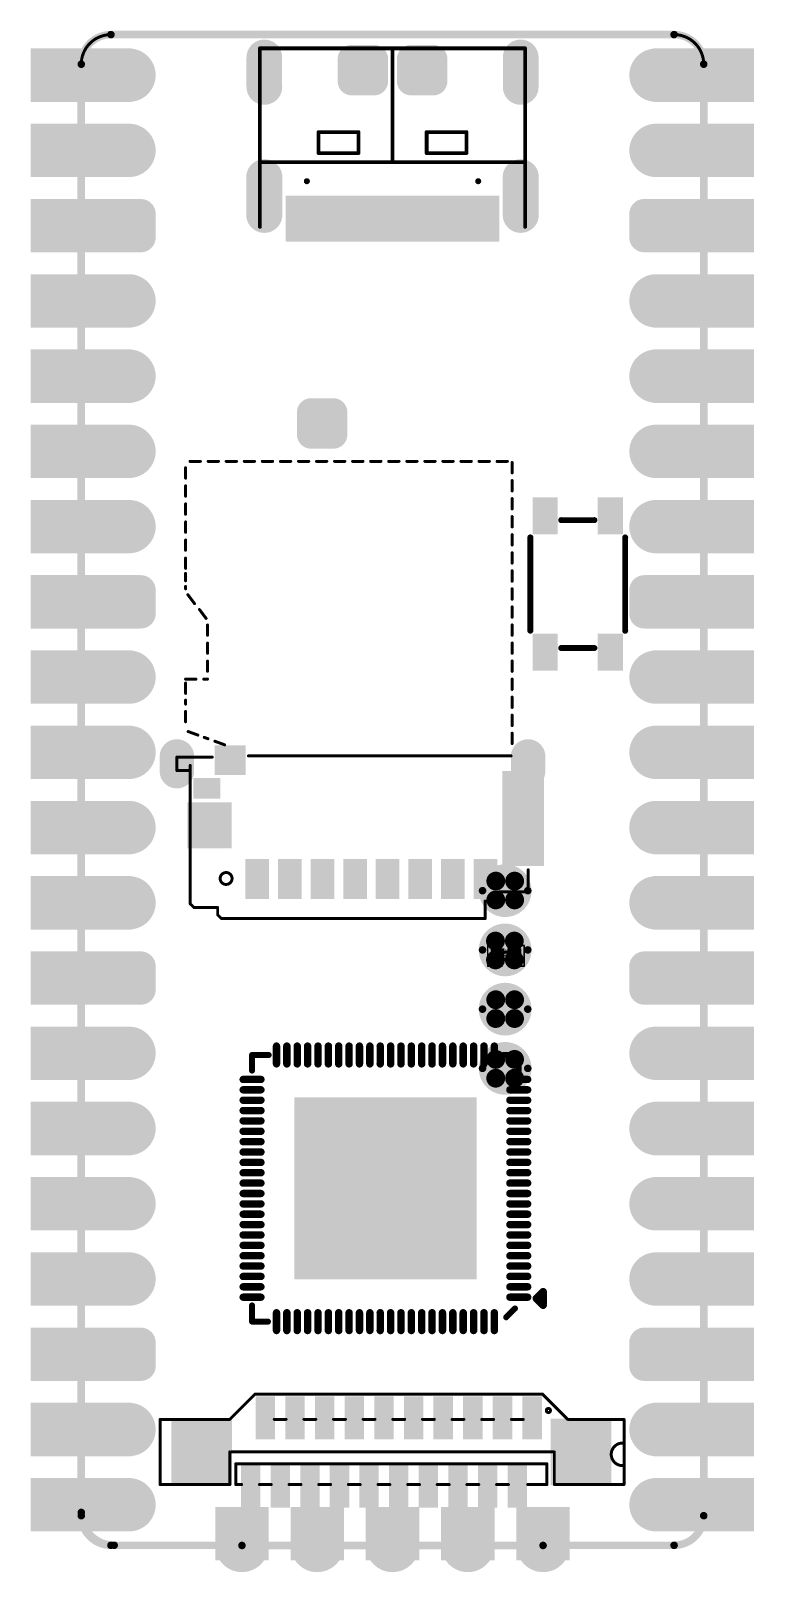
# Model space of a CAD drawing. Header units: millimetres. Extents: x 12.4 to 36.8, y 7.4 to 59.4.
import ezdxf

# ---------------------------------------------------------------- set-up
doc = ezdxf.new("R2010")
doc.units = ezdxf.units.MM
doc.header["$MEASUREMENT"] = 0
for name, color, linetype in [('BottomLayer', 5, 'Continuous'), ('BottomOverlay', 54, 'Continuous'), ('BottomPaste', 16, 'Continuous'), ('BottomSolder', 6, 'Continuous'), ('KeepOutLayer', 6, 'Continuous'), ('Mechanical1', 6, 'Continuous'), ('Mechanical15', 56, 'Continuous'), ('MidLayer1', 16, 'Continuous'), ('MidLayer2', 76, 'Continuous'), ('MultiLayer', 9, 'Continuous'), ('TopLayer', 1, 'Continuous'), ('TopOverlay', 2, 'Continuous'), ('TopPaste', 8, 'Continuous'), ('TopSolder', 216, 'Continuous')]:
    doc.layers.add(name, color=color, linetype=linetype)

# ---------------------------------------------------------------- blocks, each defined once
blk = doc.blocks.new('KEY_3_4_2_5__17')
at = {"layer": 'TopLayer'}
for points in [[(-0.1112, 0.0305), (-0.0699, 0.0305), (-0.1112, 0.0561), (-0.0699, 0.0561)], [(0.1112, 0.0561), (0.0699, 0.0561), (0.1112, 0.0305), (0.0699, 0.0305)], [(-0.1112, -0.0561), (-0.0699, -0.0561), (-0.1112, -0.0305), (-0.0699, -0.0305)], [(0.1112, -0.0305), (0.0699, -0.0305), (0.1112, -0.0561), (0.0699, -0.0561)]]:
    blk.add_solid(points, dxfattribs=at)
at = {"layer": 'TopOverlay', "const_width": 0.00787}
for points in [[(-0.062, 0.063), (0.062, 0.063)], [(-0.085, 0.022), (-0.085, -0.022)], [(0.085, 0.022), (0.085, -0.022)], [(-0.062, -0.063), (0.062, -0.063)]]:
    blk.add_lwpolyline(points, dxfattribs=at)
at = {"layer": 'TopOverlay', "const_width": 0.00394}
for points in [[(-0.064, 0.063, 1), (-0.06, 0.063, 1)], [(0.06, 0.063, 1), (0.064, 0.063, 1)], [(-0.087, 0.022, 1), (-0.083, 0.022, 1)], [(0.083, 0.022, 1), (0.087, 0.022, 1)], [(-0.087, -0.022, 1), (-0.083, -0.022, 1)], [(0.083, -0.022, 1), (0.087, -0.022, 1)], [(-0.064, -0.063, 1), (-0.06, -0.063, 1)], [(0.06, -0.063, 1), (0.064, -0.063, 1)]]:
    blk.add_lwpolyline(points, format="xyb", close=True, dxfattribs=at)
at = {"layer": 'TopPaste'}
for points in [[(-0.1112, 0.0305), (-0.0699, 0.0305), (-0.1112, 0.0561), (-0.0699, 0.0561)], [(0.1112, 0.0561), (0.0699, 0.0561), (0.1112, 0.0305), (0.0699, 0.0305)], [(-0.1112, -0.0561), (-0.0699, -0.0561), (-0.1112, -0.0305), (-0.0699, -0.0305)], [(0.1112, -0.0305), (0.0699, -0.0305), (0.1112, -0.0561), (0.0699, -0.0561)]]:
    blk.add_solid(points, dxfattribs=at)
at = {"layer": 'TopSolder'}
for points in [[(-0.1152, 0.0265), (-0.0659, 0.0265), (-0.1152, 0.0601), (-0.0659, 0.0601)], [(0.1152, 0.0601), (0.0659, 0.0601), (0.1152, 0.0265), (0.0659, 0.0265)], [(-0.1152, -0.0601), (-0.0659, -0.0601), (-0.1152, -0.0265), (-0.0659, -0.0265)], [(0.1152, -0.0265), (0.0659, -0.0265), (0.1152, -0.0601), (0.0659, -0.0601)]]:
    blk.add_solid(points, dxfattribs=at)
blk = doc.blocks.new('P_________21')
at = {"layer": 'BottomLayer'}
for points, const_width in [([(-0.3657, 0.95, 1), (-0.3343, 0.95, 1)], 0.0315), ([(0.3343, 0.95, 1), (0.3657, 0.95, 1)], 0.0315), ([(-0.3657, 0.85, 1), (-0.3343, 0.85, 1)], 0.0315), ([(0.3343, 0.85, 1), (0.3657, 0.85, 1)], 0.0315), ([(-0.3736, 0.7657, 1), (-0.3579, 0.7657, 1)], 0.0157), ([(-0.3421, 0.7657, 1), (-0.3264, 0.7657, 1)], 0.0157), ([(0.3264, 0.7657, 1), (0.3421, 0.7657, 1)], 0.0157), ([(0.3579, 0.7657, 1), (0.3736, 0.7657, 1)], 0.0157), ([(-0.3736, 0.7343, 1), (-0.3579, 0.7343, 1)], 0.0157), ([(-0.3421, 0.7343, 1), (-0.3264, 0.7343, 1)], 0.0157), ([(0.3264, 0.7343, 1), (0.3421, 0.7343, 1)], 0.0157), ([(0.3579, 0.7343, 1), (0.3736, 0.7343, 1)], 0.0157), ([(-0.3657, 0.65, 1), (-0.3343, 0.65, 1)], 0.0315), ([(0.3343, 0.65, 1), (0.3657, 0.65, 1)], 0.0315), ([(-0.3657, 0.55, 1), (-0.3343, 0.55, 1)], 0.0315), ([(0.3343, 0.55, 1), (0.3657, 0.55, 1)], 0.0315), ([(-0.3657, 0.45, 1), (-0.3343, 0.45, 1)], 0.0315), ([(0.3343, 0.45, 1), (0.3657, 0.45, 1)], 0.0315), ([(-0.3657, 0.35, 1), (-0.3343, 0.35, 1)], 0.0315), ([(0.3343, 0.35, 1), (0.3657, 0.35, 1)], 0.0315), ([(-0.3736, 0.2657, 1), (-0.3579, 0.2657, 1)], 0.0157), ([(-0.3421, 0.2657, 1), (-0.3264, 0.2657, 1)], 0.0157), ([(0.3264, 0.2657, 1), (0.3421, 0.2657, 1)], 0.0157), ([(0.3579, 0.2657, 1), (0.3736, 0.2657, 1)], 0.0157), ([(-0.3736, 0.2343, 1), (-0.3579, 0.2343, 1)], 0.0157), ([(-0.3421, 0.2343, 1), (-0.3264, 0.2343, 1)], 0.0157), ([(0.3264, 0.2343, 1), (0.3421, 0.2343, 1)], 0.0157), ([(0.3579, 0.2343, 1), (0.3736, 0.2343, 1)], 0.0157), ([(-0.3657, 0.15, 1), (-0.3343, 0.15, 1)], 0.0315), ([(0.3343, 0.15, 1), (0.3657, 0.15, 1)], 0.0315), ([(-0.3657, 0.05, 1), (-0.3343, 0.05, 1)], 0.0315), ([(0.3343, 0.05, 1), (0.3657, 0.05, 1)], 0.0315), ([(-0.3657, -0.05, 1), (-0.3343, -0.05, 1)], 0.0315), ([(0.3343, -0.05, 1), (0.3657, -0.05, 1)], 0.0315), ([(-0.3657, -0.15, 1), (-0.3343, -0.15, 1)], 0.0315), ([(0.3343, -0.15, 1), (0.3657, -0.15, 1)], 0.0315), ([(-0.3736, -0.2343, 1), (-0.3579, -0.2343, 1)], 0.0157), ([(-0.3421, -0.2343, 1), (-0.3264, -0.2343, 1)], 0.0157), ([(0.3264, -0.2343, 1), (0.3421, -0.2343, 1)], 0.0157), ([(0.3579, -0.2343, 1), (0.3736, -0.2343, 1)], 0.0157), ([(-0.3736, -0.2657, 1), (-0.3579, -0.2657, 1)], 0.0157), ([(-0.3421, -0.2657, 1), (-0.3264, -0.2657, 1)], 0.0157), ([(0.3264, -0.2657, 1), (0.3421, -0.2657, 1)], 0.0157), ([(0.3579, -0.2657, 1), (0.3736, -0.2657, 1)], 0.0157), ([(-0.3657, -0.35, 1), (-0.3343, -0.35, 1)], 0.0315), ([(0.3343, -0.35, 1), (0.3657, -0.35, 1)], 0.0315), ([(-0.3657, -0.45, 1), (-0.3343, -0.45, 1)], 0.0315), ([(0.3343, -0.45, 1), (0.3657, -0.45, 1)], 0.0315), ([(-0.3657, -0.55, 1), (-0.3343, -0.55, 1)], 0.0315), ([(0.3343, -0.55, 1), (0.3657, -0.55, 1)], 0.0315), ([(-0.3657, -0.65, 1), (-0.3343, -0.65, 1)], 0.0315), ([(0.3343, -0.65, 1), (0.3657, -0.65, 1)], 0.0315), ([(-0.3736, -0.7343, 1), (-0.3579, -0.7343, 1)], 0.0157), ([(-0.3421, -0.7343, 1), (-0.3264, -0.7343, 1)], 0.0157), ([(0.3264, -0.7343, 1), (0.3421, -0.7343, 1)], 0.0157), ([(0.3579, -0.7343, 1), (0.3736, -0.7343, 1)], 0.0157), ([(-0.3736, -0.7657, 1), (-0.3579, -0.7657, 1)], 0.0157), ([(-0.3421, -0.7657, 1), (-0.3264, -0.7657, 1)], 0.0157), ([(0.3264, -0.7657, 1), (0.3421, -0.7657, 1)], 0.0157), ([(0.3579, -0.7657, 1), (0.3736, -0.7657, 1)], 0.0157), ([(-0.3657, -0.85, 1), (-0.3343, -0.85, 1)], 0.0315), ([(0.3343, -0.85, 1), (0.3657, -0.85, 1)], 0.0315), ([(-0.3657, -0.95, 1), (-0.3343, -0.95, 1)], 0.0315), ([(0.3343, -0.95, 1), (0.3657, -0.95, 1)], 0.0315)]:
    blk.add_lwpolyline(points, format="xyb", close=True, dxfattribs=dict(at, const_width=const_width))
for points in [[(-0.4764, 0.9185), (-0.3504, 0.9185), (-0.4764, 0.9815), (-0.3504, 0.9815)], [(0.3504, 0.9185), (0.4764, 0.9185), (0.3504, 0.9815), (0.4764, 0.9815)], [(-0.4764, 0.8185), (-0.3504, 0.8185), (-0.4764, 0.8815), (-0.3504, 0.8815)], [(0.3504, 0.8185), (0.4764, 0.8185), (0.3504, 0.8815), (0.4764, 0.8815)], [(-0.4764, 0.7185), (-0.3504, 0.7185), (-0.4764, 0.7815), (-0.3504, 0.7815)], [(-0.3657, 0.7815), (-0.3657, 0.7185), (-0.3343, 0.7815), (-0.3343, 0.7185)], [(0.3343, 0.7815), (0.3343, 0.7185), (0.3657, 0.7815), (0.3657, 0.7185)], [(0.3504, 0.7185), (0.4764, 0.7185), (0.3504, 0.7815), (0.4764, 0.7815)], [(-0.3815, 0.7657), (-0.3815, 0.7343), (-0.3185, 0.7657), (-0.3185, 0.7343)], [(0.3185, 0.7657), (0.3185, 0.7343), (0.3815, 0.7657), (0.3815, 0.7343)], [(-0.4764, 0.6185), (-0.3504, 0.6185), (-0.4764, 0.6815), (-0.3504, 0.6815)], [(0.3504, 0.6185), (0.4764, 0.6185), (0.3504, 0.6815), (0.4764, 0.6815)], [(-0.4764, 0.5185), (-0.3504, 0.5185), (-0.4764, 0.5815), (-0.3504, 0.5815)], [(0.3504, 0.5185), (0.4764, 0.5185), (0.3504, 0.5815), (0.4764, 0.5815)], [(-0.4764, 0.4185), (-0.3504, 0.4185), (-0.4764, 0.4815), (-0.3504, 0.4815)], [(0.3504, 0.4185), (0.4764, 0.4185), (0.3504, 0.4815), (0.4764, 0.4815)], [(-0.4764, 0.3185), (-0.3504, 0.3185), (-0.4764, 0.3815), (-0.3504, 0.3815)], [(0.3504, 0.3185), (0.4764, 0.3185), (0.3504, 0.3815), (0.4764, 0.3815)], [(-0.4764, 0.2185), (-0.3504, 0.2185), (-0.4764, 0.2815), (-0.3504, 0.2815)], [(-0.3657, 0.2815), (-0.3657, 0.2185), (-0.3343, 0.2815), (-0.3343, 0.2185)], [(0.3343, 0.2815), (0.3343, 0.2185), (0.3657, 0.2815), (0.3657, 0.2185)], [(0.3504, 0.2185), (0.4764, 0.2185), (0.3504, 0.2815), (0.4764, 0.2815)], [(-0.3815, 0.2657), (-0.3815, 0.2343), (-0.3185, 0.2657), (-0.3185, 0.2343)], [(0.3185, 0.2657), (0.3185, 0.2343), (0.3815, 0.2657), (0.3815, 0.2343)], [(-0.4764, 0.1185), (-0.3504, 0.1185), (-0.4764, 0.1815), (-0.3504, 0.1815)], [(0.3504, 0.1185), (0.4764, 0.1185), (0.3504, 0.1815), (0.4764, 0.1815)], [(-0.4764, 0.0185), (-0.3504, 0.0185), (-0.4764, 0.0815), (-0.3504, 0.0815)], [(0.3504, 0.0185), (0.4764, 0.0185), (0.3504, 0.0815), (0.4764, 0.0815)], [(-0.4764, -0.0815), (-0.3504, -0.0815), (-0.4764, -0.0185), (-0.3504, -0.0185)], [(0.3504, -0.0815), (0.4764, -0.0815), (0.3504, -0.0185), (0.4764, -0.0185)], [(-0.4764, -0.1815), (-0.3504, -0.1815), (-0.4764, -0.1185), (-0.3504, -0.1185)], [(0.3504, -0.1815), (0.4764, -0.1815), (0.3504, -0.1185), (0.4764, -0.1185)], [(-0.4764, -0.2815), (-0.3504, -0.2815), (-0.4764, -0.2185), (-0.3504, -0.2185)], [(-0.3657, -0.2185), (-0.3657, -0.2815), (-0.3343, -0.2185), (-0.3343, -0.2815)], [(0.3343, -0.2185), (0.3343, -0.2815), (0.3657, -0.2185), (0.3657, -0.2815)], [(0.3504, -0.2815), (0.4764, -0.2815), (0.3504, -0.2185), (0.4764, -0.2185)], [(-0.3815, -0.2343), (-0.3815, -0.2657), (-0.3185, -0.2343), (-0.3185, -0.2657)], [(0.3185, -0.2343), (0.3185, -0.2657), (0.3815, -0.2343), (0.3815, -0.2657)], [(-0.4764, -0.3815), (-0.3504, -0.3815), (-0.4764, -0.3185), (-0.3504, -0.3185)], [(0.3504, -0.3815), (0.4764, -0.3815), (0.3504, -0.3185), (0.4764, -0.3185)], [(-0.4764, -0.4815), (-0.3504, -0.4815), (-0.4764, -0.4185), (-0.3504, -0.4185)], [(0.3504, -0.4815), (0.4764, -0.4815), (0.3504, -0.4185), (0.4764, -0.4185)], [(-0.4764, -0.5815), (-0.3504, -0.5815), (-0.4764, -0.5185), (-0.3504, -0.5185)], [(0.3504, -0.5815), (0.4764, -0.5815), (0.3504, -0.5185), (0.4764, -0.5185)], [(-0.4764, -0.6815), (-0.3504, -0.6815), (-0.4764, -0.6185), (-0.3504, -0.6185)], [(0.3504, -0.6815), (0.4764, -0.6815), (0.3504, -0.6185), (0.4764, -0.6185)], [(-0.4764, -0.7815), (-0.3504, -0.7815), (-0.4764, -0.7185), (-0.3504, -0.7185)], [(-0.3815, -0.7343), (-0.3815, -0.7657), (-0.3185, -0.7343), (-0.3185, -0.7657)], [(-0.3657, -0.7185), (-0.3657, -0.7815), (-0.3343, -0.7185), (-0.3343, -0.7815)], [(0.3185, -0.7343), (0.3185, -0.7657), (0.3815, -0.7343), (0.3815, -0.7657)], [(0.3343, -0.7185), (0.3343, -0.7815), (0.3657, -0.7185), (0.3657, -0.7815)], [(0.3504, -0.7815), (0.4764, -0.7815), (0.3504, -0.7185), (0.4764, -0.7185)], [(-0.4764, -0.8815), (-0.3504, -0.8815), (-0.4764, -0.8185), (-0.3504, -0.8185)], [(0.3504, -0.8815), (0.4764, -0.8815), (0.3504, -0.8185), (0.4764, -0.8185)], [(-0.4764, -0.9815), (-0.3504, -0.9815), (-0.4764, -0.9185), (-0.3504, -0.9185)], [(0.3504, -0.9815), (0.4764, -0.9815), (0.3504, -0.9185), (0.4764, -0.9185)]]:
    blk.add_solid(points, dxfattribs=at)
at = {"layer": 'BottomSolder'}
for points, const_width in [([(-0.3677, 0.95, 1), (-0.3323, 0.95, 1)], 0.0355), ([(0.3323, 0.95, 1), (0.3677, 0.95, 1)], 0.0355), ([(-0.3677, 0.85, 1), (-0.3323, 0.85, 1)], 0.0355), ([(0.3323, 0.85, 1), (0.3677, 0.85, 1)], 0.0355), ([(-0.3756, 0.7657, 1), (-0.3559, 0.7657, 1)], 0.0197), ([(-0.3441, 0.7657, 1), (-0.3244, 0.7657, 1)], 0.0197), ([(0.3244, 0.7657, 1), (0.3441, 0.7657, 1)], 0.0197), ([(0.3559, 0.7657, 1), (0.3756, 0.7657, 1)], 0.0197), ([(-0.3756, 0.7343, 1), (-0.3559, 0.7343, 1)], 0.0197), ([(-0.3441, 0.7343, 1), (-0.3244, 0.7343, 1)], 0.0197), ([(0.3244, 0.7343, 1), (0.3441, 0.7343, 1)], 0.0197), ([(0.3559, 0.7343, 1), (0.3756, 0.7343, 1)], 0.0197), ([(-0.3677, 0.65, 1), (-0.3323, 0.65, 1)], 0.0355), ([(0.3323, 0.65, 1), (0.3677, 0.65, 1)], 0.0355), ([(-0.3677, 0.55, 1), (-0.3323, 0.55, 1)], 0.0355), ([(0.3323, 0.55, 1), (0.3677, 0.55, 1)], 0.0355), ([(-0.3677, 0.45, 1), (-0.3323, 0.45, 1)], 0.0355), ([(0.3323, 0.45, 1), (0.3677, 0.45, 1)], 0.0355), ([(-0.3677, 0.35, 1), (-0.3323, 0.35, 1)], 0.0355), ([(0.3323, 0.35, 1), (0.3677, 0.35, 1)], 0.0355), ([(-0.3756, 0.2657, 1), (-0.3559, 0.2657, 1)], 0.0197), ([(-0.3441, 0.2657, 1), (-0.3244, 0.2657, 1)], 0.0197), ([(0.3244, 0.2657, 1), (0.3441, 0.2657, 1)], 0.0197), ([(0.3559, 0.2657, 1), (0.3756, 0.2657, 1)], 0.0197), ([(-0.3756, 0.2343, 1), (-0.3559, 0.2343, 1)], 0.0197), ([(-0.3441, 0.2343, 1), (-0.3244, 0.2343, 1)], 0.0197), ([(0.3244, 0.2343, 1), (0.3441, 0.2343, 1)], 0.0197), ([(0.3559, 0.2343, 1), (0.3756, 0.2343, 1)], 0.0197), ([(-0.3677, 0.15, 1), (-0.3323, 0.15, 1)], 0.0355), ([(0.3323, 0.15, 1), (0.3677, 0.15, 1)], 0.0355), ([(-0.3677, 0.05, 1), (-0.3323, 0.05, 1)], 0.0355), ([(0.3323, 0.05, 1), (0.3677, 0.05, 1)], 0.0355), ([(-0.3677, -0.05, 1), (-0.3323, -0.05, 1)], 0.0355), ([(0.3323, -0.05, 1), (0.3677, -0.05, 1)], 0.0355), ([(-0.3677, -0.15, 1), (-0.3323, -0.15, 1)], 0.0355), ([(0.3323, -0.15, 1), (0.3677, -0.15, 1)], 0.0355), ([(-0.3756, -0.2343, 1), (-0.3559, -0.2343, 1)], 0.0197), ([(-0.3441, -0.2343, 1), (-0.3244, -0.2343, 1)], 0.0197), ([(0.3244, -0.2343, 1), (0.3441, -0.2343, 1)], 0.0197), ([(0.3559, -0.2343, 1), (0.3756, -0.2343, 1)], 0.0197), ([(-0.3756, -0.2657, 1), (-0.3559, -0.2657, 1)], 0.0197), ([(-0.3441, -0.2657, 1), (-0.3244, -0.2657, 1)], 0.0197), ([(0.3244, -0.2657, 1), (0.3441, -0.2657, 1)], 0.0197), ([(0.3559, -0.2657, 1), (0.3756, -0.2657, 1)], 0.0197), ([(-0.3677, -0.35, 1), (-0.3323, -0.35, 1)], 0.0355), ([(0.3323, -0.35, 1), (0.3677, -0.35, 1)], 0.0355), ([(-0.3677, -0.45, 1), (-0.3323, -0.45, 1)], 0.0355), ([(0.3323, -0.45, 1), (0.3677, -0.45, 1)], 0.0355), ([(-0.3677, -0.55, 1), (-0.3323, -0.55, 1)], 0.0355), ([(0.3323, -0.55, 1), (0.3677, -0.55, 1)], 0.0355), ([(-0.3677, -0.65, 1), (-0.3323, -0.65, 1)], 0.0355), ([(0.3323, -0.65, 1), (0.3677, -0.65, 1)], 0.0355), ([(-0.3756, -0.7343, 1), (-0.3559, -0.7343, 1)], 0.0197), ([(-0.3441, -0.7343, 1), (-0.3244, -0.7343, 1)], 0.0197), ([(0.3244, -0.7343, 1), (0.3441, -0.7343, 1)], 0.0197), ([(0.3559, -0.7343, 1), (0.3756, -0.7343, 1)], 0.0197), ([(-0.3756, -0.7657, 1), (-0.3559, -0.7657, 1)], 0.0197), ([(-0.3441, -0.7657, 1), (-0.3244, -0.7657, 1)], 0.0197), ([(0.3244, -0.7657, 1), (0.3441, -0.7657, 1)], 0.0197), ([(0.3559, -0.7657, 1), (0.3756, -0.7657, 1)], 0.0197), ([(-0.3677, -0.85, 1), (-0.3323, -0.85, 1)], 0.0355), ([(0.3323, -0.85, 1), (0.3677, -0.85, 1)], 0.0355), ([(-0.3677, -0.95, 1), (-0.3323, -0.95, 1)], 0.0355), ([(0.3323, -0.95, 1), (0.3677, -0.95, 1)], 0.0355)]:
    blk.add_lwpolyline(points, format="xyb", close=True, dxfattribs=dict(at, const_width=const_width))
for points in [[(-0.4804, 0.9145), (-0.3464, 0.9145), (-0.4804, 0.9855), (-0.3464, 0.9855)], [(0.3464, 0.9145), (0.4804, 0.9145), (0.3464, 0.9855), (0.4804, 0.9855)], [(-0.4804, 0.8145), (-0.3464, 0.8145), (-0.4804, 0.8855), (-0.3464, 0.8855)], [(0.3464, 0.8145), (0.4804, 0.8145), (0.3464, 0.8855), (0.4804, 0.8855)], [(-0.4804, 0.7145), (-0.3464, 0.7145), (-0.4804, 0.7855), (-0.3464, 0.7855)], [(-0.3657, 0.7855), (-0.3657, 0.7145), (-0.3343, 0.7855), (-0.3343, 0.7145)], [(0.3343, 0.7855), (0.3343, 0.7145), (0.3657, 0.7855), (0.3657, 0.7145)], [(0.3464, 0.7145), (0.4804, 0.7145), (0.3464, 0.7855), (0.4804, 0.7855)], [(-0.3855, 0.7657), (-0.3855, 0.7343), (-0.3145, 0.7657), (-0.3145, 0.7343)], [(0.3145, 0.7657), (0.3145, 0.7343), (0.3855, 0.7657), (0.3855, 0.7343)], [(-0.4804, 0.6145), (-0.3464, 0.6145), (-0.4804, 0.6855), (-0.3464, 0.6855)], [(0.3464, 0.6145), (0.4804, 0.6145), (0.3464, 0.6855), (0.4804, 0.6855)], [(-0.4804, 0.5145), (-0.3464, 0.5145), (-0.4804, 0.5855), (-0.3464, 0.5855)], [(0.3464, 0.5145), (0.4804, 0.5145), (0.3464, 0.5855), (0.4804, 0.5855)], [(-0.4804, 0.4145), (-0.3464, 0.4145), (-0.4804, 0.4855), (-0.3464, 0.4855)], [(0.3464, 0.4145), (0.4804, 0.4145), (0.3464, 0.4855), (0.4804, 0.4855)], [(-0.4804, 0.3145), (-0.3464, 0.3145), (-0.4804, 0.3855), (-0.3464, 0.3855)], [(0.3464, 0.3145), (0.4804, 0.3145), (0.3464, 0.3855), (0.4804, 0.3855)], [(-0.4804, 0.2145), (-0.3464, 0.2145), (-0.4804, 0.2855), (-0.3464, 0.2855)], [(-0.3657, 0.2855), (-0.3657, 0.2145), (-0.3343, 0.2855), (-0.3343, 0.2145)], [(0.3343, 0.2855), (0.3343, 0.2145), (0.3657, 0.2855), (0.3657, 0.2145)], [(0.3464, 0.2145), (0.4804, 0.2145), (0.3464, 0.2855), (0.4804, 0.2855)], [(-0.3855, 0.2657), (-0.3855, 0.2343), (-0.3145, 0.2657), (-0.3145, 0.2343)], [(0.3145, 0.2657), (0.3145, 0.2343), (0.3855, 0.2657), (0.3855, 0.2343)], [(-0.4804, 0.1145), (-0.3464, 0.1145), (-0.4804, 0.1855), (-0.3464, 0.1855)], [(0.3464, 0.1145), (0.4804, 0.1145), (0.3464, 0.1855), (0.4804, 0.1855)], [(-0.4804, 0.0145), (-0.3464, 0.0145), (-0.4804, 0.0855), (-0.3464, 0.0855)], [(0.3464, 0.0145), (0.4804, 0.0145), (0.3464, 0.0855), (0.4804, 0.0855)], [(-0.4804, -0.0855), (-0.3464, -0.0855), (-0.4804, -0.0145), (-0.3464, -0.0145)], [(0.3464, -0.0855), (0.4804, -0.0855), (0.3464, -0.0145), (0.4804, -0.0145)], [(-0.4804, -0.1855), (-0.3464, -0.1855), (-0.4804, -0.1145), (-0.3464, -0.1145)], [(0.3464, -0.1855), (0.4804, -0.1855), (0.3464, -0.1145), (0.4804, -0.1145)], [(-0.4804, -0.2855), (-0.3464, -0.2855), (-0.4804, -0.2145), (-0.3464, -0.2145)], [(-0.3657, -0.2145), (-0.3657, -0.2855), (-0.3343, -0.2145), (-0.3343, -0.2855)], [(0.3343, -0.2145), (0.3343, -0.2855), (0.3657, -0.2145), (0.3657, -0.2855)], [(0.3464, -0.2855), (0.4804, -0.2855), (0.3464, -0.2145), (0.4804, -0.2145)], [(-0.3855, -0.2343), (-0.3855, -0.2657), (-0.3145, -0.2343), (-0.3145, -0.2657)], [(0.3145, -0.2343), (0.3145, -0.2657), (0.3855, -0.2343), (0.3855, -0.2657)], [(-0.4804, -0.3855), (-0.3464, -0.3855), (-0.4804, -0.3145), (-0.3464, -0.3145)], [(0.3464, -0.3855), (0.4804, -0.3855), (0.3464, -0.3145), (0.4804, -0.3145)], [(-0.4804, -0.4855), (-0.3464, -0.4855), (-0.4804, -0.4145), (-0.3464, -0.4145)], [(0.3464, -0.4855), (0.4804, -0.4855), (0.3464, -0.4145), (0.4804, -0.4145)], [(-0.4804, -0.5855), (-0.3464, -0.5855), (-0.4804, -0.5145), (-0.3464, -0.5145)], [(0.3464, -0.5855), (0.4804, -0.5855), (0.3464, -0.5145), (0.4804, -0.5145)], [(-0.4804, -0.6855), (-0.3464, -0.6855), (-0.4804, -0.6145), (-0.3464, -0.6145)], [(0.3464, -0.6855), (0.4804, -0.6855), (0.3464, -0.6145), (0.4804, -0.6145)], [(-0.4804, -0.7855), (-0.3464, -0.7855), (-0.4804, -0.7145), (-0.3464, -0.7145)], [(-0.3657, -0.7145), (-0.3657, -0.7855), (-0.3343, -0.7145), (-0.3343, -0.7855)], [(0.3343, -0.7145), (0.3343, -0.7855), (0.3657, -0.7145), (0.3657, -0.7855)], [(0.3464, -0.7855), (0.4804, -0.7855), (0.3464, -0.7145), (0.4804, -0.7145)], [(-0.3855, -0.7343), (-0.3855, -0.7657), (-0.3145, -0.7343), (-0.3145, -0.7657)], [(0.3145, -0.7343), (0.3145, -0.7657), (0.3855, -0.7343), (0.3855, -0.7657)], [(-0.4804, -0.8855), (-0.3464, -0.8855), (-0.4804, -0.8145), (-0.3464, -0.8145)], [(0.3464, -0.8855), (0.4804, -0.8855), (0.3464, -0.8145), (0.4804, -0.8145)], [(-0.4804, -0.9855), (-0.3464, -0.9855), (-0.4804, -0.9145), (-0.3464, -0.9145)], [(0.3464, -0.9855), (0.4804, -0.9855), (0.3464, -0.9145), (0.4804, -0.9145)]]:
    blk.add_solid(points, dxfattribs=at)
at = {"layer": 'Mechanical1'}
for points, const_width in [([(-0.4134, 0.9646, -0.414214), (-0.374, 1.0039)], 0.00394), ([(0.374, 1.0039, -0.414214), (0.4134, 0.9646)], 0.00394), ([(-0.3697, -1.0039, -0.414214), (-0.4134, -0.9602)], 0.01), ([(0.4134, -0.9646, -0.414214), (0.374, -1.0039)], 0.01)]:
    blk.add_lwpolyline(points, format="xyb", dxfattribs=dict(at, const_width=const_width))
at = {"layer": 'Mechanical1', "const_width": 0.01}
for points in [[(-0.374, 1.0039), (0.374, 1.0039)], [(-0.4134, -0.9602), (-0.4134, 0.9646)], [(0.4134, -0.9646), (0.4134, 0.9646)], [(-0.3697, -1.0039), (0.374, -1.0039)]]:
    blk.add_lwpolyline(points, dxfattribs=at)
at = {"layer": 'Mechanical1'}
for points, const_width in [([(-0.3765, 1.0039, 1), (-0.3715, 1.0039, 1)], 0.005), ([(-0.375, 1.0039, 1), (-0.373, 1.0039, 1)], 0.00197), ([(0.3715, 1.0039, 1), (0.3765, 1.0039, 1)], 0.005), ([(0.373, 1.0039, 1), (0.375, 1.0039, 1)], 0.00197), ([(-0.4159, 0.9646, 1), (-0.4109, 0.9646, 1)], 0.005), ([(-0.4144, 0.9646, 1), (-0.4124, 0.9646, 1)], 0.00197), ([(0.4109, 0.9646, 1), (0.4159, 0.9646, 1)], 0.005), ([(0.4124, 0.9646, 1), (0.4144, 0.9646, 1)], 0.00197), ([(-0.4159, -0.9602, 1), (-0.4109, -0.9602, 1)], 0.005), ([(-0.4159, -0.9602, 1), (-0.4109, -0.9602, 1)], 0.005), ([(0.4109, -0.9646, 1), (0.4159, -0.9646, 1)], 0.005), ([(0.4109, -0.9646, 1), (0.4159, -0.9646, 1)], 0.005), ([(-0.3722, -1.0039, 1), (-0.3672, -1.0039, 1)], 0.005), ([(-0.3722, -1.0039, 1), (-0.3672, -1.0039, 1)], 0.005), ([(0.3715, -1.0039, 1), (0.3765, -1.0039, 1)], 0.005), ([(0.3715, -1.0039, 1), (0.3765, -1.0039, 1)], 0.005)]:
    blk.add_lwpolyline(points, format="xyb", close=True, dxfattribs=dict(at, const_width=const_width))
at = {"layer": 'MidLayer1'}
for points, const_width in [([(-0.3657, 0.95, 1), (-0.3343, 0.95, 1)], 0.0315), ([(0.3343, 0.95, 1), (0.3657, 0.95, 1)], 0.0315), ([(-0.3657, 0.85, 1), (-0.3343, 0.85, 1)], 0.0315), ([(0.3343, 0.85, 1), (0.3657, 0.85, 1)], 0.0315), ([(-0.3736, 0.7657, 1), (-0.3579, 0.7657, 1)], 0.0157), ([(-0.3421, 0.7657, 1), (-0.3264, 0.7657, 1)], 0.0157), ([(0.3264, 0.7657, 1), (0.3421, 0.7657, 1)], 0.0157), ([(0.3579, 0.7657, 1), (0.3736, 0.7657, 1)], 0.0157), ([(-0.3736, 0.7343, 1), (-0.3579, 0.7343, 1)], 0.0157), ([(-0.3421, 0.7343, 1), (-0.3264, 0.7343, 1)], 0.0157), ([(0.3264, 0.7343, 1), (0.3421, 0.7343, 1)], 0.0157), ([(0.3579, 0.7343, 1), (0.3736, 0.7343, 1)], 0.0157), ([(-0.3657, 0.65, 1), (-0.3343, 0.65, 1)], 0.0315), ([(0.3343, 0.65, 1), (0.3657, 0.65, 1)], 0.0315), ([(-0.3657, 0.55, 1), (-0.3343, 0.55, 1)], 0.0315), ([(0.3343, 0.55, 1), (0.3657, 0.55, 1)], 0.0315), ([(-0.3657, 0.45, 1), (-0.3343, 0.45, 1)], 0.0315), ([(0.3343, 0.45, 1), (0.3657, 0.45, 1)], 0.0315), ([(-0.3657, 0.35, 1), (-0.3343, 0.35, 1)], 0.0315), ([(0.3343, 0.35, 1), (0.3657, 0.35, 1)], 0.0315), ([(-0.3736, 0.2657, 1), (-0.3579, 0.2657, 1)], 0.0157), ([(-0.3421, 0.2657, 1), (-0.3264, 0.2657, 1)], 0.0157), ([(0.3264, 0.2657, 1), (0.3421, 0.2657, 1)], 0.0157), ([(0.3579, 0.2657, 1), (0.3736, 0.2657, 1)], 0.0157), ([(-0.3736, 0.2343, 1), (-0.3579, 0.2343, 1)], 0.0157), ([(-0.3421, 0.2343, 1), (-0.3264, 0.2343, 1)], 0.0157), ([(0.3264, 0.2343, 1), (0.3421, 0.2343, 1)], 0.0157), ([(0.3579, 0.2343, 1), (0.3736, 0.2343, 1)], 0.0157), ([(-0.3657, 0.15, 1), (-0.3343, 0.15, 1)], 0.0315), ([(0.3343, 0.15, 1), (0.3657, 0.15, 1)], 0.0315), ([(-0.3657, 0.05, 1), (-0.3343, 0.05, 1)], 0.0315), ([(0.3343, 0.05, 1), (0.3657, 0.05, 1)], 0.0315), ([(-0.3657, -0.05, 1), (-0.3343, -0.05, 1)], 0.0315), ([(0.3343, -0.05, 1), (0.3657, -0.05, 1)], 0.0315), ([(-0.3657, -0.15, 1), (-0.3343, -0.15, 1)], 0.0315), ([(0.3343, -0.15, 1), (0.3657, -0.15, 1)], 0.0315), ([(-0.3736, -0.2343, 1), (-0.3579, -0.2343, 1)], 0.0157), ([(-0.3421, -0.2343, 1), (-0.3264, -0.2343, 1)], 0.0157), ([(0.3264, -0.2343, 1), (0.3421, -0.2343, 1)], 0.0157), ([(0.3579, -0.2343, 1), (0.3736, -0.2343, 1)], 0.0157), ([(-0.3736, -0.2657, 1), (-0.3579, -0.2657, 1)], 0.0157), ([(-0.3421, -0.2657, 1), (-0.3264, -0.2657, 1)], 0.0157), ([(0.3264, -0.2657, 1), (0.3421, -0.2657, 1)], 0.0157), ([(0.3579, -0.2657, 1), (0.3736, -0.2657, 1)], 0.0157), ([(-0.3657, -0.35, 1), (-0.3343, -0.35, 1)], 0.0315), ([(0.3343, -0.35, 1), (0.3657, -0.35, 1)], 0.0315), ([(-0.3657, -0.45, 1), (-0.3343, -0.45, 1)], 0.0315), ([(0.3343, -0.45, 1), (0.3657, -0.45, 1)], 0.0315), ([(-0.3657, -0.55, 1), (-0.3343, -0.55, 1)], 0.0315), ([(0.3343, -0.55, 1), (0.3657, -0.55, 1)], 0.0315), ([(-0.3657, -0.65, 1), (-0.3343, -0.65, 1)], 0.0315), ([(0.3343, -0.65, 1), (0.3657, -0.65, 1)], 0.0315), ([(-0.3736, -0.7343, 1), (-0.3579, -0.7343, 1)], 0.0157), ([(-0.3421, -0.7343, 1), (-0.3264, -0.7343, 1)], 0.0157), ([(0.3264, -0.7343, 1), (0.3421, -0.7343, 1)], 0.0157), ([(0.3579, -0.7343, 1), (0.3736, -0.7343, 1)], 0.0157), ([(-0.3736, -0.7657, 1), (-0.3579, -0.7657, 1)], 0.0157), ([(-0.3421, -0.7657, 1), (-0.3264, -0.7657, 1)], 0.0157), ([(0.3264, -0.7657, 1), (0.3421, -0.7657, 1)], 0.0157), ([(0.3579, -0.7657, 1), (0.3736, -0.7657, 1)], 0.0157), ([(-0.3657, -0.85, 1), (-0.3343, -0.85, 1)], 0.0315), ([(0.3343, -0.85, 1), (0.3657, -0.85, 1)], 0.0315), ([(-0.3657, -0.95, 1), (-0.3343, -0.95, 1)], 0.0315), ([(0.3343, -0.95, 1), (0.3657, -0.95, 1)], 0.0315)]:
    blk.add_lwpolyline(points, format="xyb", close=True, dxfattribs=dict(at, const_width=const_width))
for points in [[(-0.4764, 0.9185), (-0.3504, 0.9185), (-0.4764, 0.9815), (-0.3504, 0.9815)], [(0.3504, 0.9185), (0.4764, 0.9185), (0.3504, 0.9815), (0.4764, 0.9815)], [(-0.4764, 0.8185), (-0.3504, 0.8185), (-0.4764, 0.8815), (-0.3504, 0.8815)], [(0.3504, 0.8185), (0.4764, 0.8185), (0.3504, 0.8815), (0.4764, 0.8815)], [(-0.4764, 0.7185), (-0.3504, 0.7185), (-0.4764, 0.7815), (-0.3504, 0.7815)], [(-0.3657, 0.7815), (-0.3657, 0.7185), (-0.3343, 0.7815), (-0.3343, 0.7185)], [(0.3343, 0.7815), (0.3343, 0.7185), (0.3657, 0.7815), (0.3657, 0.7185)], [(0.3504, 0.7185), (0.4764, 0.7185), (0.3504, 0.7815), (0.4764, 0.7815)], [(-0.3815, 0.7657), (-0.3815, 0.7343), (-0.3185, 0.7657), (-0.3185, 0.7343)], [(0.3185, 0.7657), (0.3185, 0.7343), (0.3815, 0.7657), (0.3815, 0.7343)], [(-0.4764, 0.6185), (-0.3504, 0.6185), (-0.4764, 0.6815), (-0.3504, 0.6815)], [(0.3504, 0.6185), (0.4764, 0.6185), (0.3504, 0.6815), (0.4764, 0.6815)], [(-0.4764, 0.5185), (-0.3504, 0.5185), (-0.4764, 0.5815), (-0.3504, 0.5815)], [(0.3504, 0.5185), (0.4764, 0.5185), (0.3504, 0.5815), (0.4764, 0.5815)], [(-0.4764, 0.4185), (-0.3504, 0.4185), (-0.4764, 0.4815), (-0.3504, 0.4815)], [(0.3504, 0.4185), (0.4764, 0.4185), (0.3504, 0.4815), (0.4764, 0.4815)], [(-0.4764, 0.3185), (-0.3504, 0.3185), (-0.4764, 0.3815), (-0.3504, 0.3815)], [(0.3504, 0.3185), (0.4764, 0.3185), (0.3504, 0.3815), (0.4764, 0.3815)], [(-0.4764, 0.2185), (-0.3504, 0.2185), (-0.4764, 0.2815), (-0.3504, 0.2815)], [(-0.3657, 0.2815), (-0.3657, 0.2185), (-0.3343, 0.2815), (-0.3343, 0.2185)], [(0.3343, 0.2815), (0.3343, 0.2185), (0.3657, 0.2815), (0.3657, 0.2185)], [(0.3504, 0.2185), (0.4764, 0.2185), (0.3504, 0.2815), (0.4764, 0.2815)], [(-0.3815, 0.2657), (-0.3815, 0.2343), (-0.3185, 0.2657), (-0.3185, 0.2343)], [(0.3185, 0.2657), (0.3185, 0.2343), (0.3815, 0.2657), (0.3815, 0.2343)], [(-0.4764, 0.1185), (-0.3504, 0.1185), (-0.4764, 0.1815), (-0.3504, 0.1815)], [(0.3504, 0.1185), (0.4764, 0.1185), (0.3504, 0.1815), (0.4764, 0.1815)], [(-0.4764, 0.0185), (-0.3504, 0.0185), (-0.4764, 0.0815), (-0.3504, 0.0815)], [(0.3504, 0.0185), (0.4764, 0.0185), (0.3504, 0.0815), (0.4764, 0.0815)], [(-0.4764, -0.0815), (-0.3504, -0.0815), (-0.4764, -0.0185), (-0.3504, -0.0185)], [(0.3504, -0.0815), (0.4764, -0.0815), (0.3504, -0.0185), (0.4764, -0.0185)], [(-0.4764, -0.1815), (-0.3504, -0.1815), (-0.4764, -0.1185), (-0.3504, -0.1185)], [(0.3504, -0.1815), (0.4764, -0.1815), (0.3504, -0.1185), (0.4764, -0.1185)], [(-0.4764, -0.2815), (-0.3504, -0.2815), (-0.4764, -0.2185), (-0.3504, -0.2185)], [(-0.3657, -0.2185), (-0.3657, -0.2815), (-0.3343, -0.2185), (-0.3343, -0.2815)], [(0.3343, -0.2185), (0.3343, -0.2815), (0.3657, -0.2185), (0.3657, -0.2815)], [(0.3504, -0.2815), (0.4764, -0.2815), (0.3504, -0.2185), (0.4764, -0.2185)], [(-0.3815, -0.2343), (-0.3815, -0.2657), (-0.3185, -0.2343), (-0.3185, -0.2657)], [(0.3185, -0.2343), (0.3185, -0.2657), (0.3815, -0.2343), (0.3815, -0.2657)], [(-0.4764, -0.3815), (-0.3504, -0.3815), (-0.4764, -0.3185), (-0.3504, -0.3185)], [(0.3504, -0.3815), (0.4764, -0.3815), (0.3504, -0.3185), (0.4764, -0.3185)], [(-0.4764, -0.4815), (-0.3504, -0.4815), (-0.4764, -0.4185), (-0.3504, -0.4185)], [(0.3504, -0.4815), (0.4764, -0.4815), (0.3504, -0.4185), (0.4764, -0.4185)], [(-0.4764, -0.5815), (-0.3504, -0.5815), (-0.4764, -0.5185), (-0.3504, -0.5185)], [(0.3504, -0.5815), (0.4764, -0.5815), (0.3504, -0.5185), (0.4764, -0.5185)], [(-0.4764, -0.6815), (-0.3504, -0.6815), (-0.4764, -0.6185), (-0.3504, -0.6185)], [(0.3504, -0.6815), (0.4764, -0.6815), (0.3504, -0.6185), (0.4764, -0.6185)], [(-0.4764, -0.7815), (-0.3504, -0.7815), (-0.4764, -0.7185), (-0.3504, -0.7185)], [(-0.3815, -0.7343), (-0.3815, -0.7657), (-0.3185, -0.7343), (-0.3185, -0.7657)], [(-0.3657, -0.7185), (-0.3657, -0.7815), (-0.3343, -0.7185), (-0.3343, -0.7815)], [(0.3185, -0.7343), (0.3185, -0.7657), (0.3815, -0.7343), (0.3815, -0.7657)], [(0.3343, -0.7185), (0.3343, -0.7815), (0.3657, -0.7185), (0.3657, -0.7815)], [(0.3504, -0.7815), (0.4764, -0.7815), (0.3504, -0.7185), (0.4764, -0.7185)], [(-0.4764, -0.8815), (-0.3504, -0.8815), (-0.4764, -0.8185), (-0.3504, -0.8185)], [(0.3504, -0.8815), (0.4764, -0.8815), (0.3504, -0.8185), (0.4764, -0.8185)], [(-0.4764, -0.9815), (-0.3504, -0.9815), (-0.4764, -0.9185), (-0.3504, -0.9185)], [(0.3504, -0.9815), (0.4764, -0.9815), (0.3504, -0.9185), (0.4764, -0.9185)]]:
    blk.add_solid(points, dxfattribs=at)
at = {"layer": 'MidLayer2'}
for points, const_width in [([(-0.3657, 0.95, 1), (-0.3343, 0.95, 1)], 0.0315), ([(0.3343, 0.95, 1), (0.3657, 0.95, 1)], 0.0315), ([(-0.3657, 0.85, 1), (-0.3343, 0.85, 1)], 0.0315), ([(0.3343, 0.85, 1), (0.3657, 0.85, 1)], 0.0315), ([(-0.3736, 0.7657, 1), (-0.3579, 0.7657, 1)], 0.0157), ([(-0.3421, 0.7657, 1), (-0.3264, 0.7657, 1)], 0.0157), ([(0.3264, 0.7657, 1), (0.3421, 0.7657, 1)], 0.0157), ([(0.3579, 0.7657, 1), (0.3736, 0.7657, 1)], 0.0157), ([(-0.3736, 0.7343, 1), (-0.3579, 0.7343, 1)], 0.0157), ([(-0.3421, 0.7343, 1), (-0.3264, 0.7343, 1)], 0.0157), ([(0.3264, 0.7343, 1), (0.3421, 0.7343, 1)], 0.0157), ([(0.3579, 0.7343, 1), (0.3736, 0.7343, 1)], 0.0157), ([(-0.3657, 0.65, 1), (-0.3343, 0.65, 1)], 0.0315), ([(0.3343, 0.65, 1), (0.3657, 0.65, 1)], 0.0315), ([(-0.3657, 0.55, 1), (-0.3343, 0.55, 1)], 0.0315), ([(0.3343, 0.55, 1), (0.3657, 0.55, 1)], 0.0315), ([(-0.3657, 0.45, 1), (-0.3343, 0.45, 1)], 0.0315), ([(0.3343, 0.45, 1), (0.3657, 0.45, 1)], 0.0315), ([(-0.3657, 0.35, 1), (-0.3343, 0.35, 1)], 0.0315), ([(0.3343, 0.35, 1), (0.3657, 0.35, 1)], 0.0315), ([(-0.3736, 0.2657, 1), (-0.3579, 0.2657, 1)], 0.0157), ([(-0.3421, 0.2657, 1), (-0.3264, 0.2657, 1)], 0.0157), ([(0.3264, 0.2657, 1), (0.3421, 0.2657, 1)], 0.0157), ([(0.3579, 0.2657, 1), (0.3736, 0.2657, 1)], 0.0157), ([(-0.3736, 0.2343, 1), (-0.3579, 0.2343, 1)], 0.0157), ([(-0.3421, 0.2343, 1), (-0.3264, 0.2343, 1)], 0.0157), ([(0.3264, 0.2343, 1), (0.3421, 0.2343, 1)], 0.0157), ([(0.3579, 0.2343, 1), (0.3736, 0.2343, 1)], 0.0157), ([(-0.3657, 0.15, 1), (-0.3343, 0.15, 1)], 0.0315), ([(0.3343, 0.15, 1), (0.3657, 0.15, 1)], 0.0315), ([(-0.3657, 0.05, 1), (-0.3343, 0.05, 1)], 0.0315), ([(0.3343, 0.05, 1), (0.3657, 0.05, 1)], 0.0315), ([(-0.3657, -0.05, 1), (-0.3343, -0.05, 1)], 0.0315), ([(0.3343, -0.05, 1), (0.3657, -0.05, 1)], 0.0315), ([(-0.3657, -0.15, 1), (-0.3343, -0.15, 1)], 0.0315), ([(0.3343, -0.15, 1), (0.3657, -0.15, 1)], 0.0315), ([(-0.3736, -0.2343, 1), (-0.3579, -0.2343, 1)], 0.0157), ([(-0.3421, -0.2343, 1), (-0.3264, -0.2343, 1)], 0.0157), ([(0.3264, -0.2343, 1), (0.3421, -0.2343, 1)], 0.0157), ([(0.3579, -0.2343, 1), (0.3736, -0.2343, 1)], 0.0157), ([(-0.3736, -0.2657, 1), (-0.3579, -0.2657, 1)], 0.0157), ([(-0.3421, -0.2657, 1), (-0.3264, -0.2657, 1)], 0.0157), ([(0.3264, -0.2657, 1), (0.3421, -0.2657, 1)], 0.0157), ([(0.3579, -0.2657, 1), (0.3736, -0.2657, 1)], 0.0157), ([(-0.3657, -0.35, 1), (-0.3343, -0.35, 1)], 0.0315), ([(0.3343, -0.35, 1), (0.3657, -0.35, 1)], 0.0315), ([(-0.3657, -0.45, 1), (-0.3343, -0.45, 1)], 0.0315), ([(0.3343, -0.45, 1), (0.3657, -0.45, 1)], 0.0315), ([(-0.3657, -0.55, 1), (-0.3343, -0.55, 1)], 0.0315), ([(0.3343, -0.55, 1), (0.3657, -0.55, 1)], 0.0315), ([(-0.3657, -0.65, 1), (-0.3343, -0.65, 1)], 0.0315), ([(0.3343, -0.65, 1), (0.3657, -0.65, 1)], 0.0315), ([(-0.3736, -0.7343, 1), (-0.3579, -0.7343, 1)], 0.0157), ([(-0.3421, -0.7343, 1), (-0.3264, -0.7343, 1)], 0.0157), ([(0.3264, -0.7343, 1), (0.3421, -0.7343, 1)], 0.0157), ([(0.3579, -0.7343, 1), (0.3736, -0.7343, 1)], 0.0157), ([(-0.3736, -0.7657, 1), (-0.3579, -0.7657, 1)], 0.0157), ([(-0.3421, -0.7657, 1), (-0.3264, -0.7657, 1)], 0.0157), ([(0.3264, -0.7657, 1), (0.3421, -0.7657, 1)], 0.0157), ([(0.3579, -0.7657, 1), (0.3736, -0.7657, 1)], 0.0157), ([(-0.3657, -0.85, 1), (-0.3343, -0.85, 1)], 0.0315), ([(0.3343, -0.85, 1), (0.3657, -0.85, 1)], 0.0315), ([(-0.3657, -0.95, 1), (-0.3343, -0.95, 1)], 0.0315), ([(0.3343, -0.95, 1), (0.3657, -0.95, 1)], 0.0315)]:
    blk.add_lwpolyline(points, format="xyb", close=True, dxfattribs=dict(at, const_width=const_width))
for points in [[(-0.4764, 0.9185), (-0.3504, 0.9185), (-0.4764, 0.9815), (-0.3504, 0.9815)], [(0.3504, 0.9185), (0.4764, 0.9185), (0.3504, 0.9815), (0.4764, 0.9815)], [(-0.4764, 0.8185), (-0.3504, 0.8185), (-0.4764, 0.8815), (-0.3504, 0.8815)], [(0.3504, 0.8185), (0.4764, 0.8185), (0.3504, 0.8815), (0.4764, 0.8815)], [(-0.4764, 0.7185), (-0.3504, 0.7185), (-0.4764, 0.7815), (-0.3504, 0.7815)], [(-0.3657, 0.7815), (-0.3657, 0.7185), (-0.3343, 0.7815), (-0.3343, 0.7185)], [(0.3343, 0.7815), (0.3343, 0.7185), (0.3657, 0.7815), (0.3657, 0.7185)], [(0.3504, 0.7185), (0.4764, 0.7185), (0.3504, 0.7815), (0.4764, 0.7815)], [(-0.3815, 0.7657), (-0.3815, 0.7343), (-0.3185, 0.7657), (-0.3185, 0.7343)], [(0.3185, 0.7657), (0.3185, 0.7343), (0.3815, 0.7657), (0.3815, 0.7343)], [(-0.4764, 0.6185), (-0.3504, 0.6185), (-0.4764, 0.6815), (-0.3504, 0.6815)], [(0.3504, 0.6185), (0.4764, 0.6185), (0.3504, 0.6815), (0.4764, 0.6815)], [(-0.4764, 0.5185), (-0.3504, 0.5185), (-0.4764, 0.5815), (-0.3504, 0.5815)], [(0.3504, 0.5185), (0.4764, 0.5185), (0.3504, 0.5815), (0.4764, 0.5815)], [(-0.4764, 0.4185), (-0.3504, 0.4185), (-0.4764, 0.4815), (-0.3504, 0.4815)], [(0.3504, 0.4185), (0.4764, 0.4185), (0.3504, 0.4815), (0.4764, 0.4815)], [(-0.4764, 0.3185), (-0.3504, 0.3185), (-0.4764, 0.3815), (-0.3504, 0.3815)], [(0.3504, 0.3185), (0.4764, 0.3185), (0.3504, 0.3815), (0.4764, 0.3815)], [(-0.4764, 0.2185), (-0.3504, 0.2185), (-0.4764, 0.2815), (-0.3504, 0.2815)], [(-0.3657, 0.2815), (-0.3657, 0.2185), (-0.3343, 0.2815), (-0.3343, 0.2185)], [(0.3343, 0.2815), (0.3343, 0.2185), (0.3657, 0.2815), (0.3657, 0.2185)], [(0.3504, 0.2185), (0.4764, 0.2185), (0.3504, 0.2815), (0.4764, 0.2815)], [(-0.3815, 0.2657), (-0.3815, 0.2343), (-0.3185, 0.2657), (-0.3185, 0.2343)], [(0.3185, 0.2657), (0.3185, 0.2343), (0.3815, 0.2657), (0.3815, 0.2343)], [(-0.4764, 0.1185), (-0.3504, 0.1185), (-0.4764, 0.1815), (-0.3504, 0.1815)], [(0.3504, 0.1185), (0.4764, 0.1185), (0.3504, 0.1815), (0.4764, 0.1815)], [(-0.4764, 0.0185), (-0.3504, 0.0185), (-0.4764, 0.0815), (-0.3504, 0.0815)], [(0.3504, 0.0185), (0.4764, 0.0185), (0.3504, 0.0815), (0.4764, 0.0815)], [(-0.4764, -0.0815), (-0.3504, -0.0815), (-0.4764, -0.0185), (-0.3504, -0.0185)], [(0.3504, -0.0815), (0.4764, -0.0815), (0.3504, -0.0185), (0.4764, -0.0185)], [(-0.4764, -0.1815), (-0.3504, -0.1815), (-0.4764, -0.1185), (-0.3504, -0.1185)], [(0.3504, -0.1815), (0.4764, -0.1815), (0.3504, -0.1185), (0.4764, -0.1185)], [(-0.4764, -0.2815), (-0.3504, -0.2815), (-0.4764, -0.2185), (-0.3504, -0.2185)], [(-0.3657, -0.2185), (-0.3657, -0.2815), (-0.3343, -0.2185), (-0.3343, -0.2815)], [(0.3343, -0.2185), (0.3343, -0.2815), (0.3657, -0.2185), (0.3657, -0.2815)], [(0.3504, -0.2815), (0.4764, -0.2815), (0.3504, -0.2185), (0.4764, -0.2185)], [(-0.3815, -0.2343), (-0.3815, -0.2657), (-0.3185, -0.2343), (-0.3185, -0.2657)], [(0.3185, -0.2343), (0.3185, -0.2657), (0.3815, -0.2343), (0.3815, -0.2657)], [(-0.4764, -0.3815), (-0.3504, -0.3815), (-0.4764, -0.3185), (-0.3504, -0.3185)], [(0.3504, -0.3815), (0.4764, -0.3815), (0.3504, -0.3185), (0.4764, -0.3185)], [(-0.4764, -0.4815), (-0.3504, -0.4815), (-0.4764, -0.4185), (-0.3504, -0.4185)], [(0.3504, -0.4815), (0.4764, -0.4815), (0.3504, -0.4185), (0.4764, -0.4185)], [(-0.4764, -0.5815), (-0.3504, -0.5815), (-0.4764, -0.5185), (-0.3504, -0.5185)], [(0.3504, -0.5815), (0.4764, -0.5815), (0.3504, -0.5185), (0.4764, -0.5185)], [(-0.4764, -0.6815), (-0.3504, -0.6815), (-0.4764, -0.6185), (-0.3504, -0.6185)], [(0.3504, -0.6815), (0.4764, -0.6815), (0.3504, -0.6185), (0.4764, -0.6185)], [(-0.4764, -0.7815), (-0.3504, -0.7815), (-0.4764, -0.7185), (-0.3504, -0.7185)], [(-0.3815, -0.7343), (-0.3815, -0.7657), (-0.3185, -0.7343), (-0.3185, -0.7657)], [(-0.3657, -0.7185), (-0.3657, -0.7815), (-0.3343, -0.7185), (-0.3343, -0.7815)], [(0.3185, -0.7343), (0.3185, -0.7657), (0.3815, -0.7343), (0.3815, -0.7657)], [(0.3343, -0.7185), (0.3343, -0.7815), (0.3657, -0.7185), (0.3657, -0.7815)], [(0.3504, -0.7815), (0.4764, -0.7815), (0.3504, -0.7185), (0.4764, -0.7185)], [(-0.4764, -0.8815), (-0.3504, -0.8815), (-0.4764, -0.8185), (-0.3504, -0.8185)], [(0.3504, -0.8815), (0.4764, -0.8815), (0.3504, -0.8185), (0.4764, -0.8185)], [(-0.4764, -0.9815), (-0.3504, -0.9815), (-0.4764, -0.9185), (-0.3504, -0.9185)], [(0.3504, -0.9815), (0.4764, -0.9815), (0.3504, -0.9185), (0.4764, -0.9185)]]:
    blk.add_solid(points, dxfattribs=at)
at = {"layer": 'MultiLayer'}
for points, const_width in [([(-0.3657, 0.95, 1), (-0.3343, 0.95, 1)], 0.0315), ([(0.3343, 0.95, 1), (0.3657, 0.95, 1)], 0.0315), ([(-0.3657, 0.85, 1), (-0.3343, 0.85, 1)], 0.0315), ([(0.3343, 0.85, 1), (0.3657, 0.85, 1)], 0.0315), ([(-0.3736, 0.7657, 1), (-0.3579, 0.7657, 1)], 0.0157), ([(-0.3421, 0.7657, 1), (-0.3264, 0.7657, 1)], 0.0157), ([(0.3264, 0.7657, 1), (0.3421, 0.7657, 1)], 0.0157), ([(0.3579, 0.7657, 1), (0.3736, 0.7657, 1)], 0.0157), ([(-0.3736, 0.7343, 1), (-0.3579, 0.7343, 1)], 0.0157), ([(-0.3421, 0.7343, 1), (-0.3264, 0.7343, 1)], 0.0157), ([(0.3264, 0.7343, 1), (0.3421, 0.7343, 1)], 0.0157), ([(0.3579, 0.7343, 1), (0.3736, 0.7343, 1)], 0.0157), ([(-0.3657, 0.65, 1), (-0.3343, 0.65, 1)], 0.0315), ([(0.3343, 0.65, 1), (0.3657, 0.65, 1)], 0.0315), ([(-0.3657, 0.55, 1), (-0.3343, 0.55, 1)], 0.0315), ([(0.3343, 0.55, 1), (0.3657, 0.55, 1)], 0.0315), ([(-0.3657, 0.45, 1), (-0.3343, 0.45, 1)], 0.0315), ([(0.3343, 0.45, 1), (0.3657, 0.45, 1)], 0.0315), ([(-0.3657, 0.35, 1), (-0.3343, 0.35, 1)], 0.0315), ([(0.3343, 0.35, 1), (0.3657, 0.35, 1)], 0.0315), ([(-0.3736, 0.2657, 1), (-0.3579, 0.2657, 1)], 0.0157), ([(-0.3421, 0.2657, 1), (-0.3264, 0.2657, 1)], 0.0157), ([(0.3264, 0.2657, 1), (0.3421, 0.2657, 1)], 0.0157), ([(0.3579, 0.2657, 1), (0.3736, 0.2657, 1)], 0.0157), ([(-0.3736, 0.2343, 1), (-0.3579, 0.2343, 1)], 0.0157), ([(-0.3421, 0.2343, 1), (-0.3264, 0.2343, 1)], 0.0157), ([(0.3264, 0.2343, 1), (0.3421, 0.2343, 1)], 0.0157), ([(0.3579, 0.2343, 1), (0.3736, 0.2343, 1)], 0.0157), ([(-0.3657, 0.15, 1), (-0.3343, 0.15, 1)], 0.0315), ([(0.3343, 0.15, 1), (0.3657, 0.15, 1)], 0.0315), ([(-0.3657, 0.05, 1), (-0.3343, 0.05, 1)], 0.0315), ([(0.3343, 0.05, 1), (0.3657, 0.05, 1)], 0.0315), ([(-0.3657, -0.05, 1), (-0.3343, -0.05, 1)], 0.0315), ([(0.3343, -0.05, 1), (0.3657, -0.05, 1)], 0.0315), ([(-0.3657, -0.15, 1), (-0.3343, -0.15, 1)], 0.0315), ([(0.3343, -0.15, 1), (0.3657, -0.15, 1)], 0.0315), ([(-0.3736, -0.2343, 1), (-0.3579, -0.2343, 1)], 0.0157), ([(-0.3421, -0.2343, 1), (-0.3264, -0.2343, 1)], 0.0157), ([(0.3264, -0.2343, 1), (0.3421, -0.2343, 1)], 0.0157), ([(0.3579, -0.2343, 1), (0.3736, -0.2343, 1)], 0.0157), ([(-0.3736, -0.2657, 1), (-0.3579, -0.2657, 1)], 0.0157), ([(-0.3421, -0.2657, 1), (-0.3264, -0.2657, 1)], 0.0157), ([(0.3264, -0.2657, 1), (0.3421, -0.2657, 1)], 0.0157), ([(0.3579, -0.2657, 1), (0.3736, -0.2657, 1)], 0.0157), ([(-0.3657, -0.35, 1), (-0.3343, -0.35, 1)], 0.0315), ([(0.3343, -0.35, 1), (0.3657, -0.35, 1)], 0.0315), ([(-0.3657, -0.45, 1), (-0.3343, -0.45, 1)], 0.0315), ([(0.3343, -0.45, 1), (0.3657, -0.45, 1)], 0.0315), ([(-0.3657, -0.55, 1), (-0.3343, -0.55, 1)], 0.0315), ([(0.3343, -0.55, 1), (0.3657, -0.55, 1)], 0.0315), ([(-0.3657, -0.65, 1), (-0.3343, -0.65, 1)], 0.0315), ([(0.3343, -0.65, 1), (0.3657, -0.65, 1)], 0.0315), ([(-0.3736, -0.7343, 1), (-0.3579, -0.7343, 1)], 0.0157), ([(-0.3421, -0.7343, 1), (-0.3264, -0.7343, 1)], 0.0157), ([(0.3264, -0.7343, 1), (0.3421, -0.7343, 1)], 0.0157), ([(0.3579, -0.7343, 1), (0.3736, -0.7343, 1)], 0.0157), ([(-0.3736, -0.7657, 1), (-0.3579, -0.7657, 1)], 0.0157), ([(-0.3421, -0.7657, 1), (-0.3264, -0.7657, 1)], 0.0157), ([(0.3264, -0.7657, 1), (0.3421, -0.7657, 1)], 0.0157), ([(0.3579, -0.7657, 1), (0.3736, -0.7657, 1)], 0.0157), ([(-0.3657, -0.85, 1), (-0.3343, -0.85, 1)], 0.0315), ([(0.3343, -0.85, 1), (0.3657, -0.85, 1)], 0.0315), ([(-0.3657, -0.95, 1), (-0.3343, -0.95, 1)], 0.0315), ([(0.3343, -0.95, 1), (0.3657, -0.95, 1)], 0.0315)]:
    blk.add_lwpolyline(points, format="xyb", close=True, dxfattribs=dict(at, const_width=const_width))
for points in [[(-0.4764, 0.9185), (-0.3504, 0.9185), (-0.4764, 0.9815), (-0.3504, 0.9815)], [(0.3504, 0.9185), (0.4764, 0.9185), (0.3504, 0.9815), (0.4764, 0.9815)], [(-0.4764, 0.8185), (-0.3504, 0.8185), (-0.4764, 0.8815), (-0.3504, 0.8815)], [(0.3504, 0.8185), (0.4764, 0.8185), (0.3504, 0.8815), (0.4764, 0.8815)], [(-0.4764, 0.7185), (-0.3504, 0.7185), (-0.4764, 0.7815), (-0.3504, 0.7815)], [(-0.3657, 0.7815), (-0.3657, 0.7185), (-0.3343, 0.7815), (-0.3343, 0.7185)], [(0.3343, 0.7815), (0.3343, 0.7185), (0.3657, 0.7815), (0.3657, 0.7185)], [(0.3504, 0.7185), (0.4764, 0.7185), (0.3504, 0.7815), (0.4764, 0.7815)], [(-0.3815, 0.7657), (-0.3815, 0.7343), (-0.3185, 0.7657), (-0.3185, 0.7343)], [(0.3185, 0.7657), (0.3185, 0.7343), (0.3815, 0.7657), (0.3815, 0.7343)], [(-0.4764, 0.6185), (-0.3504, 0.6185), (-0.4764, 0.6815), (-0.3504, 0.6815)], [(0.3504, 0.6185), (0.4764, 0.6185), (0.3504, 0.6815), (0.4764, 0.6815)], [(-0.4764, 0.5185), (-0.3504, 0.5185), (-0.4764, 0.5815), (-0.3504, 0.5815)], [(0.3504, 0.5185), (0.4764, 0.5185), (0.3504, 0.5815), (0.4764, 0.5815)], [(-0.4764, 0.4185), (-0.3504, 0.4185), (-0.4764, 0.4815), (-0.3504, 0.4815)], [(0.3504, 0.4185), (0.4764, 0.4185), (0.3504, 0.4815), (0.4764, 0.4815)], [(-0.4764, 0.3185), (-0.3504, 0.3185), (-0.4764, 0.3815), (-0.3504, 0.3815)], [(0.3504, 0.3185), (0.4764, 0.3185), (0.3504, 0.3815), (0.4764, 0.3815)], [(-0.4764, 0.2185), (-0.3504, 0.2185), (-0.4764, 0.2815), (-0.3504, 0.2815)], [(-0.3657, 0.2815), (-0.3657, 0.2185), (-0.3343, 0.2815), (-0.3343, 0.2185)], [(0.3343, 0.2815), (0.3343, 0.2185), (0.3657, 0.2815), (0.3657, 0.2185)], [(0.3504, 0.2185), (0.4764, 0.2185), (0.3504, 0.2815), (0.4764, 0.2815)], [(-0.3815, 0.2657), (-0.3815, 0.2343), (-0.3185, 0.2657), (-0.3185, 0.2343)], [(0.3185, 0.2657), (0.3185, 0.2343), (0.3815, 0.2657), (0.3815, 0.2343)], [(-0.4764, 0.1185), (-0.3504, 0.1185), (-0.4764, 0.1815), (-0.3504, 0.1815)], [(0.3504, 0.1185), (0.4764, 0.1185), (0.3504, 0.1815), (0.4764, 0.1815)], [(-0.4764, 0.0185), (-0.3504, 0.0185), (-0.4764, 0.0815), (-0.3504, 0.0815)], [(0.3504, 0.0185), (0.4764, 0.0185), (0.3504, 0.0815), (0.4764, 0.0815)], [(-0.4764, -0.0815), (-0.3504, -0.0815), (-0.4764, -0.0185), (-0.3504, -0.0185)], [(0.3504, -0.0815), (0.4764, -0.0815), (0.3504, -0.0185), (0.4764, -0.0185)], [(-0.4764, -0.1815), (-0.3504, -0.1815), (-0.4764, -0.1185), (-0.3504, -0.1185)], [(0.3504, -0.1815), (0.4764, -0.1815), (0.3504, -0.1185), (0.4764, -0.1185)], [(-0.4764, -0.2815), (-0.3504, -0.2815), (-0.4764, -0.2185), (-0.3504, -0.2185)], [(-0.3657, -0.2185), (-0.3657, -0.2815), (-0.3343, -0.2185), (-0.3343, -0.2815)], [(0.3343, -0.2185), (0.3343, -0.2815), (0.3657, -0.2185), (0.3657, -0.2815)], [(0.3504, -0.2815), (0.4764, -0.2815), (0.3504, -0.2185), (0.4764, -0.2185)], [(-0.3815, -0.2343), (-0.3815, -0.2657), (-0.3185, -0.2343), (-0.3185, -0.2657)], [(0.3185, -0.2343), (0.3185, -0.2657), (0.3815, -0.2343), (0.3815, -0.2657)], [(-0.4764, -0.3815), (-0.3504, -0.3815), (-0.4764, -0.3185), (-0.3504, -0.3185)], [(0.3504, -0.3815), (0.4764, -0.3815), (0.3504, -0.3185), (0.4764, -0.3185)], [(-0.4764, -0.4815), (-0.3504, -0.4815), (-0.4764, -0.4185), (-0.3504, -0.4185)], [(0.3504, -0.4815), (0.4764, -0.4815), (0.3504, -0.4185), (0.4764, -0.4185)], [(-0.4764, -0.5815), (-0.3504, -0.5815), (-0.4764, -0.5185), (-0.3504, -0.5185)], [(0.3504, -0.5815), (0.4764, -0.5815), (0.3504, -0.5185), (0.4764, -0.5185)], [(-0.4764, -0.6815), (-0.3504, -0.6815), (-0.4764, -0.6185), (-0.3504, -0.6185)], [(0.3504, -0.6815), (0.4764, -0.6815), (0.3504, -0.6185), (0.4764, -0.6185)], [(-0.4764, -0.7815), (-0.3504, -0.7815), (-0.4764, -0.7185), (-0.3504, -0.7185)], [(-0.3815, -0.7343), (-0.3815, -0.7657), (-0.3185, -0.7343), (-0.3185, -0.7657)], [(-0.3657, -0.7185), (-0.3657, -0.7815), (-0.3343, -0.7185), (-0.3343, -0.7815)], [(0.3185, -0.7343), (0.3185, -0.7657), (0.3815, -0.7343), (0.3815, -0.7657)], [(0.3343, -0.7185), (0.3343, -0.7815), (0.3657, -0.7185), (0.3657, -0.7815)], [(0.3504, -0.7815), (0.4764, -0.7815), (0.3504, -0.7185), (0.4764, -0.7185)], [(-0.4764, -0.8815), (-0.3504, -0.8815), (-0.4764, -0.8185), (-0.3504, -0.8185)], [(0.3504, -0.8815), (0.4764, -0.8815), (0.3504, -0.8185), (0.4764, -0.8185)], [(-0.4764, -0.9815), (-0.3504, -0.9815), (-0.4764, -0.9185), (-0.3504, -0.9185)], [(0.3504, -0.9815), (0.4764, -0.9815), (0.3504, -0.9185), (0.4764, -0.9185)]]:
    blk.add_solid(points, dxfattribs=at)
at = {"layer": 'TopLayer'}
for points, const_width in [([(-0.3657, 0.95, 1), (-0.3343, 0.95, 1)], 0.0315), ([(0.3343, 0.95, 1), (0.3657, 0.95, 1)], 0.0315), ([(-0.3657, 0.85, 1), (-0.3343, 0.85, 1)], 0.0315), ([(0.3343, 0.85, 1), (0.3657, 0.85, 1)], 0.0315), ([(-0.3736, 0.7657, 1), (-0.3579, 0.7657, 1)], 0.0157), ([(-0.3421, 0.7657, 1), (-0.3264, 0.7657, 1)], 0.0157), ([(0.3264, 0.7657, 1), (0.3421, 0.7657, 1)], 0.0157), ([(0.3579, 0.7657, 1), (0.3736, 0.7657, 1)], 0.0157), ([(-0.3736, 0.7343, 1), (-0.3579, 0.7343, 1)], 0.0157), ([(-0.3421, 0.7343, 1), (-0.3264, 0.7343, 1)], 0.0157), ([(0.3264, 0.7343, 1), (0.3421, 0.7343, 1)], 0.0157), ([(0.3579, 0.7343, 1), (0.3736, 0.7343, 1)], 0.0157), ([(-0.3657, 0.65, 1), (-0.3343, 0.65, 1)], 0.0315), ([(0.3343, 0.65, 1), (0.3657, 0.65, 1)], 0.0315), ([(-0.3657, 0.55, 1), (-0.3343, 0.55, 1)], 0.0315), ([(0.3343, 0.55, 1), (0.3657, 0.55, 1)], 0.0315), ([(-0.3657, 0.45, 1), (-0.3343, 0.45, 1)], 0.0315), ([(0.3343, 0.45, 1), (0.3657, 0.45, 1)], 0.0315), ([(-0.3657, 0.35, 1), (-0.3343, 0.35, 1)], 0.0315), ([(0.3343, 0.35, 1), (0.3657, 0.35, 1)], 0.0315), ([(-0.3736, 0.2657, 1), (-0.3579, 0.2657, 1)], 0.0157), ([(-0.3421, 0.2657, 1), (-0.3264, 0.2657, 1)], 0.0157), ([(0.3264, 0.2657, 1), (0.3421, 0.2657, 1)], 0.0157), ([(0.3579, 0.2657, 1), (0.3736, 0.2657, 1)], 0.0157), ([(-0.3736, 0.2343, 1), (-0.3579, 0.2343, 1)], 0.0157), ([(-0.3421, 0.2343, 1), (-0.3264, 0.2343, 1)], 0.0157), ([(0.3264, 0.2343, 1), (0.3421, 0.2343, 1)], 0.0157), ([(0.3579, 0.2343, 1), (0.3736, 0.2343, 1)], 0.0157), ([(-0.3657, 0.15, 1), (-0.3343, 0.15, 1)], 0.0315), ([(0.3343, 0.15, 1), (0.3657, 0.15, 1)], 0.0315), ([(-0.3657, 0.05, 1), (-0.3343, 0.05, 1)], 0.0315), ([(0.3343, 0.05, 1), (0.3657, 0.05, 1)], 0.0315), ([(-0.3657, -0.05, 1), (-0.3343, -0.05, 1)], 0.0315), ([(0.3343, -0.05, 1), (0.3657, -0.05, 1)], 0.0315), ([(-0.3657, -0.15, 1), (-0.3343, -0.15, 1)], 0.0315), ([(0.3343, -0.15, 1), (0.3657, -0.15, 1)], 0.0315), ([(-0.3736, -0.2343, 1), (-0.3579, -0.2343, 1)], 0.0157), ([(-0.3421, -0.2343, 1), (-0.3264, -0.2343, 1)], 0.0157), ([(0.3264, -0.2343, 1), (0.3421, -0.2343, 1)], 0.0157), ([(0.3579, -0.2343, 1), (0.3736, -0.2343, 1)], 0.0157), ([(-0.3736, -0.2657, 1), (-0.3579, -0.2657, 1)], 0.0157), ([(-0.3421, -0.2657, 1), (-0.3264, -0.2657, 1)], 0.0157), ([(0.3264, -0.2657, 1), (0.3421, -0.2657, 1)], 0.0157), ([(0.3579, -0.2657, 1), (0.3736, -0.2657, 1)], 0.0157), ([(-0.3657, -0.35, 1), (-0.3343, -0.35, 1)], 0.0315), ([(0.3343, -0.35, 1), (0.3657, -0.35, 1)], 0.0315), ([(-0.3657, -0.45, 1), (-0.3343, -0.45, 1)], 0.0315), ([(0.3343, -0.45, 1), (0.3657, -0.45, 1)], 0.0315), ([(-0.3657, -0.55, 1), (-0.3343, -0.55, 1)], 0.0315), ([(0.3343, -0.55, 1), (0.3657, -0.55, 1)], 0.0315), ([(-0.3657, -0.65, 1), (-0.3343, -0.65, 1)], 0.0315), ([(0.3343, -0.65, 1), (0.3657, -0.65, 1)], 0.0315), ([(-0.3736, -0.7343, 1), (-0.3579, -0.7343, 1)], 0.0157), ([(-0.3421, -0.7343, 1), (-0.3264, -0.7343, 1)], 0.0157), ([(0.3264, -0.7343, 1), (0.3421, -0.7343, 1)], 0.0157), ([(0.3579, -0.7343, 1), (0.3736, -0.7343, 1)], 0.0157), ([(-0.3736, -0.7657, 1), (-0.3579, -0.7657, 1)], 0.0157), ([(-0.3421, -0.7657, 1), (-0.3264, -0.7657, 1)], 0.0157), ([(0.3264, -0.7657, 1), (0.3421, -0.7657, 1)], 0.0157), ([(0.3579, -0.7657, 1), (0.3736, -0.7657, 1)], 0.0157), ([(-0.3657, -0.85, 1), (-0.3343, -0.85, 1)], 0.0315), ([(0.3343, -0.85, 1), (0.3657, -0.85, 1)], 0.0315), ([(-0.3657, -0.95, 1), (-0.3343, -0.95, 1)], 0.0315), ([(0.3343, -0.95, 1), (0.3657, -0.95, 1)], 0.0315)]:
    blk.add_lwpolyline(points, format="xyb", close=True, dxfattribs=dict(at, const_width=const_width))
for points in [[(-0.4764, 0.9185), (-0.3504, 0.9185), (-0.4764, 0.9815), (-0.3504, 0.9815)], [(0.3504, 0.9185), (0.4764, 0.9185), (0.3504, 0.9815), (0.4764, 0.9815)], [(-0.4764, 0.8185), (-0.3504, 0.8185), (-0.4764, 0.8815), (-0.3504, 0.8815)], [(0.3504, 0.8185), (0.4764, 0.8185), (0.3504, 0.8815), (0.4764, 0.8815)], [(-0.4764, 0.7185), (-0.3504, 0.7185), (-0.4764, 0.7815), (-0.3504, 0.7815)], [(-0.3657, 0.7815), (-0.3657, 0.7185), (-0.3343, 0.7815), (-0.3343, 0.7185)], [(0.3343, 0.7815), (0.3343, 0.7185), (0.3657, 0.7815), (0.3657, 0.7185)], [(0.3504, 0.7185), (0.4764, 0.7185), (0.3504, 0.7815), (0.4764, 0.7815)], [(-0.3815, 0.7657), (-0.3815, 0.7343), (-0.3185, 0.7657), (-0.3185, 0.7343)], [(0.3185, 0.7657), (0.3185, 0.7343), (0.3815, 0.7657), (0.3815, 0.7343)], [(-0.4764, 0.6185), (-0.3504, 0.6185), (-0.4764, 0.6815), (-0.3504, 0.6815)], [(0.3504, 0.6185), (0.4764, 0.6185), (0.3504, 0.6815), (0.4764, 0.6815)], [(-0.4764, 0.5185), (-0.3504, 0.5185), (-0.4764, 0.5815), (-0.3504, 0.5815)], [(0.3504, 0.5185), (0.4764, 0.5185), (0.3504, 0.5815), (0.4764, 0.5815)], [(-0.4764, 0.4185), (-0.3504, 0.4185), (-0.4764, 0.4815), (-0.3504, 0.4815)], [(0.3504, 0.4185), (0.4764, 0.4185), (0.3504, 0.4815), (0.4764, 0.4815)], [(-0.4764, 0.3185), (-0.3504, 0.3185), (-0.4764, 0.3815), (-0.3504, 0.3815)], [(0.3504, 0.3185), (0.4764, 0.3185), (0.3504, 0.3815), (0.4764, 0.3815)], [(-0.4764, 0.2185), (-0.3504, 0.2185), (-0.4764, 0.2815), (-0.3504, 0.2815)], [(-0.3657, 0.2815), (-0.3657, 0.2185), (-0.3343, 0.2815), (-0.3343, 0.2185)], [(0.3343, 0.2815), (0.3343, 0.2185), (0.3657, 0.2815), (0.3657, 0.2185)], [(0.3504, 0.2185), (0.4764, 0.2185), (0.3504, 0.2815), (0.4764, 0.2815)], [(-0.3815, 0.2657), (-0.3815, 0.2343), (-0.3185, 0.2657), (-0.3185, 0.2343)], [(0.3185, 0.2657), (0.3185, 0.2343), (0.3815, 0.2657), (0.3815, 0.2343)], [(-0.4764, 0.1185), (-0.3504, 0.1185), (-0.4764, 0.1815), (-0.3504, 0.1815)], [(0.3504, 0.1185), (0.4764, 0.1185), (0.3504, 0.1815), (0.4764, 0.1815)], [(-0.4764, 0.0185), (-0.3504, 0.0185), (-0.4764, 0.0815), (-0.3504, 0.0815)], [(0.3504, 0.0185), (0.4764, 0.0185), (0.3504, 0.0815), (0.4764, 0.0815)], [(-0.4764, -0.0815), (-0.3504, -0.0815), (-0.4764, -0.0185), (-0.3504, -0.0185)], [(0.3504, -0.0815), (0.4764, -0.0815), (0.3504, -0.0185), (0.4764, -0.0185)], [(-0.4764, -0.1815), (-0.3504, -0.1815), (-0.4764, -0.1185), (-0.3504, -0.1185)], [(0.3504, -0.1815), (0.4764, -0.1815), (0.3504, -0.1185), (0.4764, -0.1185)], [(-0.4764, -0.2815), (-0.3504, -0.2815), (-0.4764, -0.2185), (-0.3504, -0.2185)], [(-0.3657, -0.2185), (-0.3657, -0.2815), (-0.3343, -0.2185), (-0.3343, -0.2815)], [(0.3343, -0.2185), (0.3343, -0.2815), (0.3657, -0.2185), (0.3657, -0.2815)], [(0.3504, -0.2815), (0.4764, -0.2815), (0.3504, -0.2185), (0.4764, -0.2185)], [(-0.3815, -0.2343), (-0.3815, -0.2657), (-0.3185, -0.2343), (-0.3185, -0.2657)], [(0.3185, -0.2343), (0.3185, -0.2657), (0.3815, -0.2343), (0.3815, -0.2657)], [(-0.4764, -0.3815), (-0.3504, -0.3815), (-0.4764, -0.3185), (-0.3504, -0.3185)], [(0.3504, -0.3815), (0.4764, -0.3815), (0.3504, -0.3185), (0.4764, -0.3185)], [(-0.4764, -0.4815), (-0.3504, -0.4815), (-0.4764, -0.4185), (-0.3504, -0.4185)], [(0.3504, -0.4815), (0.4764, -0.4815), (0.3504, -0.4185), (0.4764, -0.4185)], [(-0.4764, -0.5815), (-0.3504, -0.5815), (-0.4764, -0.5185), (-0.3504, -0.5185)], [(0.3504, -0.5815), (0.4764, -0.5815), (0.3504, -0.5185), (0.4764, -0.5185)], [(-0.4764, -0.6815), (-0.3504, -0.6815), (-0.4764, -0.6185), (-0.3504, -0.6185)], [(0.3504, -0.6815), (0.4764, -0.6815), (0.3504, -0.6185), (0.4764, -0.6185)], [(-0.4764, -0.7815), (-0.3504, -0.7815), (-0.4764, -0.7185), (-0.3504, -0.7185)], [(-0.3815, -0.7343), (-0.3815, -0.7657), (-0.3185, -0.7343), (-0.3185, -0.7657)], [(-0.3657, -0.7185), (-0.3657, -0.7815), (-0.3343, -0.7185), (-0.3343, -0.7815)], [(0.3185, -0.7343), (0.3185, -0.7657), (0.3815, -0.7343), (0.3815, -0.7657)], [(0.3343, -0.7185), (0.3343, -0.7815), (0.3657, -0.7185), (0.3657, -0.7815)], [(0.3504, -0.7815), (0.4764, -0.7815), (0.3504, -0.7185), (0.4764, -0.7185)], [(-0.4764, -0.8815), (-0.3504, -0.8815), (-0.4764, -0.8185), (-0.3504, -0.8185)], [(0.3504, -0.8815), (0.4764, -0.8815), (0.3504, -0.8185), (0.4764, -0.8185)], [(-0.4764, -0.9815), (-0.3504, -0.9815), (-0.4764, -0.9185), (-0.3504, -0.9185)], [(0.3504, -0.9815), (0.4764, -0.9815), (0.3504, -0.9185), (0.4764, -0.9185)]]:
    blk.add_solid(points, dxfattribs=at)
at = {"layer": 'TopSolder'}
for points, const_width in [([(-0.3677, 0.95, 1), (-0.3323, 0.95, 1)], 0.0355), ([(0.3323, 0.95, 1), (0.3677, 0.95, 1)], 0.0355), ([(-0.3677, 0.85, 1), (-0.3323, 0.85, 1)], 0.0355), ([(0.3323, 0.85, 1), (0.3677, 0.85, 1)], 0.0355), ([(-0.3756, 0.7657, 1), (-0.3559, 0.7657, 1)], 0.0197), ([(-0.3441, 0.7657, 1), (-0.3244, 0.7657, 1)], 0.0197), ([(0.3244, 0.7657, 1), (0.3441, 0.7657, 1)], 0.0197), ([(0.3559, 0.7657, 1), (0.3756, 0.7657, 1)], 0.0197), ([(-0.3756, 0.7343, 1), (-0.3559, 0.7343, 1)], 0.0197), ([(-0.3441, 0.7343, 1), (-0.3244, 0.7343, 1)], 0.0197), ([(0.3244, 0.7343, 1), (0.3441, 0.7343, 1)], 0.0197), ([(0.3559, 0.7343, 1), (0.3756, 0.7343, 1)], 0.0197), ([(-0.3677, 0.65, 1), (-0.3323, 0.65, 1)], 0.0355), ([(0.3323, 0.65, 1), (0.3677, 0.65, 1)], 0.0355), ([(-0.3677, 0.55, 1), (-0.3323, 0.55, 1)], 0.0355), ([(0.3323, 0.55, 1), (0.3677, 0.55, 1)], 0.0355), ([(-0.3677, 0.45, 1), (-0.3323, 0.45, 1)], 0.0355), ([(0.3323, 0.45, 1), (0.3677, 0.45, 1)], 0.0355), ([(-0.3677, 0.35, 1), (-0.3323, 0.35, 1)], 0.0355), ([(0.3323, 0.35, 1), (0.3677, 0.35, 1)], 0.0355), ([(-0.3756, 0.2657, 1), (-0.3559, 0.2657, 1)], 0.0197), ([(-0.3441, 0.2657, 1), (-0.3244, 0.2657, 1)], 0.0197), ([(0.3244, 0.2657, 1), (0.3441, 0.2657, 1)], 0.0197), ([(0.3559, 0.2657, 1), (0.3756, 0.2657, 1)], 0.0197), ([(-0.3756, 0.2343, 1), (-0.3559, 0.2343, 1)], 0.0197), ([(-0.3441, 0.2343, 1), (-0.3244, 0.2343, 1)], 0.0197), ([(0.3244, 0.2343, 1), (0.3441, 0.2343, 1)], 0.0197), ([(0.3559, 0.2343, 1), (0.3756, 0.2343, 1)], 0.0197), ([(-0.3677, 0.15, 1), (-0.3323, 0.15, 1)], 0.0355), ([(0.3323, 0.15, 1), (0.3677, 0.15, 1)], 0.0355), ([(-0.3677, 0.05, 1), (-0.3323, 0.05, 1)], 0.0355), ([(0.3323, 0.05, 1), (0.3677, 0.05, 1)], 0.0355), ([(-0.3677, -0.05, 1), (-0.3323, -0.05, 1)], 0.0355), ([(0.3323, -0.05, 1), (0.3677, -0.05, 1)], 0.0355), ([(-0.3677, -0.15, 1), (-0.3323, -0.15, 1)], 0.0355), ([(0.3323, -0.15, 1), (0.3677, -0.15, 1)], 0.0355), ([(-0.3756, -0.2343, 1), (-0.3559, -0.2343, 1)], 0.0197), ([(-0.3441, -0.2343, 1), (-0.3244, -0.2343, 1)], 0.0197), ([(0.3244, -0.2343, 1), (0.3441, -0.2343, 1)], 0.0197), ([(0.3559, -0.2343, 1), (0.3756, -0.2343, 1)], 0.0197), ([(-0.3756, -0.2657, 1), (-0.3559, -0.2657, 1)], 0.0197), ([(-0.3441, -0.2657, 1), (-0.3244, -0.2657, 1)], 0.0197), ([(0.3244, -0.2657, 1), (0.3441, -0.2657, 1)], 0.0197), ([(0.3559, -0.2657, 1), (0.3756, -0.2657, 1)], 0.0197), ([(-0.3677, -0.35, 1), (-0.3323, -0.35, 1)], 0.0355), ([(0.3323, -0.35, 1), (0.3677, -0.35, 1)], 0.0355), ([(-0.3677, -0.45, 1), (-0.3323, -0.45, 1)], 0.0355), ([(0.3323, -0.45, 1), (0.3677, -0.45, 1)], 0.0355), ([(-0.3677, -0.55, 1), (-0.3323, -0.55, 1)], 0.0355), ([(0.3323, -0.55, 1), (0.3677, -0.55, 1)], 0.0355), ([(-0.3677, -0.65, 1), (-0.3323, -0.65, 1)], 0.0355), ([(0.3323, -0.65, 1), (0.3677, -0.65, 1)], 0.0355), ([(-0.3756, -0.7343, 1), (-0.3559, -0.7343, 1)], 0.0197), ([(-0.3441, -0.7343, 1), (-0.3244, -0.7343, 1)], 0.0197), ([(0.3244, -0.7343, 1), (0.3441, -0.7343, 1)], 0.0197), ([(0.3559, -0.7343, 1), (0.3756, -0.7343, 1)], 0.0197), ([(-0.3756, -0.7657, 1), (-0.3559, -0.7657, 1)], 0.0197), ([(-0.3441, -0.7657, 1), (-0.3244, -0.7657, 1)], 0.0197), ([(0.3244, -0.7657, 1), (0.3441, -0.7657, 1)], 0.0197), ([(0.3559, -0.7657, 1), (0.3756, -0.7657, 1)], 0.0197), ([(-0.3677, -0.85, 1), (-0.3323, -0.85, 1)], 0.0355), ([(0.3323, -0.85, 1), (0.3677, -0.85, 1)], 0.0355), ([(-0.3677, -0.95, 1), (-0.3323, -0.95, 1)], 0.0355), ([(0.3323, -0.95, 1), (0.3677, -0.95, 1)], 0.0355)]:
    blk.add_lwpolyline(points, format="xyb", close=True, dxfattribs=dict(at, const_width=const_width))
for points in [[(-0.4804, 0.9145), (-0.3464, 0.9145), (-0.4804, 0.9855), (-0.3464, 0.9855)], [(0.3464, 0.9145), (0.4804, 0.9145), (0.3464, 0.9855), (0.4804, 0.9855)], [(-0.4804, 0.8145), (-0.3464, 0.8145), (-0.4804, 0.8855), (-0.3464, 0.8855)], [(0.3464, 0.8145), (0.4804, 0.8145), (0.3464, 0.8855), (0.4804, 0.8855)], [(-0.4804, 0.7145), (-0.3464, 0.7145), (-0.4804, 0.7855), (-0.3464, 0.7855)], [(-0.3657, 0.7855), (-0.3657, 0.7145), (-0.3343, 0.7855), (-0.3343, 0.7145)], [(0.3343, 0.7855), (0.3343, 0.7145), (0.3657, 0.7855), (0.3657, 0.7145)], [(0.3464, 0.7145), (0.4804, 0.7145), (0.3464, 0.7855), (0.4804, 0.7855)], [(-0.3855, 0.7657), (-0.3855, 0.7343), (-0.3145, 0.7657), (-0.3145, 0.7343)], [(0.3145, 0.7657), (0.3145, 0.7343), (0.3855, 0.7657), (0.3855, 0.7343)], [(-0.4804, 0.6145), (-0.3464, 0.6145), (-0.4804, 0.6855), (-0.3464, 0.6855)], [(0.3464, 0.6145), (0.4804, 0.6145), (0.3464, 0.6855), (0.4804, 0.6855)], [(-0.4804, 0.5145), (-0.3464, 0.5145), (-0.4804, 0.5855), (-0.3464, 0.5855)], [(0.3464, 0.5145), (0.4804, 0.5145), (0.3464, 0.5855), (0.4804, 0.5855)], [(-0.4804, 0.4145), (-0.3464, 0.4145), (-0.4804, 0.4855), (-0.3464, 0.4855)], [(0.3464, 0.4145), (0.4804, 0.4145), (0.3464, 0.4855), (0.4804, 0.4855)], [(-0.4804, 0.3145), (-0.3464, 0.3145), (-0.4804, 0.3855), (-0.3464, 0.3855)], [(0.3464, 0.3145), (0.4804, 0.3145), (0.3464, 0.3855), (0.4804, 0.3855)], [(-0.4804, 0.2145), (-0.3464, 0.2145), (-0.4804, 0.2855), (-0.3464, 0.2855)], [(-0.3657, 0.2855), (-0.3657, 0.2145), (-0.3343, 0.2855), (-0.3343, 0.2145)], [(0.3343, 0.2855), (0.3343, 0.2145), (0.3657, 0.2855), (0.3657, 0.2145)], [(0.3464, 0.2145), (0.4804, 0.2145), (0.3464, 0.2855), (0.4804, 0.2855)], [(-0.3855, 0.2657), (-0.3855, 0.2343), (-0.3145, 0.2657), (-0.3145, 0.2343)], [(0.3145, 0.2657), (0.3145, 0.2343), (0.3855, 0.2657), (0.3855, 0.2343)], [(-0.4804, 0.1145), (-0.3464, 0.1145), (-0.4804, 0.1855), (-0.3464, 0.1855)], [(0.3464, 0.1145), (0.4804, 0.1145), (0.3464, 0.1855), (0.4804, 0.1855)], [(-0.4804, 0.0145), (-0.3464, 0.0145), (-0.4804, 0.0855), (-0.3464, 0.0855)], [(0.3464, 0.0145), (0.4804, 0.0145), (0.3464, 0.0855), (0.4804, 0.0855)], [(-0.4804, -0.0855), (-0.3464, -0.0855), (-0.4804, -0.0145), (-0.3464, -0.0145)], [(0.3464, -0.0855), (0.4804, -0.0855), (0.3464, -0.0145), (0.4804, -0.0145)], [(-0.4804, -0.1855), (-0.3464, -0.1855), (-0.4804, -0.1145), (-0.3464, -0.1145)], [(0.3464, -0.1855), (0.4804, -0.1855), (0.3464, -0.1145), (0.4804, -0.1145)], [(-0.4804, -0.2855), (-0.3464, -0.2855), (-0.4804, -0.2145), (-0.3464, -0.2145)], [(-0.3657, -0.2145), (-0.3657, -0.2855), (-0.3343, -0.2145), (-0.3343, -0.2855)], [(0.3343, -0.2145), (0.3343, -0.2855), (0.3657, -0.2145), (0.3657, -0.2855)], [(0.3464, -0.2855), (0.4804, -0.2855), (0.3464, -0.2145), (0.4804, -0.2145)], [(-0.3855, -0.2343), (-0.3855, -0.2657), (-0.3145, -0.2343), (-0.3145, -0.2657)], [(0.3145, -0.2343), (0.3145, -0.2657), (0.3855, -0.2343), (0.3855, -0.2657)], [(-0.4804, -0.3855), (-0.3464, -0.3855), (-0.4804, -0.3145), (-0.3464, -0.3145)], [(0.3464, -0.3855), (0.4804, -0.3855), (0.3464, -0.3145), (0.4804, -0.3145)], [(-0.4804, -0.4855), (-0.3464, -0.4855), (-0.4804, -0.4145), (-0.3464, -0.4145)], [(0.3464, -0.4855), (0.4804, -0.4855), (0.3464, -0.4145), (0.4804, -0.4145)], [(-0.4804, -0.5855), (-0.3464, -0.5855), (-0.4804, -0.5145), (-0.3464, -0.5145)], [(0.3464, -0.5855), (0.4804, -0.5855), (0.3464, -0.5145), (0.4804, -0.5145)], [(-0.4804, -0.6855), (-0.3464, -0.6855), (-0.4804, -0.6145), (-0.3464, -0.6145)], [(0.3464, -0.6855), (0.4804, -0.6855), (0.3464, -0.6145), (0.4804, -0.6145)], [(-0.4804, -0.7855), (-0.3464, -0.7855), (-0.4804, -0.7145), (-0.3464, -0.7145)], [(-0.3657, -0.7145), (-0.3657, -0.7855), (-0.3343, -0.7145), (-0.3343, -0.7855)], [(0.3343, -0.7145), (0.3343, -0.7855), (0.3657, -0.7145), (0.3657, -0.7855)], [(0.3464, -0.7855), (0.4804, -0.7855), (0.3464, -0.7145), (0.4804, -0.7145)], [(-0.3855, -0.7343), (-0.3855, -0.7657), (-0.3145, -0.7343), (-0.3145, -0.7657)], [(0.3145, -0.7343), (0.3145, -0.7657), (0.3855, -0.7343), (0.3855, -0.7657)], [(-0.4804, -0.8855), (-0.3464, -0.8855), (-0.4804, -0.8145), (-0.3464, -0.8145)], [(0.3464, -0.8855), (0.4804, -0.8855), (0.3464, -0.8145), (0.4804, -0.8145)], [(-0.4804, -0.9855), (-0.3464, -0.9855), (-0.4804, -0.9145), (-0.3464, -0.9145)], [(0.3464, -0.9855), (0.4804, -0.9855), (0.3464, -0.9145), (0.4804, -0.9145)]]:
    blk.add_solid(points, dxfattribs=at)
blk = doc.blocks.new('QFN88_9R00X9R00X0R90_T_29')
at = {"layer": 'TopLayer', "const_width": 0.00787}
for points in [[(-0.1447, 0.189), (-0.1447, 0.1654)], [(-0.1309, 0.189), (-0.1309, 0.1654)], [(-0.1171, 0.189), (-0.1171, 0.1654)], [(-0.1033, 0.189), (-0.1033, 0.1654)], [(-0.0896, 0.189), (-0.0896, 0.1654)], [(-0.0758, 0.189), (-0.0758, 0.1654)], [(-0.062, 0.189), (-0.062, 0.1654)], [(-0.0482, 0.189), (-0.0482, 0.1654)], [(-0.0344, 0.189), (-0.0344, 0.1654)], [(-0.0207, 0.189), (-0.0207, 0.1654)], [(-0.0069, 0.189), (-0.0069, 0.1654)], [(0.0069, 0.189), (0.0069, 0.1654)], [(0.0207, 0.189), (0.0207, 0.1654)], [(0.0344, 0.189), (0.0344, 0.1654)], [(0.0482, 0.189), (0.0482, 0.1654)], [(0.062, 0.189), (0.062, 0.1654)], [(0.0758, 0.189), (0.0758, 0.1654)], [(0.0896, 0.189), (0.0896, 0.1654)], [(0.1033, 0.189), (0.1033, 0.1654)], [(0.1171, 0.189), (0.1171, 0.1654)], [(0.1309, 0.189), (0.1309, 0.1654)], [(0.1447, 0.189), (0.1447, 0.1654)], [(-0.1654, 0.1447), (-0.189, 0.1447)], [(0.189, 0.1447), (0.1654, 0.1447)], [(-0.1654, 0.1309), (-0.189, 0.1309)], [(0.189, 0.1309), (0.1654, 0.1309)], [(-0.1654, 0.1171), (-0.189, 0.1171)], [(-0.1654, 0.1033), (-0.189, 0.1033)], [(0.189, 0.1171), (0.1654, 0.1171)], [(0.189, 0.1033), (0.1654, 0.1033)], [(-0.1654, 0.0896), (-0.189, 0.0896)], [(0.189, 0.0896), (0.1654, 0.0896)], [(-0.1654, 0.0758), (-0.189, 0.0758)], [(-0.1654, 0.062), (-0.189, 0.062)], [(0.189, 0.0758), (0.1654, 0.0758)], [(0.189, 0.062), (0.1654, 0.062)], [(-0.1654, 0.0482), (-0.189, 0.0482)], [(0.189, 0.0482), (0.1654, 0.0482)], [(-0.1654, 0.0344), (-0.189, 0.0344)], [(-0.1654, 0.0207), (-0.189, 0.0207)], [(0.189, 0.0344), (0.1654, 0.0344)], [(0.189, 0.0207), (0.1654, 0.0207)], [(-0.1654, 0.0069), (-0.189, 0.0069)], [(0.189, 0.0069), (0.1654, 0.0069)], [(-0.1654, -0.0069), (-0.189, -0.0069)], [(-0.1654, -0.0207), (-0.189, -0.0207)], [(0.189, -0.0069), (0.1654, -0.0069)], [(0.189, -0.0207), (0.1654, -0.0207)], [(-0.1654, -0.0344), (-0.189, -0.0344)], [(0.189, -0.0344), (0.1654, -0.0344)], [(-0.1654, -0.0482), (-0.189, -0.0482)], [(-0.1654, -0.062), (-0.189, -0.062)], [(0.189, -0.0482), (0.1654, -0.0482)], [(0.189, -0.062), (0.1654, -0.062)], [(-0.1654, -0.0758), (-0.189, -0.0758)], [(0.189, -0.0758), (0.1654, -0.0758)], [(-0.1654, -0.0896), (-0.189, -0.0896)], [(-0.1654, -0.1033), (-0.189, -0.1033)], [(0.189, -0.0896), (0.1654, -0.0896)], [(0.189, -0.1033), (0.1654, -0.1033)], [(-0.1654, -0.1171), (-0.189, -0.1171)], [(0.189, -0.1171), (0.1654, -0.1171)], [(-0.1654, -0.1309), (-0.189, -0.1309)], [(-0.1654, -0.1447), (-0.189, -0.1447)], [(0.189, -0.1309), (0.1654, -0.1309)], [(0.189, -0.1447), (0.1654, -0.1447)], [(-0.1447, -0.1654), (-0.1447, -0.189)], [(-0.1309, -0.1654), (-0.1309, -0.189)], [(-0.1171, -0.1654), (-0.1171, -0.189)], [(-0.1033, -0.1654), (-0.1033, -0.189)], [(-0.0896, -0.1654), (-0.0896, -0.189)], [(-0.0758, -0.1654), (-0.0758, -0.189)], [(-0.062, -0.1654), (-0.062, -0.189)], [(-0.0482, -0.1654), (-0.0482, -0.189)], [(-0.0344, -0.1654), (-0.0344, -0.189)], [(-0.0207, -0.1654), (-0.0207, -0.189)], [(-0.0069, -0.1654), (-0.0069, -0.189)], [(0.0069, -0.1654), (0.0069, -0.189)], [(0.0207, -0.1654), (0.0207, -0.189)], [(0.0344, -0.1654), (0.0344, -0.189)], [(0.0482, -0.1654), (0.0482, -0.189)], [(0.062, -0.1654), (0.062, -0.189)], [(0.0758, -0.1654), (0.0758, -0.189)], [(0.0896, -0.1654), (0.0896, -0.189)], [(0.1033, -0.1654), (0.1033, -0.189)], [(0.1171, -0.1654), (0.1171, -0.189)], [(0.1309, -0.1654), (0.1309, -0.189)], [(0.1447, -0.1654), (0.1447, -0.189)]]:
    blk.add_lwpolyline(points, dxfattribs=at)
at = {"layer": 'TopLayer', "const_width": 0.00394}
for points in [[(-0.1467, 0.189, 1), (-0.1427, 0.189, 1)], [(-0.1329, 0.189, 1), (-0.1289, 0.189, 1)], [(-0.1191, 0.189, 1), (-0.1152, 0.189, 1)], [(-0.1053, 0.189, 1), (-0.1014, 0.189, 1)], [(-0.0915, 0.189, 1), (-0.0876, 0.189, 1)], [(-0.0778, 0.189, 1), (-0.0738, 0.189, 1)], [(-0.064, 0.189, 1), (-0.06, 0.189, 1)], [(-0.0502, 0.189, 1), (-0.0463, 0.189, 1)], [(-0.0364, 0.189, 1), (-0.0325, 0.189, 1)], [(-0.0226, 0.189, 1), (-0.0187, 0.189, 1)], [(-0.0089, 0.189, 1), (-0.0049, 0.189, 1)], [(0.0049, 0.189, 1), (0.0089, 0.189, 1)], [(0.0187, 0.189, 1), (0.0226, 0.189, 1)], [(0.0325, 0.189, 1), (0.0364, 0.189, 1)], [(0.0463, 0.189, 1), (0.0502, 0.189, 1)], [(0.06, 0.189, 1), (0.064, 0.189, 1)], [(0.0738, 0.189, 1), (0.0778, 0.189, 1)], [(0.0876, 0.189, 1), (0.0915, 0.189, 1)], [(0.1014, 0.189, 1), (0.1053, 0.189, 1)], [(0.1152, 0.189, 1), (0.1191, 0.189, 1)], [(0.1289, 0.189, 1), (0.1329, 0.189, 1)], [(0.1427, 0.189, 1), (0.1467, 0.189, 1)], [(-0.1467, 0.1654, 1), (-0.1427, 0.1654, 1)], [(-0.1329, 0.1654, 1), (-0.1289, 0.1654, 1)], [(-0.1191, 0.1654, 1), (-0.1152, 0.1654, 1)], [(-0.1053, 0.1654, 1), (-0.1014, 0.1654, 1)], [(-0.0915, 0.1654, 1), (-0.0876, 0.1654, 1)], [(-0.0778, 0.1654, 1), (-0.0738, 0.1654, 1)], [(-0.064, 0.1654, 1), (-0.06, 0.1654, 1)], [(-0.0502, 0.1654, 1), (-0.0463, 0.1654, 1)], [(-0.0364, 0.1654, 1), (-0.0325, 0.1654, 1)], [(-0.0226, 0.1654, 1), (-0.0187, 0.1654, 1)], [(-0.0089, 0.1654, 1), (-0.0049, 0.1654, 1)], [(0.0049, 0.1654, 1), (0.0089, 0.1654, 1)], [(0.0187, 0.1654, 1), (0.0226, 0.1654, 1)], [(0.0325, 0.1654, 1), (0.0364, 0.1654, 1)], [(0.0463, 0.1654, 1), (0.0502, 0.1654, 1)], [(0.06, 0.1654, 1), (0.064, 0.1654, 1)], [(0.0738, 0.1654, 1), (0.0778, 0.1654, 1)], [(0.0876, 0.1654, 1), (0.0915, 0.1654, 1)], [(0.1014, 0.1654, 1), (0.1053, 0.1654, 1)], [(0.1152, 0.1654, 1), (0.1191, 0.1654, 1)], [(0.1289, 0.1654, 1), (0.1329, 0.1654, 1)], [(0.1427, 0.1654, 1), (0.1467, 0.1654, 1)], [(-0.1909, 0.1447, 1), (-0.187, 0.1447, 1)], [(-0.1673, 0.1447, 1), (-0.1634, 0.1447, 1)], [(0.1634, 0.1447, 1), (0.1673, 0.1447, 1)], [(0.187, 0.1447, 1), (0.1909, 0.1447, 1)], [(-0.1909, 0.1309, 1), (-0.187, 0.1309, 1)], [(-0.1673, 0.1309, 1), (-0.1634, 0.1309, 1)], [(0.1634, 0.1309, 1), (0.1673, 0.1309, 1)], [(0.187, 0.1309, 1), (0.1909, 0.1309, 1)], [(-0.1909, 0.1171, 1), (-0.187, 0.1171, 1)], [(-0.1909, 0.1033, 1), (-0.187, 0.1033, 1)], [(-0.1673, 0.1171, 1), (-0.1634, 0.1171, 1)], [(-0.1673, 0.1033, 1), (-0.1634, 0.1033, 1)], [(0.1634, 0.1171, 1), (0.1673, 0.1171, 1)], [(0.1634, 0.1033, 1), (0.1673, 0.1033, 1)], [(0.187, 0.1171, 1), (0.1909, 0.1171, 1)], [(0.187, 0.1033, 1), (0.1909, 0.1033, 1)], [(-0.1909, 0.0896, 1), (-0.187, 0.0896, 1)], [(-0.1673, 0.0896, 1), (-0.1634, 0.0896, 1)], [(0.1634, 0.0896, 1), (0.1673, 0.0896, 1)], [(0.187, 0.0896, 1), (0.1909, 0.0896, 1)], [(-0.1909, 0.0758, 1), (-0.187, 0.0758, 1)], [(-0.1909, 0.062, 1), (-0.187, 0.062, 1)], [(-0.1673, 0.0758, 1), (-0.1634, 0.0758, 1)], [(-0.1673, 0.062, 1), (-0.1634, 0.062, 1)], [(0.1634, 0.0758, 1), (0.1673, 0.0758, 1)], [(0.1634, 0.062, 1), (0.1673, 0.062, 1)], [(0.187, 0.0758, 1), (0.1909, 0.0758, 1)], [(0.187, 0.062, 1), (0.1909, 0.062, 1)], [(-0.1909, 0.0482, 1), (-0.187, 0.0482, 1)], [(-0.1673, 0.0482, 1), (-0.1634, 0.0482, 1)], [(0.1634, 0.0482, 1), (0.1673, 0.0482, 1)], [(0.187, 0.0482, 1), (0.1909, 0.0482, 1)], [(-0.1909, 0.0344, 1), (-0.187, 0.0344, 1)], [(-0.1909, 0.0207, 1), (-0.187, 0.0207, 1)], [(-0.1673, 0.0344, 1), (-0.1634, 0.0344, 1)], [(-0.1673, 0.0207, 1), (-0.1634, 0.0207, 1)], [(0.1634, 0.0344, 1), (0.1673, 0.0344, 1)], [(0.1634, 0.0207, 1), (0.1673, 0.0207, 1)], [(0.187, 0.0344, 1), (0.1909, 0.0344, 1)], [(0.187, 0.0207, 1), (0.1909, 0.0207, 1)], [(-0.1909, 0.0069, 1), (-0.187, 0.0069, 1)], [(-0.1673, 0.0069, 1), (-0.1634, 0.0069, 1)], [(0.1634, 0.0069, 1), (0.1673, 0.0069, 1)], [(0.187, 0.0069, 1), (0.1909, 0.0069, 1)], [(-0.1909, -0.0069, 1), (-0.187, -0.0069, 1)], [(-0.1909, -0.0207, 1), (-0.187, -0.0207, 1)], [(-0.1673, -0.0069, 1), (-0.1634, -0.0069, 1)], [(-0.1673, -0.0207, 1), (-0.1634, -0.0207, 1)], [(0.1634, -0.0069, 1), (0.1673, -0.0069, 1)], [(0.1634, -0.0207, 1), (0.1673, -0.0207, 1)], [(0.187, -0.0069, 1), (0.1909, -0.0069, 1)], [(0.187, -0.0207, 1), (0.1909, -0.0207, 1)], [(-0.1909, -0.0344, 1), (-0.187, -0.0344, 1)], [(-0.1673, -0.0344, 1), (-0.1634, -0.0344, 1)], [(0.1634, -0.0344, 1), (0.1673, -0.0344, 1)], [(0.187, -0.0344, 1), (0.1909, -0.0344, 1)], [(-0.1909, -0.0482, 1), (-0.187, -0.0482, 1)], [(-0.1909, -0.062, 1), (-0.187, -0.062, 1)], [(-0.1673, -0.0482, 1), (-0.1634, -0.0482, 1)], [(-0.1673, -0.062, 1), (-0.1634, -0.062, 1)], [(0.1634, -0.0482, 1), (0.1673, -0.0482, 1)], [(0.1634, -0.062, 1), (0.1673, -0.062, 1)], [(0.187, -0.0482, 1), (0.1909, -0.0482, 1)], [(0.187, -0.062, 1), (0.1909, -0.062, 1)], [(-0.1909, -0.0758, 1), (-0.187, -0.0758, 1)], [(-0.1673, -0.0758, 1), (-0.1634, -0.0758, 1)], [(0.1634, -0.0758, 1), (0.1673, -0.0758, 1)], [(0.187, -0.0758, 1), (0.1909, -0.0758, 1)], [(-0.1909, -0.0896, 1), (-0.187, -0.0896, 1)], [(-0.1909, -0.1033, 1), (-0.187, -0.1033, 1)], [(-0.1673, -0.0896, 1), (-0.1634, -0.0896, 1)], [(-0.1673, -0.1033, 1), (-0.1634, -0.1033, 1)], [(0.1634, -0.0896, 1), (0.1673, -0.0896, 1)], [(0.1634, -0.1033, 1), (0.1673, -0.1033, 1)], [(0.187, -0.0896, 1), (0.1909, -0.0896, 1)], [(0.187, -0.1033, 1), (0.1909, -0.1033, 1)], [(-0.1909, -0.1171, 1), (-0.187, -0.1171, 1)], [(-0.1673, -0.1171, 1), (-0.1634, -0.1171, 1)], [(0.1634, -0.1171, 1), (0.1673, -0.1171, 1)], [(0.187, -0.1171, 1), (0.1909, -0.1171, 1)], [(-0.1909, -0.1309, 1), (-0.187, -0.1309, 1)], [(-0.1909, -0.1447, 1), (-0.187, -0.1447, 1)], [(-0.1673, -0.1309, 1), (-0.1634, -0.1309, 1)], [(-0.1673, -0.1447, 1), (-0.1634, -0.1447, 1)], [(0.1634, -0.1309, 1), (0.1673, -0.1309, 1)], [(0.1634, -0.1447, 1), (0.1673, -0.1447, 1)], [(0.187, -0.1309, 1), (0.1909, -0.1309, 1)], [(0.187, -0.1447, 1), (0.1909, -0.1447, 1)], [(-0.1467, -0.1654, 1), (-0.1427, -0.1654, 1)], [(-0.1329, -0.1654, 1), (-0.1289, -0.1654, 1)], [(-0.1191, -0.1654, 1), (-0.1152, -0.1654, 1)], [(-0.1053, -0.1654, 1), (-0.1014, -0.1654, 1)], [(-0.0915, -0.1654, 1), (-0.0876, -0.1654, 1)], [(-0.0778, -0.1654, 1), (-0.0738, -0.1654, 1)], [(-0.064, -0.1654, 1), (-0.06, -0.1654, 1)], [(-0.0502, -0.1654, 1), (-0.0463, -0.1654, 1)], [(-0.0364, -0.1654, 1), (-0.0325, -0.1654, 1)], [(-0.0226, -0.1654, 1), (-0.0187, -0.1654, 1)], [(-0.0089, -0.1654, 1), (-0.0049, -0.1654, 1)], [(0.0049, -0.1654, 1), (0.0089, -0.1654, 1)], [(0.0187, -0.1654, 1), (0.0226, -0.1654, 1)], [(0.0325, -0.1654, 1), (0.0364, -0.1654, 1)], [(0.0463, -0.1654, 1), (0.0502, -0.1654, 1)], [(0.06, -0.1654, 1), (0.064, -0.1654, 1)], [(0.0738, -0.1654, 1), (0.0778, -0.1654, 1)], [(0.0876, -0.1654, 1), (0.0915, -0.1654, 1)], [(0.1014, -0.1654, 1), (0.1053, -0.1654, 1)], [(0.1152, -0.1654, 1), (0.1191, -0.1654, 1)], [(0.1289, -0.1654, 1), (0.1329, -0.1654, 1)], [(0.1427, -0.1654, 1), (0.1467, -0.1654, 1)], [(-0.1467, -0.189, 1), (-0.1427, -0.189, 1)], [(-0.1329, -0.189, 1), (-0.1289, -0.189, 1)], [(-0.1191, -0.189, 1), (-0.1152, -0.189, 1)], [(-0.1053, -0.189, 1), (-0.1014, -0.189, 1)], [(-0.0915, -0.189, 1), (-0.0876, -0.189, 1)], [(-0.0778, -0.189, 1), (-0.0738, -0.189, 1)], [(-0.064, -0.189, 1), (-0.06, -0.189, 1)], [(-0.0502, -0.189, 1), (-0.0463, -0.189, 1)], [(-0.0364, -0.189, 1), (-0.0325, -0.189, 1)], [(-0.0226, -0.189, 1), (-0.0187, -0.189, 1)], [(-0.0089, -0.189, 1), (-0.0049, -0.189, 1)], [(0.0049, -0.189, 1), (0.0089, -0.189, 1)], [(0.0187, -0.189, 1), (0.0226, -0.189, 1)], [(0.0325, -0.189, 1), (0.0364, -0.189, 1)], [(0.0463, -0.189, 1), (0.0502, -0.189, 1)], [(0.06, -0.189, 1), (0.064, -0.189, 1)], [(0.0738, -0.189, 1), (0.0778, -0.189, 1)], [(0.0876, -0.189, 1), (0.0915, -0.189, 1)], [(0.1014, -0.189, 1), (0.1053, -0.189, 1)], [(0.1152, -0.189, 1), (0.1191, -0.189, 1)], [(0.1289, -0.189, 1), (0.1329, -0.189, 1)], [(0.1427, -0.189, 1), (0.1467, -0.189, 1)]]:
    blk.add_lwpolyline(points, format="xyb", close=True, dxfattribs=at)
at = {"layer": 'TopLayer'}
blk.add_solid([(-0.1201, -0.1201), (0.1201, -0.1201), (-0.1201, 0.1201), (0.1201, 0.1201)], dxfattribs=at)
at = {"layer": 'TopOverlay'}
for points, const_width in [([(-0.1604, 0.1714), (-0.1721, 0.1597)], 0.00787), ([(0.1772, 0.1772), (0.156, 0.1772)], 0.00787), ([(0.1772, 0.1772), (0.1772, 0.1556)], 0.00787), ([(-0.2005, 0.1464), (-0.2095, 0.1554)], 0.01), ([(-0.2095, 0.1531), (-0.2095, 0.1374)], 0.01), ([(-0.2005, 0.1464), (-0.2095, 0.1374)], 0.01), ([(-0.1772, -0.1564), (-0.1772, -0.1772)], 0.00787), ([(0.1772, -0.1564), (0.1772, -0.1772)], 0.00787), ([(-0.1566, -0.1772), (-0.1772, -0.1772)], 0.00787), ([(0.1772, -0.1772), (0.155, -0.1772)], 0.00787)]:
    blk.add_lwpolyline(points, dxfattribs=dict(at, const_width=const_width))
for points, const_width in [([(-0.1624, 0.1714, 1), (-0.1584, 0.1714, 1)], 0.00394), ([(0.154, 0.1772, 1), (0.158, 0.1772, 1)], 0.00394), ([(0.1752, 0.1772, 1), (0.1791, 0.1772, 1)], 0.00394), ([(0.1752, 0.1772, 1), (0.1791, 0.1772, 1)], 0.00394), ([(-0.212, 0.1554, 1), (-0.207, 0.1554, 1)], 0.005), ([(-0.212, 0.1531, 1), (-0.207, 0.1531, 1)], 0.005), ([(-0.203, 0.1464, 1), (-0.198, 0.1464, 1)], 0.005), ([(-0.203, 0.1464, 1), (-0.198, 0.1464, 1)], 0.005), ([(-0.1741, 0.1597, 1), (-0.1701, 0.1597, 1)], 0.00394), ([(0.1752, 0.1556, 1), (0.1791, 0.1556, 1)], 0.00394), ([(-0.212, 0.1374, 1), (-0.207, 0.1374, 1)], 0.005), ([(-0.212, 0.1374, 1), (-0.207, 0.1374, 1)], 0.005), ([(-0.1791, -0.1564, 1), (-0.1752, -0.1564, 1)], 0.00394), ([(0.1752, -0.1564, 1), (0.1791, -0.1564, 1)], 0.00394), ([(-0.1791, -0.1772, 1), (-0.1752, -0.1772, 1)], 0.00394), ([(-0.1791, -0.1772, 1), (-0.1752, -0.1772, 1)], 0.00394), ([(-0.1586, -0.1772, 1), (-0.1546, -0.1772, 1)], 0.00394), ([(0.153, -0.1772, 1), (0.157, -0.1772, 1)], 0.00394), ([(0.1752, -0.1772, 1), (0.1791, -0.1772, 1)], 0.00394), ([(0.1752, -0.1772, 1), (0.1791, -0.1772, 1)], 0.00394)]:
    blk.add_lwpolyline(points, format="xyb", close=True, dxfattribs=dict(at, const_width=const_width))
at = {"layer": 'TopPaste', "const_width": 0.00787}
for points in [[(-0.1447, 0.189), (-0.1447, 0.1654)], [(-0.1309, 0.189), (-0.1309, 0.1654)], [(-0.1171, 0.189), (-0.1171, 0.1654)], [(-0.1033, 0.189), (-0.1033, 0.1654)], [(-0.0896, 0.189), (-0.0896, 0.1654)], [(-0.0758, 0.189), (-0.0758, 0.1654)], [(-0.062, 0.189), (-0.062, 0.1654)], [(-0.0482, 0.189), (-0.0482, 0.1654)], [(-0.0344, 0.189), (-0.0344, 0.1654)], [(-0.0207, 0.189), (-0.0207, 0.1654)], [(-0.0069, 0.189), (-0.0069, 0.1654)], [(0.0069, 0.189), (0.0069, 0.1654)], [(0.0207, 0.189), (0.0207, 0.1654)], [(0.0344, 0.189), (0.0344, 0.1654)], [(0.0482, 0.189), (0.0482, 0.1654)], [(0.062, 0.189), (0.062, 0.1654)], [(0.0758, 0.189), (0.0758, 0.1654)], [(0.0896, 0.189), (0.0896, 0.1654)], [(0.1033, 0.189), (0.1033, 0.1654)], [(0.1171, 0.189), (0.1171, 0.1654)], [(0.1309, 0.189), (0.1309, 0.1654)], [(0.1447, 0.189), (0.1447, 0.1654)], [(-0.1654, 0.1447), (-0.189, 0.1447)], [(0.189, 0.1447), (0.1654, 0.1447)], [(-0.1654, 0.1309), (-0.189, 0.1309)], [(0.189, 0.1309), (0.1654, 0.1309)], [(-0.1654, 0.1171), (-0.189, 0.1171)], [(-0.1654, 0.1033), (-0.189, 0.1033)], [(0.189, 0.1171), (0.1654, 0.1171)], [(0.189, 0.1033), (0.1654, 0.1033)], [(-0.1654, 0.0896), (-0.189, 0.0896)], [(0.189, 0.0896), (0.1654, 0.0896)], [(-0.1654, 0.0758), (-0.189, 0.0758)], [(-0.1654, 0.062), (-0.189, 0.062)], [(0.189, 0.0758), (0.1654, 0.0758)], [(0.189, 0.062), (0.1654, 0.062)], [(-0.1654, 0.0482), (-0.189, 0.0482)], [(0.189, 0.0482), (0.1654, 0.0482)], [(-0.1654, 0.0344), (-0.189, 0.0344)], [(-0.1654, 0.0207), (-0.189, 0.0207)], [(0.189, 0.0344), (0.1654, 0.0344)], [(0.189, 0.0207), (0.1654, 0.0207)], [(-0.1654, 0.0069), (-0.189, 0.0069)], [(0.189, 0.0069), (0.1654, 0.0069)], [(-0.1654, -0.0069), (-0.189, -0.0069)], [(-0.1654, -0.0207), (-0.189, -0.0207)], [(0.189, -0.0069), (0.1654, -0.0069)], [(0.189, -0.0207), (0.1654, -0.0207)], [(-0.1654, -0.0344), (-0.189, -0.0344)], [(0.189, -0.0344), (0.1654, -0.0344)], [(-0.1654, -0.0482), (-0.189, -0.0482)], [(-0.1654, -0.062), (-0.189, -0.062)], [(0.189, -0.0482), (0.1654, -0.0482)], [(0.189, -0.062), (0.1654, -0.062)], [(-0.1654, -0.0758), (-0.189, -0.0758)], [(0.189, -0.0758), (0.1654, -0.0758)], [(-0.1654, -0.0896), (-0.189, -0.0896)], [(-0.1654, -0.1033), (-0.189, -0.1033)], [(0.189, -0.0896), (0.1654, -0.0896)], [(0.189, -0.1033), (0.1654, -0.1033)], [(-0.1654, -0.1171), (-0.189, -0.1171)], [(0.189, -0.1171), (0.1654, -0.1171)], [(-0.1654, -0.1309), (-0.189, -0.1309)], [(-0.1654, -0.1447), (-0.189, -0.1447)], [(0.189, -0.1309), (0.1654, -0.1309)], [(0.189, -0.1447), (0.1654, -0.1447)], [(-0.1447, -0.1654), (-0.1447, -0.189)], [(-0.1309, -0.1654), (-0.1309, -0.189)], [(-0.1171, -0.1654), (-0.1171, -0.189)], [(-0.1033, -0.1654), (-0.1033, -0.189)], [(-0.0896, -0.1654), (-0.0896, -0.189)], [(-0.0758, -0.1654), (-0.0758, -0.189)], [(-0.062, -0.1654), (-0.062, -0.189)], [(-0.0482, -0.1654), (-0.0482, -0.189)], [(-0.0344, -0.1654), (-0.0344, -0.189)], [(-0.0207, -0.1654), (-0.0207, -0.189)], [(-0.0069, -0.1654), (-0.0069, -0.189)], [(0.0069, -0.1654), (0.0069, -0.189)], [(0.0207, -0.1654), (0.0207, -0.189)], [(0.0344, -0.1654), (0.0344, -0.189)], [(0.0482, -0.1654), (0.0482, -0.189)], [(0.062, -0.1654), (0.062, -0.189)], [(0.0758, -0.1654), (0.0758, -0.189)], [(0.0896, -0.1654), (0.0896, -0.189)], [(0.1033, -0.1654), (0.1033, -0.189)], [(0.1171, -0.1654), (0.1171, -0.189)], [(0.1309, -0.1654), (0.1309, -0.189)], [(0.1447, -0.1654), (0.1447, -0.189)]]:
    blk.add_lwpolyline(points, dxfattribs=at)
at = {"layer": 'TopPaste', "const_width": 0.00394}
for points in [[(-0.1467, 0.189, 1), (-0.1427, 0.189, 1)], [(-0.1329, 0.189, 1), (-0.1289, 0.189, 1)], [(-0.1191, 0.189, 1), (-0.1152, 0.189, 1)], [(-0.1053, 0.189, 1), (-0.1014, 0.189, 1)], [(-0.0915, 0.189, 1), (-0.0876, 0.189, 1)], [(-0.0778, 0.189, 1), (-0.0738, 0.189, 1)], [(-0.064, 0.189, 1), (-0.06, 0.189, 1)], [(-0.0502, 0.189, 1), (-0.0463, 0.189, 1)], [(-0.0364, 0.189, 1), (-0.0325, 0.189, 1)], [(-0.0226, 0.189, 1), (-0.0187, 0.189, 1)], [(-0.0089, 0.189, 1), (-0.0049, 0.189, 1)], [(0.0049, 0.189, 1), (0.0089, 0.189, 1)], [(0.0187, 0.189, 1), (0.0226, 0.189, 1)], [(0.0325, 0.189, 1), (0.0364, 0.189, 1)], [(0.0463, 0.189, 1), (0.0502, 0.189, 1)], [(0.06, 0.189, 1), (0.064, 0.189, 1)], [(0.0738, 0.189, 1), (0.0778, 0.189, 1)], [(0.0876, 0.189, 1), (0.0915, 0.189, 1)], [(0.1014, 0.189, 1), (0.1053, 0.189, 1)], [(0.1152, 0.189, 1), (0.1191, 0.189, 1)], [(0.1289, 0.189, 1), (0.1329, 0.189, 1)], [(0.1427, 0.189, 1), (0.1467, 0.189, 1)], [(-0.1467, 0.1654, 1), (-0.1427, 0.1654, 1)], [(-0.1329, 0.1654, 1), (-0.1289, 0.1654, 1)], [(-0.1191, 0.1654, 1), (-0.1152, 0.1654, 1)], [(-0.1053, 0.1654, 1), (-0.1014, 0.1654, 1)], [(-0.0915, 0.1654, 1), (-0.0876, 0.1654, 1)], [(-0.0778, 0.1654, 1), (-0.0738, 0.1654, 1)], [(-0.064, 0.1654, 1), (-0.06, 0.1654, 1)], [(-0.0502, 0.1654, 1), (-0.0463, 0.1654, 1)], [(-0.0364, 0.1654, 1), (-0.0325, 0.1654, 1)], [(-0.0226, 0.1654, 1), (-0.0187, 0.1654, 1)], [(-0.0089, 0.1654, 1), (-0.0049, 0.1654, 1)], [(0.0049, 0.1654, 1), (0.0089, 0.1654, 1)], [(0.0187, 0.1654, 1), (0.0226, 0.1654, 1)], [(0.0325, 0.1654, 1), (0.0364, 0.1654, 1)], [(0.0463, 0.1654, 1), (0.0502, 0.1654, 1)], [(0.06, 0.1654, 1), (0.064, 0.1654, 1)], [(0.0738, 0.1654, 1), (0.0778, 0.1654, 1)], [(0.0876, 0.1654, 1), (0.0915, 0.1654, 1)], [(0.1014, 0.1654, 1), (0.1053, 0.1654, 1)], [(0.1152, 0.1654, 1), (0.1191, 0.1654, 1)], [(0.1289, 0.1654, 1), (0.1329, 0.1654, 1)], [(0.1427, 0.1654, 1), (0.1467, 0.1654, 1)], [(-0.1909, 0.1447, 1), (-0.187, 0.1447, 1)], [(-0.1673, 0.1447, 1), (-0.1634, 0.1447, 1)], [(0.1634, 0.1447, 1), (0.1673, 0.1447, 1)], [(0.187, 0.1447, 1), (0.1909, 0.1447, 1)], [(-0.1909, 0.1309, 1), (-0.187, 0.1309, 1)], [(-0.1673, 0.1309, 1), (-0.1634, 0.1309, 1)], [(0.1634, 0.1309, 1), (0.1673, 0.1309, 1)], [(0.187, 0.1309, 1), (0.1909, 0.1309, 1)], [(-0.1909, 0.1171, 1), (-0.187, 0.1171, 1)], [(-0.1909, 0.1033, 1), (-0.187, 0.1033, 1)], [(-0.1673, 0.1171, 1), (-0.1634, 0.1171, 1)], [(-0.1673, 0.1033, 1), (-0.1634, 0.1033, 1)], [(0.1634, 0.1171, 1), (0.1673, 0.1171, 1)], [(0.1634, 0.1033, 1), (0.1673, 0.1033, 1)], [(0.187, 0.1171, 1), (0.1909, 0.1171, 1)], [(0.187, 0.1033, 1), (0.1909, 0.1033, 1)], [(-0.1909, 0.0896, 1), (-0.187, 0.0896, 1)], [(-0.1673, 0.0896, 1), (-0.1634, 0.0896, 1)], [(0.1634, 0.0896, 1), (0.1673, 0.0896, 1)], [(0.187, 0.0896, 1), (0.1909, 0.0896, 1)], [(-0.1909, 0.0758, 1), (-0.187, 0.0758, 1)], [(-0.1909, 0.062, 1), (-0.187, 0.062, 1)], [(-0.1673, 0.0758, 1), (-0.1634, 0.0758, 1)], [(-0.1673, 0.062, 1), (-0.1634, 0.062, 1)], [(0.1634, 0.0758, 1), (0.1673, 0.0758, 1)], [(0.1634, 0.062, 1), (0.1673, 0.062, 1)], [(0.187, 0.0758, 1), (0.1909, 0.0758, 1)], [(0.187, 0.062, 1), (0.1909, 0.062, 1)], [(-0.1909, 0.0482, 1), (-0.187, 0.0482, 1)], [(-0.1673, 0.0482, 1), (-0.1634, 0.0482, 1)], [(0.1634, 0.0482, 1), (0.1673, 0.0482, 1)], [(0.187, 0.0482, 1), (0.1909, 0.0482, 1)], [(-0.1909, 0.0344, 1), (-0.187, 0.0344, 1)], [(-0.1909, 0.0207, 1), (-0.187, 0.0207, 1)], [(-0.1673, 0.0344, 1), (-0.1634, 0.0344, 1)], [(-0.1673, 0.0207, 1), (-0.1634, 0.0207, 1)], [(0.1634, 0.0344, 1), (0.1673, 0.0344, 1)], [(0.1634, 0.0207, 1), (0.1673, 0.0207, 1)], [(0.187, 0.0344, 1), (0.1909, 0.0344, 1)], [(0.187, 0.0207, 1), (0.1909, 0.0207, 1)], [(-0.1909, 0.0069, 1), (-0.187, 0.0069, 1)], [(-0.1673, 0.0069, 1), (-0.1634, 0.0069, 1)], [(0.1634, 0.0069, 1), (0.1673, 0.0069, 1)], [(0.187, 0.0069, 1), (0.1909, 0.0069, 1)], [(-0.1909, -0.0069, 1), (-0.187, -0.0069, 1)], [(-0.1909, -0.0207, 1), (-0.187, -0.0207, 1)], [(-0.1673, -0.0069, 1), (-0.1634, -0.0069, 1)], [(-0.1673, -0.0207, 1), (-0.1634, -0.0207, 1)], [(0.1634, -0.0069, 1), (0.1673, -0.0069, 1)], [(0.1634, -0.0207, 1), (0.1673, -0.0207, 1)], [(0.187, -0.0069, 1), (0.1909, -0.0069, 1)], [(0.187, -0.0207, 1), (0.1909, -0.0207, 1)], [(-0.1909, -0.0344, 1), (-0.187, -0.0344, 1)], [(-0.1673, -0.0344, 1), (-0.1634, -0.0344, 1)], [(0.1634, -0.0344, 1), (0.1673, -0.0344, 1)], [(0.187, -0.0344, 1), (0.1909, -0.0344, 1)], [(-0.1909, -0.0482, 1), (-0.187, -0.0482, 1)], [(-0.1909, -0.062, 1), (-0.187, -0.062, 1)], [(-0.1673, -0.0482, 1), (-0.1634, -0.0482, 1)], [(-0.1673, -0.062, 1), (-0.1634, -0.062, 1)], [(0.1634, -0.0482, 1), (0.1673, -0.0482, 1)], [(0.1634, -0.062, 1), (0.1673, -0.062, 1)], [(0.187, -0.0482, 1), (0.1909, -0.0482, 1)], [(0.187, -0.062, 1), (0.1909, -0.062, 1)], [(-0.1909, -0.0758, 1), (-0.187, -0.0758, 1)], [(-0.1673, -0.0758, 1), (-0.1634, -0.0758, 1)], [(0.1634, -0.0758, 1), (0.1673, -0.0758, 1)], [(0.187, -0.0758, 1), (0.1909, -0.0758, 1)], [(-0.1909, -0.0896, 1), (-0.187, -0.0896, 1)], [(-0.1909, -0.1033, 1), (-0.187, -0.1033, 1)], [(-0.1673, -0.0896, 1), (-0.1634, -0.0896, 1)], [(-0.1673, -0.1033, 1), (-0.1634, -0.1033, 1)], [(0.1634, -0.0896, 1), (0.1673, -0.0896, 1)], [(0.1634, -0.1033, 1), (0.1673, -0.1033, 1)], [(0.187, -0.0896, 1), (0.1909, -0.0896, 1)], [(0.187, -0.1033, 1), (0.1909, -0.1033, 1)], [(-0.1909, -0.1171, 1), (-0.187, -0.1171, 1)], [(-0.1673, -0.1171, 1), (-0.1634, -0.1171, 1)], [(0.1634, -0.1171, 1), (0.1673, -0.1171, 1)], [(0.187, -0.1171, 1), (0.1909, -0.1171, 1)], [(-0.1909, -0.1309, 1), (-0.187, -0.1309, 1)], [(-0.1909, -0.1447, 1), (-0.187, -0.1447, 1)], [(-0.1673, -0.1309, 1), (-0.1634, -0.1309, 1)], [(-0.1673, -0.1447, 1), (-0.1634, -0.1447, 1)], [(0.1634, -0.1309, 1), (0.1673, -0.1309, 1)], [(0.1634, -0.1447, 1), (0.1673, -0.1447, 1)], [(0.187, -0.1309, 1), (0.1909, -0.1309, 1)], [(0.187, -0.1447, 1), (0.1909, -0.1447, 1)], [(-0.1467, -0.1654, 1), (-0.1427, -0.1654, 1)], [(-0.1329, -0.1654, 1), (-0.1289, -0.1654, 1)], [(-0.1191, -0.1654, 1), (-0.1152, -0.1654, 1)], [(-0.1053, -0.1654, 1), (-0.1014, -0.1654, 1)], [(-0.0915, -0.1654, 1), (-0.0876, -0.1654, 1)], [(-0.0778, -0.1654, 1), (-0.0738, -0.1654, 1)], [(-0.064, -0.1654, 1), (-0.06, -0.1654, 1)], [(-0.0502, -0.1654, 1), (-0.0463, -0.1654, 1)], [(-0.0364, -0.1654, 1), (-0.0325, -0.1654, 1)], [(-0.0226, -0.1654, 1), (-0.0187, -0.1654, 1)], [(-0.0089, -0.1654, 1), (-0.0049, -0.1654, 1)], [(0.0049, -0.1654, 1), (0.0089, -0.1654, 1)], [(0.0187, -0.1654, 1), (0.0226, -0.1654, 1)], [(0.0325, -0.1654, 1), (0.0364, -0.1654, 1)], [(0.0463, -0.1654, 1), (0.0502, -0.1654, 1)], [(0.06, -0.1654, 1), (0.064, -0.1654, 1)], [(0.0738, -0.1654, 1), (0.0778, -0.1654, 1)], [(0.0876, -0.1654, 1), (0.0915, -0.1654, 1)], [(0.1014, -0.1654, 1), (0.1053, -0.1654, 1)], [(0.1152, -0.1654, 1), (0.1191, -0.1654, 1)], [(0.1289, -0.1654, 1), (0.1329, -0.1654, 1)], [(0.1427, -0.1654, 1), (0.1467, -0.1654, 1)], [(-0.1467, -0.189, 1), (-0.1427, -0.189, 1)], [(-0.1329, -0.189, 1), (-0.1289, -0.189, 1)], [(-0.1191, -0.189, 1), (-0.1152, -0.189, 1)], [(-0.1053, -0.189, 1), (-0.1014, -0.189, 1)], [(-0.0915, -0.189, 1), (-0.0876, -0.189, 1)], [(-0.0778, -0.189, 1), (-0.0738, -0.189, 1)], [(-0.064, -0.189, 1), (-0.06, -0.189, 1)], [(-0.0502, -0.189, 1), (-0.0463, -0.189, 1)], [(-0.0364, -0.189, 1), (-0.0325, -0.189, 1)], [(-0.0226, -0.189, 1), (-0.0187, -0.189, 1)], [(-0.0089, -0.189, 1), (-0.0049, -0.189, 1)], [(0.0049, -0.189, 1), (0.0089, -0.189, 1)], [(0.0187, -0.189, 1), (0.0226, -0.189, 1)], [(0.0325, -0.189, 1), (0.0364, -0.189, 1)], [(0.0463, -0.189, 1), (0.0502, -0.189, 1)], [(0.06, -0.189, 1), (0.064, -0.189, 1)], [(0.0738, -0.189, 1), (0.0778, -0.189, 1)], [(0.0876, -0.189, 1), (0.0915, -0.189, 1)], [(0.1014, -0.189, 1), (0.1053, -0.189, 1)], [(0.1152, -0.189, 1), (0.1191, -0.189, 1)], [(0.1289, -0.189, 1), (0.1329, -0.189, 1)], [(0.1427, -0.189, 1), (0.1467, -0.189, 1)]]:
    blk.add_lwpolyline(points, format="xyb", close=True, dxfattribs=at)
at = {"layer": 'TopPaste'}
blk.add_solid([(-0.1201, -0.1201), (0.1201, -0.1201), (-0.1201, 0.1201), (0.1201, 0.1201)], dxfattribs=at)
at = {"layer": 'TopSolder', "const_width": 0.00984}
for points in [[(-0.1447, 0.189), (-0.1447, 0.1654)], [(-0.1309, 0.189), (-0.1309, 0.1654)], [(-0.1171, 0.189), (-0.1171, 0.1654)], [(-0.1033, 0.189), (-0.1033, 0.1654)], [(-0.0896, 0.189), (-0.0896, 0.1654)], [(-0.0758, 0.189), (-0.0758, 0.1654)], [(-0.062, 0.189), (-0.062, 0.1654)], [(-0.0482, 0.189), (-0.0482, 0.1654)], [(-0.0344, 0.189), (-0.0344, 0.1654)], [(-0.0207, 0.189), (-0.0207, 0.1654)], [(-0.0069, 0.189), (-0.0069, 0.1654)], [(0.0069, 0.189), (0.0069, 0.1654)], [(0.0207, 0.189), (0.0207, 0.1654)], [(0.0344, 0.189), (0.0344, 0.1654)], [(0.0482, 0.189), (0.0482, 0.1654)], [(0.062, 0.189), (0.062, 0.1654)], [(0.0758, 0.189), (0.0758, 0.1654)], [(0.0896, 0.189), (0.0896, 0.1654)], [(0.1033, 0.189), (0.1033, 0.1654)], [(0.1171, 0.189), (0.1171, 0.1654)], [(0.1309, 0.189), (0.1309, 0.1654)], [(0.1447, 0.189), (0.1447, 0.1654)], [(-0.1654, 0.1447), (-0.189, 0.1447)], [(0.189, 0.1447), (0.1654, 0.1447)], [(-0.1654, 0.1309), (-0.189, 0.1309)], [(0.189, 0.1309), (0.1654, 0.1309)], [(-0.1654, 0.1171), (-0.189, 0.1171)], [(-0.1654, 0.1033), (-0.189, 0.1033)], [(0.189, 0.1171), (0.1654, 0.1171)], [(0.189, 0.1033), (0.1654, 0.1033)], [(-0.1654, 0.0896), (-0.189, 0.0896)], [(0.189, 0.0896), (0.1654, 0.0896)], [(-0.1654, 0.0758), (-0.189, 0.0758)], [(-0.1654, 0.062), (-0.189, 0.062)], [(0.189, 0.0758), (0.1654, 0.0758)], [(0.189, 0.062), (0.1654, 0.062)], [(-0.1654, 0.0482), (-0.189, 0.0482)], [(0.189, 0.0482), (0.1654, 0.0482)], [(-0.1654, 0.0344), (-0.189, 0.0344)], [(-0.1654, 0.0207), (-0.189, 0.0207)], [(0.189, 0.0344), (0.1654, 0.0344)], [(0.189, 0.0207), (0.1654, 0.0207)], [(-0.1654, 0.0069), (-0.189, 0.0069)], [(0.189, 0.0069), (0.1654, 0.0069)], [(-0.1654, -0.0069), (-0.189, -0.0069)], [(-0.1654, -0.0207), (-0.189, -0.0207)], [(0.189, -0.0069), (0.1654, -0.0069)], [(0.189, -0.0207), (0.1654, -0.0207)], [(-0.1654, -0.0344), (-0.189, -0.0344)], [(0.189, -0.0344), (0.1654, -0.0344)], [(-0.1654, -0.0482), (-0.189, -0.0482)], [(-0.1654, -0.062), (-0.189, -0.062)], [(0.189, -0.0482), (0.1654, -0.0482)], [(0.189, -0.062), (0.1654, -0.062)], [(-0.1654, -0.0758), (-0.189, -0.0758)], [(0.189, -0.0758), (0.1654, -0.0758)], [(-0.1654, -0.0896), (-0.189, -0.0896)], [(-0.1654, -0.1033), (-0.189, -0.1033)], [(0.189, -0.0896), (0.1654, -0.0896)], [(0.189, -0.1033), (0.1654, -0.1033)], [(-0.1654, -0.1171), (-0.189, -0.1171)], [(0.189, -0.1171), (0.1654, -0.1171)], [(-0.1654, -0.1309), (-0.189, -0.1309)], [(-0.1654, -0.1447), (-0.189, -0.1447)], [(0.189, -0.1309), (0.1654, -0.1309)], [(0.189, -0.1447), (0.1654, -0.1447)], [(-0.1447, -0.1654), (-0.1447, -0.189)], [(-0.1309, -0.1654), (-0.1309, -0.189)], [(-0.1171, -0.1654), (-0.1171, -0.189)], [(-0.1033, -0.1654), (-0.1033, -0.189)], [(-0.0896, -0.1654), (-0.0896, -0.189)], [(-0.0758, -0.1654), (-0.0758, -0.189)], [(-0.062, -0.1654), (-0.062, -0.189)], [(-0.0482, -0.1654), (-0.0482, -0.189)], [(-0.0344, -0.1654), (-0.0344, -0.189)], [(-0.0207, -0.1654), (-0.0207, -0.189)], [(-0.0069, -0.1654), (-0.0069, -0.189)], [(0.0069, -0.1654), (0.0069, -0.189)], [(0.0207, -0.1654), (0.0207, -0.189)], [(0.0344, -0.1654), (0.0344, -0.189)], [(0.0482, -0.1654), (0.0482, -0.189)], [(0.062, -0.1654), (0.062, -0.189)], [(0.0758, -0.1654), (0.0758, -0.189)], [(0.0896, -0.1654), (0.0896, -0.189)], [(0.1033, -0.1654), (0.1033, -0.189)], [(0.1171, -0.1654), (0.1171, -0.189)], [(0.1309, -0.1654), (0.1309, -0.189)], [(0.1447, -0.1654), (0.1447, -0.189)]]:
    blk.add_lwpolyline(points, dxfattribs=at)
at = {"layer": 'TopSolder', "const_width": 0.00492}
for points in [[(-0.1471, 0.189, 1), (-0.1422, 0.189, 1)], [(-0.1334, 0.189, 1), (-0.1284, 0.189, 1)], [(-0.1196, 0.189, 1), (-0.1147, 0.189, 1)], [(-0.1058, 0.189, 1), (-0.1009, 0.189, 1)], [(-0.092, 0.189, 1), (-0.0871, 0.189, 1)], [(-0.0782, 0.189, 1), (-0.0733, 0.189, 1)], [(-0.0645, 0.189, 1), (-0.0595, 0.189, 1)], [(-0.0507, 0.189, 1), (-0.0458, 0.189, 1)], [(-0.0369, 0.189, 1), (-0.032, 0.189, 1)], [(-0.0231, 0.189, 1), (-0.0182, 0.189, 1)], [(-0.0094, 0.189, 1), (-0.0044, 0.189, 1)], [(0.0044, 0.189, 1), (0.0094, 0.189, 1)], [(0.0182, 0.189, 1), (0.0231, 0.189, 1)], [(0.032, 0.189, 1), (0.0369, 0.189, 1)], [(0.0458, 0.189, 1), (0.0507, 0.189, 1)], [(0.0595, 0.189, 1), (0.0645, 0.189, 1)], [(0.0733, 0.189, 1), (0.0782, 0.189, 1)], [(0.0871, 0.189, 1), (0.092, 0.189, 1)], [(0.1009, 0.189, 1), (0.1058, 0.189, 1)], [(0.1147, 0.189, 1), (0.1196, 0.189, 1)], [(0.1284, 0.189, 1), (0.1334, 0.189, 1)], [(0.1422, 0.189, 1), (0.1471, 0.189, 1)], [(-0.1471, 0.1654, 1), (-0.1422, 0.1654, 1)], [(-0.1334, 0.1654, 1), (-0.1284, 0.1654, 1)], [(-0.1196, 0.1654, 1), (-0.1147, 0.1654, 1)], [(-0.1058, 0.1654, 1), (-0.1009, 0.1654, 1)], [(-0.092, 0.1654, 1), (-0.0871, 0.1654, 1)], [(-0.0782, 0.1654, 1), (-0.0733, 0.1654, 1)], [(-0.0645, 0.1654, 1), (-0.0595, 0.1654, 1)], [(-0.0507, 0.1654, 1), (-0.0458, 0.1654, 1)], [(-0.0369, 0.1654, 1), (-0.032, 0.1654, 1)], [(-0.0231, 0.1654, 1), (-0.0182, 0.1654, 1)], [(-0.0094, 0.1654, 1), (-0.0044, 0.1654, 1)], [(0.0044, 0.1654, 1), (0.0094, 0.1654, 1)], [(0.0182, 0.1654, 1), (0.0231, 0.1654, 1)], [(0.032, 0.1654, 1), (0.0369, 0.1654, 1)], [(0.0458, 0.1654, 1), (0.0507, 0.1654, 1)], [(0.0595, 0.1654, 1), (0.0645, 0.1654, 1)], [(0.0733, 0.1654, 1), (0.0782, 0.1654, 1)], [(0.0871, 0.1654, 1), (0.092, 0.1654, 1)], [(0.1009, 0.1654, 1), (0.1058, 0.1654, 1)], [(0.1147, 0.1654, 1), (0.1196, 0.1654, 1)], [(0.1284, 0.1654, 1), (0.1334, 0.1654, 1)], [(0.1422, 0.1654, 1), (0.1471, 0.1654, 1)], [(-0.1914, 0.1447, 1), (-0.1865, 0.1447, 1)], [(-0.1678, 0.1447, 1), (-0.1629, 0.1447, 1)], [(0.1629, 0.1447, 1), (0.1678, 0.1447, 1)], [(0.1865, 0.1447, 1), (0.1914, 0.1447, 1)], [(-0.1914, 0.1309, 1), (-0.1865, 0.1309, 1)], [(-0.1678, 0.1309, 1), (-0.1629, 0.1309, 1)], [(0.1629, 0.1309, 1), (0.1678, 0.1309, 1)], [(0.1865, 0.1309, 1), (0.1914, 0.1309, 1)], [(-0.1914, 0.1171, 1), (-0.1865, 0.1171, 1)], [(-0.1914, 0.1033, 1), (-0.1865, 0.1033, 1)], [(-0.1678, 0.1171, 1), (-0.1629, 0.1171, 1)], [(-0.1678, 0.1033, 1), (-0.1629, 0.1033, 1)], [(0.1629, 0.1171, 1), (0.1678, 0.1171, 1)], [(0.1629, 0.1033, 1), (0.1678, 0.1033, 1)], [(0.1865, 0.1171, 1), (0.1914, 0.1171, 1)], [(0.1865, 0.1033, 1), (0.1914, 0.1033, 1)], [(-0.1914, 0.0896, 1), (-0.1865, 0.0896, 1)], [(-0.1678, 0.0896, 1), (-0.1629, 0.0896, 1)], [(0.1629, 0.0896, 1), (0.1678, 0.0896, 1)], [(0.1865, 0.0896, 1), (0.1914, 0.0896, 1)], [(-0.1914, 0.0758, 1), (-0.1865, 0.0758, 1)], [(-0.1914, 0.062, 1), (-0.1865, 0.062, 1)], [(-0.1678, 0.0758, 1), (-0.1629, 0.0758, 1)], [(-0.1678, 0.062, 1), (-0.1629, 0.062, 1)], [(0.1629, 0.0758, 1), (0.1678, 0.0758, 1)], [(0.1629, 0.062, 1), (0.1678, 0.062, 1)], [(0.1865, 0.0758, 1), (0.1914, 0.0758, 1)], [(0.1865, 0.062, 1), (0.1914, 0.062, 1)], [(-0.1914, 0.0482, 1), (-0.1865, 0.0482, 1)], [(-0.1678, 0.0482, 1), (-0.1629, 0.0482, 1)], [(0.1629, 0.0482, 1), (0.1678, 0.0482, 1)], [(0.1865, 0.0482, 1), (0.1914, 0.0482, 1)], [(-0.1914, 0.0344, 1), (-0.1865, 0.0344, 1)], [(-0.1914, 0.0207, 1), (-0.1865, 0.0207, 1)], [(-0.1678, 0.0344, 1), (-0.1629, 0.0344, 1)], [(-0.1678, 0.0207, 1), (-0.1629, 0.0207, 1)], [(0.1629, 0.0344, 1), (0.1678, 0.0344, 1)], [(0.1629, 0.0207, 1), (0.1678, 0.0207, 1)], [(0.1865, 0.0344, 1), (0.1914, 0.0344, 1)], [(0.1865, 0.0207, 1), (0.1914, 0.0207, 1)], [(-0.1914, 0.0069, 1), (-0.1865, 0.0069, 1)], [(-0.1678, 0.0069, 1), (-0.1629, 0.0069, 1)], [(0.1629, 0.0069, 1), (0.1678, 0.0069, 1)], [(0.1865, 0.0069, 1), (0.1914, 0.0069, 1)], [(-0.1914, -0.0069, 1), (-0.1865, -0.0069, 1)], [(-0.1914, -0.0207, 1), (-0.1865, -0.0207, 1)], [(-0.1678, -0.0069, 1), (-0.1629, -0.0069, 1)], [(-0.1678, -0.0207, 1), (-0.1629, -0.0207, 1)], [(0.1629, -0.0069, 1), (0.1678, -0.0069, 1)], [(0.1629, -0.0207, 1), (0.1678, -0.0207, 1)], [(0.1865, -0.0069, 1), (0.1914, -0.0069, 1)], [(0.1865, -0.0207, 1), (0.1914, -0.0207, 1)], [(-0.1914, -0.0344, 1), (-0.1865, -0.0344, 1)], [(-0.1678, -0.0344, 1), (-0.1629, -0.0344, 1)], [(0.1629, -0.0344, 1), (0.1678, -0.0344, 1)], [(0.1865, -0.0344, 1), (0.1914, -0.0344, 1)], [(-0.1914, -0.0482, 1), (-0.1865, -0.0482, 1)], [(-0.1914, -0.062, 1), (-0.1865, -0.062, 1)], [(-0.1678, -0.0482, 1), (-0.1629, -0.0482, 1)], [(-0.1678, -0.062, 1), (-0.1629, -0.062, 1)], [(0.1629, -0.0482, 1), (0.1678, -0.0482, 1)], [(0.1629, -0.062, 1), (0.1678, -0.062, 1)], [(0.1865, -0.0482, 1), (0.1914, -0.0482, 1)], [(0.1865, -0.062, 1), (0.1914, -0.062, 1)], [(-0.1914, -0.0758, 1), (-0.1865, -0.0758, 1)], [(-0.1678, -0.0758, 1), (-0.1629, -0.0758, 1)], [(0.1629, -0.0758, 1), (0.1678, -0.0758, 1)], [(0.1865, -0.0758, 1), (0.1914, -0.0758, 1)], [(-0.1914, -0.0896, 1), (-0.1865, -0.0896, 1)], [(-0.1914, -0.1033, 1), (-0.1865, -0.1033, 1)], [(-0.1678, -0.0896, 1), (-0.1629, -0.0896, 1)], [(-0.1678, -0.1033, 1), (-0.1629, -0.1033, 1)], [(0.1629, -0.0896, 1), (0.1678, -0.0896, 1)], [(0.1629, -0.1033, 1), (0.1678, -0.1033, 1)], [(0.1865, -0.0896, 1), (0.1914, -0.0896, 1)], [(0.1865, -0.1033, 1), (0.1914, -0.1033, 1)], [(-0.1914, -0.1171, 1), (-0.1865, -0.1171, 1)], [(-0.1678, -0.1171, 1), (-0.1629, -0.1171, 1)], [(0.1629, -0.1171, 1), (0.1678, -0.1171, 1)], [(0.1865, -0.1171, 1), (0.1914, -0.1171, 1)], [(-0.1914, -0.1309, 1), (-0.1865, -0.1309, 1)], [(-0.1914, -0.1447, 1), (-0.1865, -0.1447, 1)], [(-0.1678, -0.1309, 1), (-0.1629, -0.1309, 1)], [(-0.1678, -0.1447, 1), (-0.1629, -0.1447, 1)], [(0.1629, -0.1309, 1), (0.1678, -0.1309, 1)], [(0.1629, -0.1447, 1), (0.1678, -0.1447, 1)], [(0.1865, -0.1309, 1), (0.1914, -0.1309, 1)], [(0.1865, -0.1447, 1), (0.1914, -0.1447, 1)], [(-0.1471, -0.1654, 1), (-0.1422, -0.1654, 1)], [(-0.1334, -0.1654, 1), (-0.1284, -0.1654, 1)], [(-0.1196, -0.1654, 1), (-0.1147, -0.1654, 1)], [(-0.1058, -0.1654, 1), (-0.1009, -0.1654, 1)], [(-0.092, -0.1654, 1), (-0.0871, -0.1654, 1)], [(-0.0782, -0.1654, 1), (-0.0733, -0.1654, 1)], [(-0.0645, -0.1654, 1), (-0.0595, -0.1654, 1)], [(-0.0507, -0.1654, 1), (-0.0458, -0.1654, 1)], [(-0.0369, -0.1654, 1), (-0.032, -0.1654, 1)], [(-0.0231, -0.1654, 1), (-0.0182, -0.1654, 1)], [(-0.0094, -0.1654, 1), (-0.0044, -0.1654, 1)], [(0.0044, -0.1654, 1), (0.0094, -0.1654, 1)], [(0.0182, -0.1654, 1), (0.0231, -0.1654, 1)], [(0.032, -0.1654, 1), (0.0369, -0.1654, 1)], [(0.0458, -0.1654, 1), (0.0507, -0.1654, 1)], [(0.0595, -0.1654, 1), (0.0645, -0.1654, 1)], [(0.0733, -0.1654, 1), (0.0782, -0.1654, 1)], [(0.0871, -0.1654, 1), (0.092, -0.1654, 1)], [(0.1009, -0.1654, 1), (0.1058, -0.1654, 1)], [(0.1147, -0.1654, 1), (0.1196, -0.1654, 1)], [(0.1284, -0.1654, 1), (0.1334, -0.1654, 1)], [(0.1422, -0.1654, 1), (0.1471, -0.1654, 1)], [(-0.1471, -0.189, 1), (-0.1422, -0.189, 1)], [(-0.1334, -0.189, 1), (-0.1284, -0.189, 1)], [(-0.1196, -0.189, 1), (-0.1147, -0.189, 1)], [(-0.1058, -0.189, 1), (-0.1009, -0.189, 1)], [(-0.092, -0.189, 1), (-0.0871, -0.189, 1)], [(-0.0782, -0.189, 1), (-0.0733, -0.189, 1)], [(-0.0645, -0.189, 1), (-0.0595, -0.189, 1)], [(-0.0507, -0.189, 1), (-0.0458, -0.189, 1)], [(-0.0369, -0.189, 1), (-0.032, -0.189, 1)], [(-0.0231, -0.189, 1), (-0.0182, -0.189, 1)], [(-0.0094, -0.189, 1), (-0.0044, -0.189, 1)], [(0.0044, -0.189, 1), (0.0094, -0.189, 1)], [(0.0182, -0.189, 1), (0.0231, -0.189, 1)], [(0.032, -0.189, 1), (0.0369, -0.189, 1)], [(0.0458, -0.189, 1), (0.0507, -0.189, 1)], [(0.0595, -0.189, 1), (0.0645, -0.189, 1)], [(0.0733, -0.189, 1), (0.0782, -0.189, 1)], [(0.0871, -0.189, 1), (0.092, -0.189, 1)], [(0.1009, -0.189, 1), (0.1058, -0.189, 1)], [(0.1147, -0.189, 1), (0.1196, -0.189, 1)], [(0.1284, -0.189, 1), (0.1334, -0.189, 1)], [(0.1422, -0.189, 1), (0.1471, -0.189, 1)]]:
    blk.add_lwpolyline(points, format="xyb", close=True, dxfattribs=at)
at = {"layer": 'TopSolder'}
blk.add_solid([(-0.1211, -0.1211), (0.1211, -0.1211), (-0.1211, 0.1211), (0.1211, 0.1211)], dxfattribs=at)
blk = doc.blocks.new('R0201_54')
at = {"layer": 'Mechanical15', "const_width": 0.001}
for points in [[(0.0079, 0), (-0.0079, 0)], [(0, 0.0079), (0, -0.0079)]]:
    blk.add_lwpolyline(points, dxfattribs=at)
at = {"layer": 'Mechanical15'}
for points, const_width in [([(-0.0081, 0, 1), (-0.0076, 0, 1)], 0.0005), ([(0.005, 0, 1), (-0.005, 0, 1)], 0.00394), ([(-0.006, 0, 1), (-0.004, 0, 1)], 0.00197), ([(-0.0003, 0.0079, 1), (0.0003, 0.0079, 1)], 0.0005), ([(0.004, 0, 1), (0.006, 0, 1)], 0.00197), ([(0.0076, 0, 1), (0.0081, 0, 1)], 0.0005), ([(-0.0003, -0.0079, 1), (0.0003, -0.0079, 1)], 0.0005)]:
    blk.add_lwpolyline(points, format="xyb", close=True, dxfattribs=dict(at, const_width=const_width))
at = {"layer": 'TopLayer'}
for points in [[(-0.0183, -0.0079), (-0.0041, -0.0079), (-0.0183, 0.0079), (-0.0041, 0.0079)], [(0.0041, -0.0079), (0.0183, -0.0079), (0.0041, 0.0079), (0.0183, 0.0079)]]:
    blk.add_solid(points, dxfattribs=at)
at = {"layer": 'TopOverlay', "const_width": 0.00197}
for points in [[(-0.0242, 0.0138), (-0.0242, -0.0138)], [(-0.0051, 0.0138), (-0.0242, 0.0138)], [(0.0242, 0.0138), (0.0051, 0.0138)], [(0.0242, 0.0138), (0.0242, -0.0138)], [(-0.0051, -0.0138), (-0.0242, -0.0138)], [(0.0242, -0.0138), (0.0051, -0.0138)]]:
    blk.add_lwpolyline(points, dxfattribs=at)
at = {"layer": 'TopOverlay', "const_width": 0.000984}
for points in [[(-0.0247, 0.0138, 1), (-0.0237, 0.0138, 1)], [(-0.0247, 0.0138, 1), (-0.0237, 0.0138, 1)], [(-0.0056, 0.0138, 1), (-0.0046, 0.0138, 1)], [(0.0046, 0.0138, 1), (0.0056, 0.0138, 1)], [(0.0237, 0.0138, 1), (0.0247, 0.0138, 1)], [(0.0237, 0.0138, 1), (0.0247, 0.0138, 1)], [(-0.0247, -0.0138, 1), (-0.0237, -0.0138, 1)], [(-0.0247, -0.0138, 1), (-0.0237, -0.0138, 1)], [(-0.0056, -0.0138, 1), (-0.0046, -0.0138, 1)], [(0.0046, -0.0138, 1), (0.0056, -0.0138, 1)], [(0.0237, -0.0138, 1), (0.0247, -0.0138, 1)], [(0.0237, -0.0138, 1), (0.0247, -0.0138, 1)]]:
    blk.add_lwpolyline(points, format="xyb", close=True, dxfattribs=at)
at = {"layer": 'TopPaste'}
for points in [[(-0.0183, -0.0079), (-0.0041, -0.0079), (-0.0183, 0.0079), (-0.0041, 0.0079)], [(0.0041, -0.0079), (0.0183, -0.0079), (0.0041, 0.0079), (0.0183, 0.0079)]]:
    blk.add_solid(points, dxfattribs=at)
at = {"layer": 'TopSolder'}
for points in [[(-0.0203, -0.0099), (-0.0021, -0.0099), (-0.0203, 0.0099), (-0.0021, 0.0099)], [(0.0021, -0.0099), (0.0203, -0.0099), (0.0021, 0.0099), (0.0203, 0.0099)]]:
    blk.add_solid(points, dxfattribs=at)
blk = doc.blocks.new('T_________B_63')
at = {"layer": 'BottomLayer', "const_width": 0.0148}
for points in [[(-0.0221, 0.0148, 1), (-0.0074, 0.0148, 1)], [(0.0074, 0.0148, 1), (0.0221, 0.0148, 1)], [(-0.0221, -0.0148, 1), (-0.0074, -0.0148, 1)], [(0.0074, -0.0148, 1), (0.0221, -0.0148, 1)]]:
    blk.add_lwpolyline(points, format="xyb", close=True, dxfattribs=at)
at = {"layer": 'BottomLayer'}
for points in [[(-0.0148, 0.0295), (-0.0148, -0.0295), (0.0148, 0.0295), (0.0148, -0.0295)], [(-0.0295, 0.0148), (-0.0295, -0.0148), (0.0295, 0.0148), (0.0295, -0.0148)]]:
    blk.add_solid(points, dxfattribs=at)
at = {"layer": 'BottomPaste', "const_width": 0.0148}
for points in [[(-0.0221, 0.0148, 1), (-0.0074, 0.0148, 1)], [(0.0074, 0.0148, 1), (0.0221, 0.0148, 1)], [(-0.0221, -0.0148, 1), (-0.0074, -0.0148, 1)], [(0.0074, -0.0148, 1), (0.0221, -0.0148, 1)]]:
    blk.add_lwpolyline(points, format="xyb", close=True, dxfattribs=at)
at = {"layer": 'BottomPaste'}
for points in [[(-0.0148, 0.0295), (-0.0148, -0.0295), (0.0148, 0.0295), (0.0148, -0.0295)], [(-0.0295, 0.0148), (-0.0295, -0.0148), (0.0295, 0.0148), (0.0295, -0.0148)]]:
    blk.add_solid(points, dxfattribs=at)
at = {"layer": 'BottomSolder', "const_width": 0.0188}
for points in [[(-0.0241, 0.0148, 1), (-0.0054, 0.0148, 1)], [(0.0054, 0.0148, 1), (0.0241, 0.0148, 1)], [(-0.0241, -0.0148, 1), (-0.0054, -0.0148, 1)], [(0.0054, -0.0148, 1), (0.0241, -0.0148, 1)]]:
    blk.add_lwpolyline(points, format="xyb", close=True, dxfattribs=at)
at = {"layer": 'BottomSolder'}
for points in [[(-0.0148, 0.0335), (-0.0148, -0.0335), (0.0148, 0.0335), (0.0148, -0.0335)], [(-0.0335, 0.0148), (-0.0335, -0.0148), (0.0335, 0.0148), (0.0335, -0.0148)]]:
    blk.add_solid(points, dxfattribs=at)
blk = doc.blocks.new('T_________B_64')
at = {"layer": 'BottomLayer', "const_width": 0.0148}
for points in [[(-0.0221, 0.0148, 1), (-0.0074, 0.0148, 1)], [(0.0074, 0.0148, 1), (0.0221, 0.0148, 1)], [(-0.0221, -0.0148, 1), (-0.0074, -0.0148, 1)], [(0.0074, -0.0148, 1), (0.0221, -0.0148, 1)]]:
    blk.add_lwpolyline(points, format="xyb", close=True, dxfattribs=at)
at = {"layer": 'BottomLayer'}
for points in [[(-0.0148, 0.0295), (-0.0148, -0.0295), (0.0148, 0.0295), (0.0148, -0.0295)], [(-0.0295, 0.0148), (-0.0295, -0.0148), (0.0295, 0.0148), (0.0295, -0.0148)]]:
    blk.add_solid(points, dxfattribs=at)
at = {"layer": 'BottomPaste', "const_width": 0.0148}
for points in [[(-0.0221, 0.0148, 1), (-0.0074, 0.0148, 1)], [(0.0074, 0.0148, 1), (0.0221, 0.0148, 1)], [(-0.0221, -0.0148, 1), (-0.0074, -0.0148, 1)], [(0.0074, -0.0148, 1), (0.0221, -0.0148, 1)]]:
    blk.add_lwpolyline(points, format="xyb", close=True, dxfattribs=at)
at = {"layer": 'BottomPaste'}
for points in [[(-0.0148, 0.0295), (-0.0148, -0.0295), (0.0148, 0.0295), (0.0148, -0.0295)], [(-0.0295, 0.0148), (-0.0295, -0.0148), (0.0295, 0.0148), (0.0295, -0.0148)]]:
    blk.add_solid(points, dxfattribs=at)
at = {"layer": 'BottomSolder', "const_width": 0.0188}
for points in [[(-0.0241, 0.0148, 1), (-0.0054, 0.0148, 1)], [(0.0054, 0.0148, 1), (0.0241, 0.0148, 1)], [(-0.0241, -0.0148, 1), (-0.0054, -0.0148, 1)], [(0.0054, -0.0148, 1), (0.0241, -0.0148, 1)]]:
    blk.add_lwpolyline(points, format="xyb", close=True, dxfattribs=at)
at = {"layer": 'BottomSolder'}
for points in [[(-0.0148, 0.0335), (-0.0148, -0.0335), (0.0148, 0.0335), (0.0148, -0.0335)], [(-0.0335, 0.0148), (-0.0335, -0.0148), (0.0335, 0.0148), (0.0335, -0.0148)]]:
    blk.add_solid(points, dxfattribs=at)
blk = doc.blocks.new('T_________B_65')
at = {"layer": 'BottomLayer', "const_width": 0.0148}
for points in [[(-0.0221, 0.0148, 1), (-0.0074, 0.0148, 1)], [(0.0074, 0.0148, 1), (0.0221, 0.0148, 1)], [(-0.0221, -0.0148, 1), (-0.0074, -0.0148, 1)], [(0.0074, -0.0148, 1), (0.0221, -0.0148, 1)]]:
    blk.add_lwpolyline(points, format="xyb", close=True, dxfattribs=at)
at = {"layer": 'BottomLayer'}
for points in [[(-0.0148, 0.0295), (-0.0148, -0.0295), (0.0148, 0.0295), (0.0148, -0.0295)], [(-0.0295, 0.0148), (-0.0295, -0.0148), (0.0295, 0.0148), (0.0295, -0.0148)]]:
    blk.add_solid(points, dxfattribs=at)
at = {"layer": 'BottomPaste', "const_width": 0.0148}
for points in [[(-0.0221, 0.0148, 1), (-0.0074, 0.0148, 1)], [(0.0074, 0.0148, 1), (0.0221, 0.0148, 1)], [(-0.0221, -0.0148, 1), (-0.0074, -0.0148, 1)], [(0.0074, -0.0148, 1), (0.0221, -0.0148, 1)]]:
    blk.add_lwpolyline(points, format="xyb", close=True, dxfattribs=at)
at = {"layer": 'BottomPaste'}
for points in [[(-0.0148, 0.0295), (-0.0148, -0.0295), (0.0148, 0.0295), (0.0148, -0.0295)], [(-0.0295, 0.0148), (-0.0295, -0.0148), (0.0295, 0.0148), (0.0295, -0.0148)]]:
    blk.add_solid(points, dxfattribs=at)
at = {"layer": 'BottomSolder', "const_width": 0.0188}
for points in [[(-0.0241, 0.0148, 1), (-0.0054, 0.0148, 1)], [(0.0054, 0.0148, 1), (0.0241, 0.0148, 1)], [(-0.0241, -0.0148, 1), (-0.0054, -0.0148, 1)], [(0.0054, -0.0148, 1), (0.0241, -0.0148, 1)]]:
    blk.add_lwpolyline(points, format="xyb", close=True, dxfattribs=at)
at = {"layer": 'BottomSolder'}
for points in [[(-0.0148, 0.0335), (-0.0148, -0.0335), (0.0148, 0.0335), (0.0148, -0.0335)], [(-0.0335, 0.0148), (-0.0335, -0.0148), (0.0335, 0.0148), (0.0335, -0.0148)]]:
    blk.add_solid(points, dxfattribs=at)
blk = doc.blocks.new('USB_TYPE_C_16PIN_A_RAISED_124')
at = {"layer": 'BottomLayer'}
for points, const_width in [([(-0.1703, -0.122), (-0.1703, -0.0827)], 0.0394), ([(0.1703, -0.122), (0.1703, -0.0827)], 0.0394), ([(-0.1703, -0.2919), (-0.1703, -0.2419)], 0.04), ([(0.1703, -0.2919), (0.1703, -0.2419)], 0.04)]:
    blk.add_lwpolyline(points, dxfattribs=dict(at, const_width=const_width))
for points, const_width in [([(-0.1801, -0.0827, 1), (-0.1604, -0.0827, 1)], 0.0197), ([(0.1604, -0.0827, 1), (0.1801, -0.0827, 1)], 0.0197), ([(-0.1801, -0.122, 1), (-0.1604, -0.122, 1)], 0.0197), ([(0.1604, -0.122, 1), (0.1801, -0.122, 1)], 0.0197), ([(-0.1803, -0.2419, 1), (-0.1603, -0.2419, 1)], 0.02), ([(0.1603, -0.2419, 1), (0.1803, -0.2419, 1)], 0.02), ([(-0.1803, -0.2919, 1), (-0.1603, -0.2919, 1)], 0.02), ([(0.1603, -0.2919, 1), (0.1803, -0.2919, 1)], 0.02)]:
    blk.add_lwpolyline(points, format="xyb", close=True, dxfattribs=dict(at, const_width=const_width))
at = {"layer": 'BottomSolder'}
for points, const_width in [([(-0.1703, -0.122), (-0.1703, -0.0827)], 0.0474), ([(0.1703, -0.122), (0.1703, -0.0827)], 0.0474), ([(-0.1703, -0.2919), (-0.1703, -0.2419)], 0.048), ([(0.1703, -0.2919), (0.1703, -0.2419)], 0.048)]:
    blk.add_lwpolyline(points, dxfattribs=dict(at, const_width=const_width))
for points, const_width in [([(-0.1821, -0.0827, 1), (-0.1584, -0.0827, 1)], 0.0237), ([(0.1584, -0.0827, 1), (0.1821, -0.0827, 1)], 0.0237), ([(-0.1821, -0.122, 1), (-0.1584, -0.122, 1)], 0.0237), ([(0.1584, -0.122, 1), (0.1821, -0.122, 1)], 0.0237), ([(-0.1823, -0.2419, 1), (-0.1583, -0.2419, 1)], 0.024), ([(0.1583, -0.2419, 1), (0.1823, -0.2419, 1)], 0.024), ([(-0.1158, -0.2472, 1), (-0.1118, -0.2472, 1)], 0.004), ([(0.1118, -0.2472, 1), (0.1158, -0.2472, 1)], 0.004), ([(-0.1823, -0.2919, 1), (-0.1583, -0.2919, 1)], 0.024), ([(0.1583, -0.2919, 1), (0.1823, -0.2919, 1)], 0.024)]:
    blk.add_lwpolyline(points, format="xyb", close=True, dxfattribs=dict(at, const_width=const_width))
at = {"layer": 'MidLayer1'}
for points, const_width in [([(-0.1703, -0.122), (-0.1703, -0.0827)], 0.0394), ([(0.1703, -0.122), (0.1703, -0.0827)], 0.0394), ([(-0.1703, -0.2919), (-0.1703, -0.2419)], 0.04), ([(0.1703, -0.2919), (0.1703, -0.2419)], 0.04)]:
    blk.add_lwpolyline(points, dxfattribs=dict(at, const_width=const_width))
for points, const_width in [([(-0.1801, -0.0827, 1), (-0.1604, -0.0827, 1)], 0.0197), ([(0.1604, -0.0827, 1), (0.1801, -0.0827, 1)], 0.0197), ([(-0.1801, -0.122, 1), (-0.1604, -0.122, 1)], 0.0197), ([(0.1604, -0.122, 1), (0.1801, -0.122, 1)], 0.0197), ([(-0.1803, -0.2419, 1), (-0.1603, -0.2419, 1)], 0.02), ([(0.1603, -0.2419, 1), (0.1803, -0.2419, 1)], 0.02), ([(-0.1803, -0.2919, 1), (-0.1603, -0.2919, 1)], 0.02), ([(0.1603, -0.2919, 1), (0.1803, -0.2919, 1)], 0.02)]:
    blk.add_lwpolyline(points, format="xyb", close=True, dxfattribs=dict(at, const_width=const_width))
at = {"layer": 'MidLayer2'}
for points, const_width in [([(-0.1703, -0.122), (-0.1703, -0.0827)], 0.0394), ([(0.1703, -0.122), (0.1703, -0.0827)], 0.0394), ([(-0.1703, -0.2919), (-0.1703, -0.2419)], 0.04), ([(0.1703, -0.2919), (0.1703, -0.2419)], 0.04)]:
    blk.add_lwpolyline(points, dxfattribs=dict(at, const_width=const_width))
for points, const_width in [([(-0.1801, -0.0827, 1), (-0.1604, -0.0827, 1)], 0.0197), ([(0.1604, -0.0827, 1), (0.1801, -0.0827, 1)], 0.0197), ([(-0.1801, -0.122, 1), (-0.1604, -0.122, 1)], 0.0197), ([(0.1604, -0.122, 1), (0.1801, -0.122, 1)], 0.0197), ([(-0.1803, -0.2419, 1), (-0.1603, -0.2419, 1)], 0.02), ([(0.1603, -0.2419, 1), (0.1803, -0.2419, 1)], 0.02), ([(-0.1803, -0.2919, 1), (-0.1603, -0.2919, 1)], 0.02), ([(0.1603, -0.2919, 1), (0.1803, -0.2919, 1)], 0.02)]:
    blk.add_lwpolyline(points, format="xyb", close=True, dxfattribs=dict(at, const_width=const_width))
at = {"layer": 'MultiLayer'}
for points, const_width in [([(-0.1703, -0.122), (-0.1703, -0.0827)], 0.0394), ([(0.1703, -0.122), (0.1703, -0.0827)], 0.0394), ([(-0.1703, -0.2919), (-0.1703, -0.2419)], 0.04), ([(0.1703, -0.2919), (0.1703, -0.2419)], 0.04)]:
    blk.add_lwpolyline(points, dxfattribs=dict(at, const_width=const_width))
for points, const_width in [([(-0.1801, -0.0827, 1), (-0.1604, -0.0827, 1)], 0.0197), ([(0.1604, -0.0827, 1), (0.1801, -0.0827, 1)], 0.0197), ([(-0.1801, -0.122, 1), (-0.1604, -0.122, 1)], 0.0197), ([(0.1604, -0.122, 1), (0.1801, -0.122, 1)], 0.0197), ([(-0.1803, -0.2419, 1), (-0.1603, -0.2419, 1)], 0.02), ([(0.1603, -0.2419, 1), (0.1803, -0.2419, 1)], 0.02), ([(-0.1803, -0.2919, 1), (-0.1603, -0.2919, 1)], 0.02), ([(0.1603, -0.2919, 1), (0.1803, -0.2919, 1)], 0.02)]:
    blk.add_lwpolyline(points, format="xyb", close=True, dxfattribs=dict(at, const_width=const_width))
at = {"layer": 'TopLayer'}
for points, const_width in [([(-0.1703, -0.122), (-0.1703, -0.0827)], 0.0394), ([(0.1703, -0.122), (0.1703, -0.0827)], 0.0394), ([(-0.1703, -0.2919), (-0.1703, -0.2419)], 0.04), ([(0.1703, -0.2919), (0.1703, -0.2419)], 0.04)]:
    blk.add_lwpolyline(points, dxfattribs=dict(at, const_width=const_width))
for points, const_width in [([(-0.1801, -0.0827, 1), (-0.1604, -0.0827, 1)], 0.0197), ([(0.1604, -0.0827, 1), (0.1801, -0.0827, 1)], 0.0197), ([(-0.1801, -0.122, 1), (-0.1604, -0.122, 1)], 0.0197), ([(0.1604, -0.122, 1), (0.1801, -0.122, 1)], 0.0197), ([(-0.1803, -0.2419, 1), (-0.1603, -0.2419, 1)], 0.02), ([(0.1603, -0.2419, 1), (0.1803, -0.2419, 1)], 0.02), ([(-0.1803, -0.2919, 1), (-0.1603, -0.2919, 1)], 0.02), ([(0.1603, -0.2919, 1), (0.1803, -0.2919, 1)], 0.02)]:
    blk.add_lwpolyline(points, format="xyb", close=True, dxfattribs=dict(at, const_width=const_width))
for points in [[(-0.1142, -0.2705), (-0.1378, -0.2705), (-0.1142, -0.3236), (-0.1378, -0.3236)], [(-0.0827, -0.2705), (-0.1063, -0.2705), (-0.0827, -0.3236), (-0.1063, -0.3236)], [(-0.0748, -0.3236), (-0.063, -0.3236), (-0.0748, -0.2705), (-0.063, -0.2705)], [(-0.0551, -0.3236), (-0.0433, -0.3236), (-0.0551, -0.2705), (-0.0433, -0.2705)], [(-0.0354, -0.3236), (-0.0236, -0.3236), (-0.0354, -0.2705), (-0.0236, -0.2705)], [(-0.0157, -0.3236), (-0.0039, -0.3236), (-0.0157, -0.2705), (-0.0039, -0.2705)], [(0.0039, -0.3236), (0.0157, -0.3236), (0.0039, -0.2705), (0.0157, -0.2705)], [(0.0354, -0.2705), (0.0236, -0.2705), (0.0354, -0.3236), (0.0236, -0.3236)], [(0.0551, -0.2705), (0.0433, -0.2705), (0.0551, -0.3236), (0.0433, -0.3236)], [(0.0748, -0.2705), (0.063, -0.2705), (0.0748, -0.3236), (0.063, -0.3236)], [(0.0827, -0.3236), (0.1063, -0.3236), (0.0827, -0.2705), (0.1063, -0.2705)], [(0.1142, -0.3236), (0.1378, -0.3236), (0.1142, -0.2705), (0.1378, -0.2705)]]:
    blk.add_solid(points, dxfattribs=at)
at = {"layer": 'TopOverlay', "const_width": 0.005}
for points in [[(-0.1762, -0.0706), (0.1762, -0.0706)], [(-0.1762, -0.3079), (-0.1762, -0.0706)], [(0, -0.2218), (0, -0.0706)], [(0.1762, -0.3079), (0.1762, -0.0706)], [(-0.0983, -0.2089), (-0.0983, -0.1819)], [(-0.0983, -0.1819), (-0.0453, -0.1819)], [(-0.0453, -0.2099), (-0.0453, -0.1819)], [(0.0453, -0.1819), (0.0983, -0.1819)], [(0.0453, -0.2099), (0.0453, -0.1819)], [(0.0983, -0.2089), (0.0983, -0.1819)], [(-0.0983, -0.2099), (-0.0983, -0.2069)], [(0.0983, -0.2099), (0.0983, -0.2069)], [(-0.1762, -0.2219), (0.1762, -0.2219)], [(-0.0983, -0.2099), (-0.0453, -0.2099)], [(0.0453, -0.2099), (0.0983, -0.2099)]]:
    blk.add_lwpolyline(points, dxfattribs=at)
at = {"layer": 'TopOverlay', "const_width": 0.0025}
for points in [[(-0.1774, -0.0706, 1), (-0.1749, -0.0706, 1)], [(-0.1774, -0.0706, 1), (-0.1749, -0.0706, 1)], [(-0.0013, -0.0706, 1), (0.0013, -0.0706, 1)], [(0.1749, -0.0706, 1), (0.1774, -0.0706, 1)], [(0.1749, -0.0706, 1), (0.1774, -0.0706, 1)], [(-0.0995, -0.1819, 1), (-0.097, -0.1819, 1)], [(-0.0995, -0.1819, 1), (-0.097, -0.1819, 1)], [(-0.0465, -0.1819, 1), (-0.044, -0.1819, 1)], [(-0.0465, -0.1819, 1), (-0.044, -0.1819, 1)], [(0.044, -0.1819, 1), (0.0465, -0.1819, 1)], [(0.044, -0.1819, 1), (0.0465, -0.1819, 1)], [(0.097, -0.1819, 1), (0.0995, -0.1819, 1)], [(0.097, -0.1819, 1), (0.0995, -0.1819, 1)], [(-0.0995, -0.2069, 1), (-0.097, -0.2069, 1)], [(0.097, -0.2069, 1), (0.0995, -0.2069, 1)], [(-0.1774, -0.2219, 1), (-0.1749, -0.2219, 1)], [(-0.0995, -0.2089, 1), (-0.097, -0.2089, 1)], [(-0.0995, -0.2099, 1), (-0.097, -0.2099, 1)], [(-0.0995, -0.2099, 1), (-0.097, -0.2099, 1)], [(-0.0465, -0.2099, 1), (-0.044, -0.2099, 1)], [(-0.0465, -0.2099, 1), (-0.044, -0.2099, 1)], [(-0.0013, -0.2218, 1), (0.0013, -0.2218, 1)], [(0.044, -0.2099, 1), (0.0465, -0.2099, 1)], [(0.044, -0.2099, 1), (0.0465, -0.2099, 1)], [(0.097, -0.2089, 1), (0.0995, -0.2089, 1)], [(0.097, -0.2099, 1), (0.0995, -0.2099, 1)], [(0.097, -0.2099, 1), (0.0995, -0.2099, 1)], [(0.1749, -0.2219, 1), (0.1774, -0.2219, 1)], [(-0.1774, -0.3079, 1), (-0.1749, -0.3079, 1)], [(0.1749, -0.3079, 1), (0.1774, -0.3079, 1)]]:
    blk.add_lwpolyline(points, format="xyb", close=True, dxfattribs=at)
at = {"layer": 'TopPaste'}
for points in [[(-0.1142, -0.2705), (-0.1378, -0.2705), (-0.1142, -0.3236), (-0.1378, -0.3236)], [(-0.0827, -0.2705), (-0.1063, -0.2705), (-0.0827, -0.3236), (-0.1063, -0.3236)], [(-0.0748, -0.3236), (-0.063, -0.3236), (-0.0748, -0.2705), (-0.063, -0.2705)], [(-0.0551, -0.3236), (-0.0433, -0.3236), (-0.0551, -0.2705), (-0.0433, -0.2705)], [(-0.0354, -0.3236), (-0.0236, -0.3236), (-0.0354, -0.2705), (-0.0236, -0.2705)], [(-0.0157, -0.3236), (-0.0039, -0.3236), (-0.0157, -0.2705), (-0.0039, -0.2705)], [(0.0039, -0.3236), (0.0157, -0.3236), (0.0039, -0.2705), (0.0157, -0.2705)], [(0.0354, -0.2705), (0.0236, -0.2705), (0.0354, -0.3236), (0.0236, -0.3236)], [(0.0551, -0.2705), (0.0433, -0.2705), (0.0551, -0.3236), (0.0433, -0.3236)], [(0.0748, -0.2705), (0.063, -0.2705), (0.0748, -0.3236), (0.063, -0.3236)], [(0.0827, -0.3236), (0.1063, -0.3236), (0.0827, -0.2705), (0.1063, -0.2705)], [(0.1142, -0.3236), (0.1378, -0.3236), (0.1142, -0.2705), (0.1378, -0.2705)]]:
    blk.add_solid(points, dxfattribs=at)
at = {"layer": 'TopSolder'}
for points, const_width in [([(-0.1703, -0.122), (-0.1703, -0.0827)], 0.0474), ([(0.1703, -0.122), (0.1703, -0.0827)], 0.0474), ([(-0.1703, -0.2919), (-0.1703, -0.2419)], 0.048), ([(0.1703, -0.2919), (0.1703, -0.2419)], 0.048)]:
    blk.add_lwpolyline(points, dxfattribs=dict(at, const_width=const_width))
for points, const_width in [([(-0.1821, -0.0827, 1), (-0.1584, -0.0827, 1)], 0.0237), ([(0.1584, -0.0827, 1), (0.1821, -0.0827, 1)], 0.0237), ([(-0.1821, -0.122, 1), (-0.1584, -0.122, 1)], 0.0237), ([(0.1584, -0.122, 1), (0.1821, -0.122, 1)], 0.0237), ([(-0.1823, -0.2419, 1), (-0.1583, -0.2419, 1)], 0.024), ([(0.1583, -0.2419, 1), (0.1823, -0.2419, 1)], 0.024), ([(-0.1158, -0.2472, 1), (-0.1118, -0.2472, 1)], 0.004), ([(0.1118, -0.2472, 1), (0.1158, -0.2472, 1)], 0.004), ([(-0.1823, -0.2919, 1), (-0.1583, -0.2919, 1)], 0.024), ([(0.1583, -0.2919, 1), (0.1823, -0.2919, 1)], 0.024)]:
    blk.add_lwpolyline(points, format="xyb", close=True, dxfattribs=dict(at, const_width=const_width))
for points in [[(-0.1102, -0.2665), (-0.1418, -0.2665), (-0.1102, -0.3276), (-0.1418, -0.3276)], [(-0.0787, -0.2665), (-0.1103, -0.2665), (-0.0787, -0.3276), (-0.1103, -0.3276)], [(-0.0788, -0.3276), (-0.059, -0.3276), (-0.0788, -0.2665), (-0.059, -0.2665)], [(-0.0591, -0.3276), (-0.0393, -0.3276), (-0.0591, -0.2665), (-0.0393, -0.2665)], [(-0.0394, -0.3276), (-0.0196, -0.3276), (-0.0394, -0.2665), (-0.0196, -0.2665)], [(-0.0197, -0.3276), (0.0001, -0.3276), (-0.0197, -0.2665), (0.0001, -0.2665)], [(-0.0001, -0.3276), (0.0197, -0.3276), (-0.0001, -0.2665), (0.0197, -0.2665)], [(0.0394, -0.2665), (0.0196, -0.2665), (0.0394, -0.3276), (0.0196, -0.3276)], [(0.0591, -0.2665), (0.0393, -0.2665), (0.0591, -0.3276), (0.0393, -0.3276)], [(0.0788, -0.2665), (0.059, -0.2665), (0.0788, -0.3276), (0.059, -0.3276)], [(0.0787, -0.3276), (0.1103, -0.3276), (0.0787, -0.2665), (0.1103, -0.2665)], [(0.1102, -0.3276), (0.1418, -0.3276), (0.1102, -0.2665), (0.1418, -0.2665)]]:
    blk.add_solid(points, dxfattribs=at)
blk = doc.blocks.new('FFC0_5_SMT_20P______125')
at = {"layer": 'TopLayer'}
for points in [[(-0.1762, 0.0207), (-0.1585, 0.0207), (-0.1762, 0.0699), (-0.1585, 0.0699)], [(-0.1368, 0.0207), (-0.1191, 0.0207), (-0.1368, 0.0699), (-0.1191, 0.0699)], [(-0.0974, 0.0207), (-0.0797, 0.0207), (-0.0974, 0.0699), (-0.0797, 0.0699)], [(-0.0581, 0.0207), (-0.0404, 0.0207), (-0.0581, 0.0699), (-0.0404, 0.0699)], [(-0.0187, 0.0207), (-0.001, 0.0207), (-0.0187, 0.0699), (-0.001, 0.0699)], [(0.0207, 0.0207), (0.0384, 0.0207), (0.0207, 0.0699), (0.0384, 0.0699)], [(0.06, 0.0207), (0.0778, 0.0207), (0.06, 0.0699), (0.0778, 0.0699)], [(0.0994, 0.0207), (0.1171, 0.0207), (0.0994, 0.0699), (0.1171, 0.0699)], [(0.1388, 0.0207), (0.1565, 0.0207), (0.1388, 0.0699), (0.1565, 0.0699)], [(0.1781, 0.0207), (0.1959, 0.0207), (0.1781, 0.0699), (0.1959, 0.0699)], [(-0.2884, -0.0403), (-0.2156, -0.0403), (-0.2884, 0.0404), (-0.2156, 0.0404)], [(0.2884, 0.0403), (0.2156, 0.0403), (0.2884, -0.0404), (0.2156, -0.0404)], [(-0.1959, -0.0699), (-0.1781, -0.0699), (-0.1959, -0.0207), (-0.1781, -0.0207)], [(-0.1565, -0.0699), (-0.1388, -0.0699), (-0.1565, -0.0207), (-0.1388, -0.0207)], [(-0.1171, -0.0699), (-0.0994, -0.0699), (-0.1171, -0.0207), (-0.0994, -0.0207)], [(-0.0778, -0.0699), (-0.06, -0.0699), (-0.0778, -0.0207), (-0.06, -0.0207)], [(-0.0384, -0.0699), (-0.0207, -0.0699), (-0.0384, -0.0207), (-0.0207, -0.0207)], [(0.001, -0.0699), (0.0187, -0.0699), (0.001, -0.0207), (0.0187, -0.0207)], [(0.0404, -0.0699), (0.0581, -0.0699), (0.0404, -0.0207), (0.0581, -0.0207)], [(0.0797, -0.0699), (0.0974, -0.0699), (0.0797, -0.0207), (0.0974, -0.0207)], [(0.1191, -0.0699), (0.1368, -0.0699), (0.1191, -0.0207), (0.1368, -0.0207)], [(0.1585, -0.0699), (0.1762, -0.0699), (0.1585, -0.0207), (0.1762, -0.0207)]]:
    blk.add_solid(points, dxfattribs=at)
at = {"layer": 'TopOverlay', "const_width": 0.00394}
for points in [[(-0.3091, 0.0433), (-0.3091, -0.0433)], [(-0.2165, 0.0433), (-0.3091, 0.0433)], [(-0.2165, 0.0433), (-0.2165, 0)], [(-0.2067, 0.0433), (-0.2067, 0.0157)], [(-0.1811, 0.0433), (-0.2067, 0.0433)], [(-0.1398, 0.0433), (-0.1555, 0.0433)], [(-0.1004, 0.0433), (-0.1161, 0.0433)], [(-0.061, 0.0433), (-0.0768, 0.0433)], [(-0.0217, 0.0433), (-0.0374, 0.0433)], [(0.0177, 0.0433), (0.002, 0.0433)], [(0.0571, 0.0433), (0.0413, 0.0433)], [(0.0965, 0.0433), (0.0807, 0.0433)], [(0.128, 0.0433), (0.1201, 0.0433)], [(0.1358, 0.0433), (0.1201, 0.0433)], [(0.1673, 0.0433), (0.1594, 0.0433)], [(0.1752, 0.0433), (0.1594, 0.0433)], [(0.1673, 0.0433), (0.1594, 0.0433)], [(0.2067, 0.0433), (0.1988, 0.0433)], [(0.2067, 0.0433), (0.2067, 0.0157)], [(0.3071, 0.0433), (0.2146, 0.0433)], [(0.2146, 0.0433), (0.2146, 0)], [(0.3071, 0.0433), (0.3071, -0.0433)], [(0.2126, 0), (-0.2165, 0)], [(0.2067, 0.0157), (-0.2067, 0.0157)], [(-0.2343, -0.0433), (-0.3091, -0.0433)], [(-0.2008, -0.0768), (-0.2343, -0.0433)], [(-0.1594, -0.0433), (-0.1752, -0.0433)], [(-0.1201, -0.0433), (-0.1358, -0.0433)], [(-0.0807, -0.0433), (-0.0965, -0.0433)], [(-0.0413, -0.0433), (-0.0571, -0.0433)], [(-0.002, -0.0433), (-0.0177, -0.0433)], [(0.0374, -0.0433), (0.0217, -0.0433)], [(0.0768, -0.0433), (0.061, -0.0433)], [(0.1161, -0.0433), (0.1004, -0.0433)], [(0.1555, -0.0433), (0.1398, -0.0433)], [(0.2146, -0.0433), (0.1811, -0.0768)], [(0.2323, -0.0433), (0.2146, -0.0433)], [(0.3071, -0.0433), (0.2323, -0.0433)], [(0.3071, -0.0433), (0.2323, -0.0433)], [(0.1811, -0.0768), (-0.2008, -0.0768)]]:
    blk.add_lwpolyline(points, dxfattribs=at)
at = {"layer": 'TopOverlay'}
for points, const_width in [([(-0.31, 0.0433, 1), (-0.3081, 0.0433, 1)], 0.00197), ([(-0.31, 0.0433, 1), (-0.3081, 0.0433, 1)], 0.00197), ([(-0.2175, 0.0433, 1), (-0.2156, 0.0433, 1)], 0.00197), ([(-0.2175, 0.0433, 1), (-0.2156, 0.0433, 1)], 0.00197), ([(-0.2077, 0.0433, 1), (-0.2057, 0.0433, 1)], 0.00197), ([(-0.2077, 0.0433, 1), (-0.2057, 0.0433, 1)], 0.00197), ([(-0.1821, 0.0433, 1), (-0.1801, 0.0433, 1)], 0.00197), ([(-0.1565, 0.0433, 1), (-0.1545, 0.0433, 1)], 0.00197), ([(-0.1407, 0.0433, 1), (-0.1388, 0.0433, 1)], 0.00197), ([(-0.1171, 0.0433, 1), (-0.1152, 0.0433, 1)], 0.00197), ([(-0.1014, 0.0433, 1), (-0.0994, 0.0433, 1)], 0.00197), ([(-0.0778, 0.0433, 1), (-0.0758, 0.0433, 1)], 0.00197), ([(-0.062, 0.0433, 1), (-0.06, 0.0433, 1)], 0.00197), ([(-0.0384, 0.0433, 1), (-0.0364, 0.0433, 1)], 0.00197), ([(-0.0226, 0.0433, 1), (-0.0207, 0.0433, 1)], 0.00197), ([(0.001, 0.0433, 1), (0.003, 0.0433, 1)], 0.00197), ([(0.0167, 0.0433, 1), (0.0187, 0.0433, 1)], 0.00197), ([(0.0404, 0.0433, 1), (0.0423, 0.0433, 1)], 0.00197), ([(0.0561, 0.0433, 1), (0.0581, 0.0433, 1)], 0.00197), ([(0.0797, 0.0433, 1), (0.0817, 0.0433, 1)], 0.00197), ([(0.0955, 0.0433, 1), (0.0974, 0.0433, 1)], 0.00197), ([(0.1191, 0.0433, 1), (0.1211, 0.0433, 1)], 0.00197), ([(0.1191, 0.0433, 1), (0.1211, 0.0433, 1)], 0.00197), ([(0.127, 0.0433, 1), (0.1289, 0.0433, 1)], 0.00197), ([(0.1348, 0.0433, 1), (0.1368, 0.0433, 1)], 0.00197), ([(0.1585, 0.0433, 1), (0.1604, 0.0433, 1)], 0.00197), ([(0.1585, 0.0433, 1), (0.1604, 0.0433, 1)], 0.00197), ([(0.1585, 0.0433, 1), (0.1604, 0.0433, 1)], 0.00197), ([(0.1663, 0.0433, 1), (0.1683, 0.0433, 1)], 0.00197), ([(0.1663, 0.0433, 1), (0.1683, 0.0433, 1)], 0.00197), ([(0.1742, 0.0433, 1), (0.1762, 0.0433, 1)], 0.00197), ([(0.1978, 0.0433, 1), (0.1998, 0.0433, 1)], 0.00197), ([(0.2057, 0.0433, 1), (0.2077, 0.0433, 1)], 0.00197), ([(0.2057, 0.0433, 1), (0.2077, 0.0433, 1)], 0.00197), ([(0.2136, 0.0433, 1), (0.2156, 0.0433, 1)], 0.00197), ([(0.2136, 0.0433, 1), (0.2156, 0.0433, 1)], 0.00197), ([(0.3061, 0.0433, 1), (0.3081, 0.0433, 1)], 0.00197), ([(0.3061, 0.0433, 1), (0.3081, 0.0433, 1)], 0.00197), ([(-0.3081, 0.0182, 1), (-0.3061, 0.0182, 1)], 0.00197), ([(-0.2175, 0, 1), (-0.2156, 0, 1)], 0.00197), ([(-0.2175, 0, 1), (-0.2156, 0, 1)], 0.00197), ([(-0.2077, 0.0157, 1), (-0.2057, 0.0157, 1)], 0.00197), ([(-0.2077, 0.0157, 1), (-0.2057, 0.0157, 1)], 0.00197), ([(0.2057, 0.0157, 1), (0.2077, 0.0157, 1)], 0.00197), ([(0.2057, 0.0157, 1), (0.2077, 0.0157, 1)], 0.00197), ([(0.2116, 0, 1), (0.2136, 0, 1)], 0.00197), ([(0.2136, 0, 1), (0.2156, 0, 1)], 0.00197), ([(-0.3081, -0.0118, 1), (-0.3061, -0.0118, 1)], 0.00197), ([(-0.31, -0.0433, 1), (-0.3081, -0.0433, 1)], 0.00197), ([(-0.31, -0.0433, 1), (-0.3081, -0.0433, 1)], 0.00197), ([(-0.2352, -0.0433, 1), (-0.2333, -0.0433, 1)], 0.00197), ([(-0.2352, -0.0433, 1), (-0.2333, -0.0433, 1)], 0.00197), ([(-0.2059, -0.0551, 1), (-0.2114, -0.0551, 1)], 0.00394), ([(-0.2124, -0.0551, 1), (-0.2105, -0.0551, 1)], 0.00197), ([(-0.2069, -0.0551, 1), (-0.2049, -0.0551, 1)], 0.00197), ([(-0.1762, -0.0433, 1), (-0.1742, -0.0433, 1)], 0.00197), ([(-0.1604, -0.0433, 1), (-0.1585, -0.0433, 1)], 0.00197), ([(-0.1368, -0.0433, 1), (-0.1348, -0.0433, 1)], 0.00197), ([(-0.1211, -0.0433, 1), (-0.1191, -0.0433, 1)], 0.00197), ([(-0.0974, -0.0433, 1), (-0.0955, -0.0433, 1)], 0.00197), ([(-0.0817, -0.0433, 1), (-0.0797, -0.0433, 1)], 0.00197), ([(-0.0581, -0.0433, 1), (-0.0561, -0.0433, 1)], 0.00197), ([(-0.0423, -0.0433, 1), (-0.0404, -0.0433, 1)], 0.00197), ([(-0.0187, -0.0433, 1), (-0.0167, -0.0433, 1)], 0.00197), ([(-0.003, -0.0433, 1), (-0.001, -0.0433, 1)], 0.00197), ([(0.0207, -0.0433, 1), (0.0226, -0.0433, 1)], 0.00197), ([(0.0364, -0.0433, 1), (0.0384, -0.0433, 1)], 0.00197), ([(0.06, -0.0433, 1), (0.062, -0.0433, 1)], 0.00197), ([(0.0758, -0.0433, 1), (0.0778, -0.0433, 1)], 0.00197), ([(0.0994, -0.0433, 1), (0.1014, -0.0433, 1)], 0.00197), ([(0.1152, -0.0433, 1), (0.1171, -0.0433, 1)], 0.00197), ([(0.1388, -0.0433, 1), (0.1407, -0.0433, 1)], 0.00197), ([(0.1545, -0.0433, 1), (0.1565, -0.0433, 1)], 0.00197), ([(0.2136, -0.0433, 1), (0.2156, -0.0433, 1)], 0.00197), ([(0.2136, -0.0433, 1), (0.2156, -0.0433, 1)], 0.00197), ([(0.2313, -0.0433, 1), (0.2333, -0.0433, 1)], 0.00197), ([(0.2313, -0.0433, 1), (0.2333, -0.0433, 1)], 0.00197), ([(0.2313, -0.0433, 1), (0.2333, -0.0433, 1)], 0.00197), ([(0.3061, -0.0433, 1), (0.3081, -0.0433, 1)], 0.00197), ([(0.3061, -0.0433, 1), (0.3081, -0.0433, 1)], 0.00197), ([(0.3061, -0.0433, 1), (0.3081, -0.0433, 1)], 0.00197), ([(-0.2018, -0.0768, 1), (-0.1998, -0.0768, 1)], 0.00197), ([(-0.2018, -0.0768, 1), (-0.1998, -0.0768, 1)], 0.00197), ([(0.1801, -0.0768, 1), (0.1821, -0.0768, 1)], 0.00197), ([(0.1801, -0.0768, 1), (0.1821, -0.0768, 1)], 0.00197)]:
    blk.add_lwpolyline(points, format="xyb", close=True, dxfattribs=dict(at, const_width=const_width))
at = {"layer": 'TopOverlay', "const_width": 0.00394}
blk.add_lwpolyline([(-0.3071, 0.0182, -1), (-0.3071, -0.0118)], format="xyb", dxfattribs=at)
at = {"layer": 'TopPaste'}
for points in [[(-0.1762, 0.0207), (-0.1585, 0.0207), (-0.1762, 0.0699), (-0.1585, 0.0699)], [(-0.1368, 0.0207), (-0.1191, 0.0207), (-0.1368, 0.0699), (-0.1191, 0.0699)], [(-0.0974, 0.0207), (-0.0797, 0.0207), (-0.0974, 0.0699), (-0.0797, 0.0699)], [(-0.0581, 0.0207), (-0.0404, 0.0207), (-0.0581, 0.0699), (-0.0404, 0.0699)], [(-0.0187, 0.0207), (-0.001, 0.0207), (-0.0187, 0.0699), (-0.001, 0.0699)], [(0.0207, 0.0207), (0.0384, 0.0207), (0.0207, 0.0699), (0.0384, 0.0699)], [(0.06, 0.0207), (0.0778, 0.0207), (0.06, 0.0699), (0.0778, 0.0699)], [(0.0994, 0.0207), (0.1171, 0.0207), (0.0994, 0.0699), (0.1171, 0.0699)], [(0.1388, 0.0207), (0.1565, 0.0207), (0.1388, 0.0699), (0.1565, 0.0699)], [(0.1781, 0.0207), (0.1959, 0.0207), (0.1781, 0.0699), (0.1959, 0.0699)], [(-0.2884, -0.0403), (-0.2156, -0.0403), (-0.2884, 0.0404), (-0.2156, 0.0404)], [(0.2884, 0.0403), (0.2156, 0.0403), (0.2884, -0.0404), (0.2156, -0.0404)], [(-0.1959, -0.0699), (-0.1781, -0.0699), (-0.1959, -0.0207), (-0.1781, -0.0207)], [(-0.1565, -0.0699), (-0.1388, -0.0699), (-0.1565, -0.0207), (-0.1388, -0.0207)], [(-0.1171, -0.0699), (-0.0994, -0.0699), (-0.1171, -0.0207), (-0.0994, -0.0207)], [(-0.0778, -0.0699), (-0.06, -0.0699), (-0.0778, -0.0207), (-0.06, -0.0207)], [(-0.0384, -0.0699), (-0.0207, -0.0699), (-0.0384, -0.0207), (-0.0207, -0.0207)], [(0.001, -0.0699), (0.0187, -0.0699), (0.001, -0.0207), (0.0187, -0.0207)], [(0.0404, -0.0699), (0.0581, -0.0699), (0.0404, -0.0207), (0.0581, -0.0207)], [(0.0797, -0.0699), (0.0974, -0.0699), (0.0797, -0.0207), (0.0974, -0.0207)], [(0.1191, -0.0699), (0.1368, -0.0699), (0.1191, -0.0207), (0.1368, -0.0207)], [(0.1585, -0.0699), (0.1762, -0.0699), (0.1585, -0.0207), (0.1762, -0.0207)]]:
    blk.add_solid(points, dxfattribs=at)
at = {"layer": 'TopSolder'}
for points in [[(-0.1802, 0.0167), (-0.1545, 0.0167), (-0.1802, 0.0739), (-0.1545, 0.0739)], [(-0.1408, 0.0167), (-0.1151, 0.0167), (-0.1408, 0.0739), (-0.1151, 0.0739)], [(-0.1014, 0.0167), (-0.0757, 0.0167), (-0.1014, 0.0739), (-0.0757, 0.0739)], [(-0.0621, 0.0167), (-0.0364, 0.0167), (-0.0621, 0.0739), (-0.0364, 0.0739)], [(-0.0227, 0.0167), (0.003, 0.0167), (-0.0227, 0.0739), (0.003, 0.0739)], [(0.0167, 0.0167), (0.0424, 0.0167), (0.0167, 0.0739), (0.0424, 0.0739)], [(0.056, 0.0167), (0.0818, 0.0167), (0.056, 0.0739), (0.0818, 0.0739)], [(0.0954, 0.0167), (0.1211, 0.0167), (0.0954, 0.0739), (0.1211, 0.0739)], [(0.1348, 0.0167), (0.1605, 0.0167), (0.1348, 0.0739), (0.1605, 0.0739)], [(0.1741, 0.0167), (0.1999, 0.0167), (0.1741, 0.0739), (0.1999, 0.0739)], [(-0.2924, -0.0443), (-0.2116, -0.0443), (-0.2924, 0.0444), (-0.2116, 0.0444)], [(0.2924, 0.0443), (0.2116, 0.0443), (0.2924, -0.0444), (0.2116, -0.0444)], [(-0.1999, -0.0739), (-0.1741, -0.0739), (-0.1999, -0.0167), (-0.1741, -0.0167)], [(-0.1605, -0.0739), (-0.1348, -0.0739), (-0.1605, -0.0167), (-0.1348, -0.0167)], [(-0.1211, -0.0739), (-0.0954, -0.0739), (-0.1211, -0.0167), (-0.0954, -0.0167)], [(-0.0818, -0.0739), (-0.056, -0.0739), (-0.0818, -0.0167), (-0.056, -0.0167)], [(-0.0424, -0.0739), (-0.0167, -0.0739), (-0.0424, -0.0167), (-0.0167, -0.0167)], [(-0.003, -0.0739), (0.0227, -0.0739), (-0.003, -0.0167), (0.0227, -0.0167)], [(0.0364, -0.0739), (0.0621, -0.0739), (0.0364, -0.0167), (0.0621, -0.0167)], [(0.0757, -0.0739), (0.1014, -0.0739), (0.0757, -0.0167), (0.1014, -0.0167)], [(0.1151, -0.0739), (0.1408, -0.0739), (0.1151, -0.0167), (0.1408, -0.0167)], [(0.1545, -0.0739), (0.1802, -0.0739), (0.1545, -0.0167), (0.1802, -0.0167)]]:
    blk.add_solid(points, dxfattribs=at)
blk = doc.blocks.new('TEST_1_27MM_B_126')
at = {"layer": 'BottomLayer', "const_width": 0.0125}
for points in [[(-0.0187, 0.0125, 1), (-0.0062, 0.0125, 1)], [(0.0063, 0.0125, 1), (0.0188, 0.0125, 1)], [(-0.0187, -0.0125, 1), (-0.0062, -0.0125, 1)], [(0.0063, -0.0125, 1), (0.0188, -0.0125, 1)]]:
    blk.add_lwpolyline(points, format="xyb", close=True, dxfattribs=at)
at = {"layer": 'BottomLayer'}
for points in [[(-0.0125, 0.025), (-0.0125, -0.025), (0.0125, 0.025), (0.0125, -0.025)], [(-0.025, 0.0125), (-0.025, -0.0125), (0.025, 0.0125), (0.025, -0.0125)]]:
    blk.add_solid(points, dxfattribs=at)
at = {"layer": 'BottomPaste', "const_width": 0.0125}
for points in [[(-0.0187, 0.0125, 1), (-0.0062, 0.0125, 1)], [(0.0063, 0.0125, 1), (0.0188, 0.0125, 1)], [(-0.0187, -0.0125, 1), (-0.0062, -0.0125, 1)], [(0.0063, -0.0125, 1), (0.0188, -0.0125, 1)]]:
    blk.add_lwpolyline(points, format="xyb", close=True, dxfattribs=at)
at = {"layer": 'BottomPaste'}
for points in [[(-0.0125, 0.025), (-0.0125, -0.025), (0.0125, 0.025), (0.0125, -0.025)], [(-0.025, 0.0125), (-0.025, -0.0125), (0.025, 0.0125), (0.025, -0.0125)]]:
    blk.add_solid(points, dxfattribs=at)
at = {"layer": 'BottomSolder', "const_width": 0.0145}
for points in [[(-0.0197, 0.0125, 1), (-0.0052, 0.0125, 1)], [(0.0053, 0.0125, 1), (0.0198, 0.0125, 1)], [(-0.0197, -0.0125, 1), (-0.0052, -0.0125, 1)], [(0.0053, -0.0125, 1), (0.0198, -0.0125, 1)]]:
    blk.add_lwpolyline(points, format="xyb", close=True, dxfattribs=at)
at = {"layer": 'BottomSolder'}
for points in [[(-0.0125, 0.027), (-0.0125, -0.027), (0.0125, 0.027), (0.0125, -0.027)], [(-0.027, 0.0125), (-0.027, -0.0125), (0.027, 0.0125), (0.027, -0.0125)]]:
    blk.add_solid(points, dxfattribs=at)
blk = doc.blocks.new('TEST_1_27MM_B_127')
at = {"layer": 'BottomLayer', "const_width": 0.0125}
for points in [[(-0.0404, 0.0145, 1), (-0.0279, 0.0145, 1)], [(-0.0154, 0.0145, 1), (-0.0029, 0.0145, 1)], [(-0.0404, -0.0105, 1), (-0.0279, -0.0105, 1)], [(-0.0154, -0.0105, 1), (-0.0029, -0.0105, 1)]]:
    blk.add_lwpolyline(points, format="xyb", close=True, dxfattribs=at)
at = {"layer": 'BottomLayer'}
for points in [[(-0.0342, 0.027), (-0.0342, -0.023), (-0.0092, 0.027), (-0.0092, -0.023)], [(-0.0467, 0.0145), (-0.0467, -0.0105), (0.0033, 0.0145), (0.0033, -0.0105)]]:
    blk.add_solid(points, dxfattribs=at)
at = {"layer": 'BottomPaste', "const_width": 0.0125}
for points in [[(-0.0404, 0.0145, 1), (-0.0279, 0.0145, 1)], [(-0.0154, 0.0145, 1), (-0.0029, 0.0145, 1)], [(-0.0404, -0.0105, 1), (-0.0279, -0.0105, 1)], [(-0.0154, -0.0105, 1), (-0.0029, -0.0105, 1)]]:
    blk.add_lwpolyline(points, format="xyb", close=True, dxfattribs=at)
at = {"layer": 'BottomPaste'}
for points in [[(-0.0342, 0.027), (-0.0342, -0.023), (-0.0092, 0.027), (-0.0092, -0.023)], [(-0.0467, 0.0145), (-0.0467, -0.0105), (0.0033, 0.0145), (0.0033, -0.0105)]]:
    blk.add_solid(points, dxfattribs=at)
at = {"layer": 'BottomSolder', "const_width": 0.0145}
for points in [[(-0.0414, 0.0145, 1), (-0.0269, 0.0145, 1)], [(-0.0164, 0.0145, 1), (-0.0019, 0.0145, 1)], [(-0.0414, -0.0105, 1), (-0.0269, -0.0105, 1)], [(-0.0164, -0.0105, 1), (-0.0019, -0.0105, 1)]]:
    blk.add_lwpolyline(points, format="xyb", close=True, dxfattribs=at)
at = {"layer": 'BottomSolder'}
for points in [[(-0.0342, 0.029), (-0.0342, -0.025), (-0.0092, 0.029), (-0.0092, -0.025)], [(-0.0487, 0.0145), (-0.0487, -0.0105), (0.0053, 0.0145), (0.0053, -0.0105)]]:
    blk.add_solid(points, dxfattribs=at)
blk = doc.blocks.new('TEST_1_27MM_B_128')
at = {"layer": 'BottomLayer', "const_width": 0.0125}
for points in [[(-0.2727, 0.0125, 1), (-0.2602, 0.0125, 1)], [(-0.2477, 0.0125, 1), (-0.2352, 0.0125, 1)], [(-0.2727, -0.0125, 1), (-0.2602, -0.0125, 1)], [(-0.2477, -0.0125, 1), (-0.2352, -0.0125, 1)]]:
    blk.add_lwpolyline(points, format="xyb", close=True, dxfattribs=at)
at = {"layer": 'BottomLayer'}
for points in [[(-0.2664, 0.025), (-0.2664, -0.025), (-0.2414, 0.025), (-0.2414, -0.025)], [(-0.2789, 0.0125), (-0.2789, -0.0125), (-0.2289, 0.0125), (-0.2289, -0.0125)]]:
    blk.add_solid(points, dxfattribs=at)
at = {"layer": 'BottomPaste', "const_width": 0.0125}
for points in [[(-0.2727, 0.0125, 1), (-0.2602, 0.0125, 1)], [(-0.2477, 0.0125, 1), (-0.2352, 0.0125, 1)], [(-0.2727, -0.0125, 1), (-0.2602, -0.0125, 1)], [(-0.2477, -0.0125, 1), (-0.2352, -0.0125, 1)]]:
    blk.add_lwpolyline(points, format="xyb", close=True, dxfattribs=at)
at = {"layer": 'BottomPaste'}
for points in [[(-0.2664, 0.025), (-0.2664, -0.025), (-0.2414, 0.025), (-0.2414, -0.025)], [(-0.2789, 0.0125), (-0.2789, -0.0125), (-0.2289, 0.0125), (-0.2289, -0.0125)]]:
    blk.add_solid(points, dxfattribs=at)
at = {"layer": 'BottomSolder', "const_width": 0.0145}
for points in [[(-0.2737, 0.0125, 1), (-0.2592, 0.0125, 1)], [(-0.2487, 0.0125, 1), (-0.2342, 0.0125, 1)], [(-0.2737, -0.0125, 1), (-0.2592, -0.0125, 1)], [(-0.2487, -0.0125, 1), (-0.2342, -0.0125, 1)]]:
    blk.add_lwpolyline(points, format="xyb", close=True, dxfattribs=at)
at = {"layer": 'BottomSolder'}
for points in [[(-0.2664, 0.027), (-0.2664, -0.027), (-0.2414, 0.027), (-0.2414, -0.027)], [(-0.2809, 0.0125), (-0.2809, -0.0125), (-0.2269, 0.0125), (-0.2269, -0.0125)]]:
    blk.add_solid(points, dxfattribs=at)
blk = doc.blocks.new('TEST_1_27MM_B_129')
at = {"layer": 'BottomLayer', "const_width": 0.0125}
for points in [[(-0.0266, 0.0066, 1), (-0.0141, 0.0066, 1)], [(-0.0016, 0.0066, 1), (0.0109, 0.0066, 1)], [(-0.0266, -0.0184, 1), (-0.0141, -0.0184, 1)], [(-0.0016, -0.0184, 1), (0.0109, -0.0184, 1)]]:
    blk.add_lwpolyline(points, format="xyb", close=True, dxfattribs=at)
at = {"layer": 'BottomLayer'}
for points in [[(-0.0329, 0.0066), (-0.0329, -0.0184), (0.0171, 0.0066), (0.0171, -0.0184)], [(-0.0204, 0.0191), (-0.0204, -0.0309), (0.0046, 0.0191), (0.0046, -0.0309)]]:
    blk.add_solid(points, dxfattribs=at)
at = {"layer": 'BottomPaste', "const_width": 0.0125}
for points in [[(-0.0266, 0.0066, 1), (-0.0141, 0.0066, 1)], [(-0.0016, 0.0066, 1), (0.0109, 0.0066, 1)], [(-0.0266, -0.0184, 1), (-0.0141, -0.0184, 1)], [(-0.0016, -0.0184, 1), (0.0109, -0.0184, 1)]]:
    blk.add_lwpolyline(points, format="xyb", close=True, dxfattribs=at)
at = {"layer": 'BottomPaste'}
for points in [[(-0.0329, 0.0066), (-0.0329, -0.0184), (0.0171, 0.0066), (0.0171, -0.0184)], [(-0.0204, 0.0191), (-0.0204, -0.0309), (0.0046, 0.0191), (0.0046, -0.0309)]]:
    blk.add_solid(points, dxfattribs=at)
at = {"layer": 'BottomSolder', "const_width": 0.0145}
for points in [[(-0.0276, 0.0066, 1), (-0.0131, 0.0066, 1)], [(-0.0026, 0.0066, 1), (0.0119, 0.0066, 1)], [(-0.0276, -0.0184, 1), (-0.0131, -0.0184, 1)], [(-0.0026, -0.0184, 1), (0.0119, -0.0184, 1)]]:
    blk.add_lwpolyline(points, format="xyb", close=True, dxfattribs=at)
at = {"layer": 'BottomSolder'}
for points in [[(-0.0204, 0.0211), (-0.0204, -0.0329), (0.0046, 0.0211), (0.0046, -0.0329)], [(-0.0349, 0.0066), (-0.0349, -0.0184), (0.0191, 0.0066), (0.0191, -0.0184)]]:
    blk.add_solid(points, dxfattribs=at)
blk = doc.blocks.new('TF_SMD_H2_8____MUP_M617_2_130')
at = {"layer": 'BottomLayer', "const_width": 0.0378}
for points in [[(-0.2333, -0.0643), (-0.2333, -0.0839)], [(0.2333, -0.0643), (0.2333, -0.0839)]]:
    blk.add_lwpolyline(points, dxfattribs=at)
at = {"layer": 'BottomLayer', "const_width": 0.0189}
for points in [[(-0.2427, -0.0643, 1), (-0.2238, -0.0643, 1)], [(0.2238, -0.0643, 1), (0.2427, -0.0643, 1)], [(-0.2427, -0.0839, 1), (-0.2238, -0.0839, 1)], [(0.2238, -0.0839, 1), (0.2427, -0.0839, 1)]]:
    blk.add_lwpolyline(points, format="xyb", close=True, dxfattribs=at)
at = {"layer": 'BottomSolder', "const_width": 0.0458}
for points in [[(-0.2333, -0.0643), (-0.2333, -0.0839)], [(0.2333, -0.0643), (0.2333, -0.0839)]]:
    blk.add_lwpolyline(points, dxfattribs=at)
at = {"layer": 'BottomSolder', "const_width": 0.0229}
for points in [[(-0.2447, -0.0643, 1), (-0.2218, -0.0643, 1)], [(-0.2447, -0.0839, 1), (-0.2218, -0.0839, 1)], [(0.2218, -0.0643, 1), (0.2447, -0.0643, 1)], [(0.2218, -0.0839, 1), (0.2447, -0.0839, 1)]]:
    blk.add_lwpolyline(points, format="xyb", close=True, dxfattribs=at)
at = {"layer": 'MidLayer1', "const_width": 0.0378}
for points in [[(-0.2333, -0.0643), (-0.2333, -0.0839)], [(0.2333, -0.0643), (0.2333, -0.0839)]]:
    blk.add_lwpolyline(points, dxfattribs=at)
at = {"layer": 'MidLayer1', "const_width": 0.0189}
for points in [[(-0.2427, -0.0643, 1), (-0.2238, -0.0643, 1)], [(0.2238, -0.0643, 1), (0.2427, -0.0643, 1)], [(-0.2427, -0.0839, 1), (-0.2238, -0.0839, 1)], [(0.2238, -0.0839, 1), (0.2427, -0.0839, 1)]]:
    blk.add_lwpolyline(points, format="xyb", close=True, dxfattribs=at)
at = {"layer": 'MidLayer2', "const_width": 0.0378}
for points in [[(-0.2333, -0.0643), (-0.2333, -0.0839)], [(0.2333, -0.0643), (0.2333, -0.0839)]]:
    blk.add_lwpolyline(points, dxfattribs=at)
at = {"layer": 'MidLayer2', "const_width": 0.0189}
for points in [[(-0.2427, -0.0643, 1), (-0.2238, -0.0643, 1)], [(0.2238, -0.0643, 1), (0.2427, -0.0643, 1)], [(-0.2427, -0.0839, 1), (-0.2238, -0.0839, 1)], [(0.2238, -0.0839, 1), (0.2427, -0.0839, 1)]]:
    blk.add_lwpolyline(points, format="xyb", close=True, dxfattribs=at)
at = {"layer": 'MultiLayer', "const_width": 0.0378}
for points in [[(-0.2333, -0.0643), (-0.2333, -0.0839)], [(0.2333, -0.0643), (0.2333, -0.0839)]]:
    blk.add_lwpolyline(points, dxfattribs=at)
at = {"layer": 'MultiLayer', "const_width": 0.0189}
for points in [[(-0.2427, -0.0643, 1), (-0.2238, -0.0643, 1)], [(0.2238, -0.0643, 1), (0.2427, -0.0643, 1)], [(-0.2427, -0.0839, 1), (-0.2238, -0.0839, 1)], [(0.2238, -0.0839, 1), (0.2427, -0.0839, 1)]]:
    blk.add_lwpolyline(points, format="xyb", close=True, dxfattribs=at)
at = {"layer": 'TopLayer', "const_width": 0.0378}
for points in [[(-0.2333, -0.0643), (-0.2333, -0.0839)], [(0.2333, -0.0643), (0.2333, -0.0839)]]:
    blk.add_lwpolyline(points, dxfattribs=at)
at = {"layer": 'TopLayer', "const_width": 0.0189}
for points in [[(-0.2427, -0.0643, 1), (-0.2238, -0.0643, 1)], [(0.2238, -0.0643, 1), (0.2427, -0.0643, 1)], [(-0.2427, -0.0839, 1), (-0.2238, -0.0839, 1)], [(0.2238, -0.0839, 1), (0.2427, -0.0839, 1)]]:
    blk.add_lwpolyline(points, format="xyb", close=True, dxfattribs=at)
at = {"layer": 'TopLayer'}
for points in [[(-0.1904, 0.0542), (-0.1628, 0.0542), (-0.1904, 0.1035), (-0.1628, 0.1035)], [(-0.147, 0.0542), (-0.1195, 0.0542), (-0.147, 0.1035), (-0.1195, 0.1035)], [(-0.1037, 0.0542), (-0.0762, 0.0542), (-0.1037, 0.1035), (-0.0762, 0.1035)], [(-0.0604, 0.0542), (-0.0329, 0.0542), (-0.0604, 0.1035), (-0.0329, 0.1035)], [(-0.0171, 0.0542), (0.0104, 0.0542), (-0.0171, 0.1035), (0.0104, 0.1035)], [(0.0262, 0.0542), (0.0537, 0.0542), (0.0262, 0.1035), (0.0537, 0.1035)], [(0.0695, 0.0542), (0.097, 0.0542), (0.0695, 0.1035), (0.097, 0.1035)], [(0.1128, 0.0542), (0.1404, 0.0542), (0.1128, 0.1035), (0.1404, 0.1035)], [(-0.2522, -0.0624), (-0.201, -0.0624), (-0.2522, 0.0597), (-0.201, 0.0597)], [(0.1624, -0.0208), (0.2175, -0.0208), (0.1624, 0.0363), (0.2175, 0.0363)], [(0.1777, -0.0532), (0.2096, -0.0532), (0.1777, -0.0296), (0.2096, -0.0296)], [(0.1811, -0.0611), (0.1437, -0.0611), (0.1811, -0.0966), (0.1437, -0.0966)]]:
    blk.add_solid(points, dxfattribs=at)
at = {"layer": 'TopOverlay', "const_width": 0.00394}
for points in [[(0.1742, 0.1316), (-0.1762, 0.1316)], [(-0.1762, 0.1316), (-0.1762, 0.1083)], [(0.1791, 0.1267), (0.1742, 0.1316)], [(0.1791, 0.1267), (0.1791, 0.1168)], [(0.2106, 0.1168), (0.1791, 0.1168)], [(0.2156, 0.1119), (0.2106, 0.1168)], [(0.2156, 0.1119), (0.2156, -0.0721)], [(-0.2333, 0.0962), (-0.2333, 0.0669)], [(-0.1949, 0.0962), (-0.2333, 0.0962)], [(0.2156, -0.083), (0.1863, -0.083)], [(0.2333, -0.0652), (0.2156, -0.0652)], [(0.2333, -0.083), (0.2156, -0.083)], [(0.2333, -0.0652), (0.2333, -0.083)], [(-0.212, -0.101), (-0.212, -0.1148)], [(0.1383, -0.0846), (-0.2106, -0.0846)], [(0.1828, -0.1041), (0.1699, -0.0994)], [(0.1969, -0.1092), (0.192, -0.1075)], [(0.2183, -0.117), (0.2054, -0.1123)], [(-0.212, -0.125), (-0.212, -0.1388)], [(0.2217, -0.13), (0.2217, -0.1438)], [(-0.212, -0.149), (-0.212, -0.1628)], [(0.2217, -0.1535), (0.2217, -0.1587)], [(-0.212, -0.173), (-0.212, -0.1868)], [(0.2217, -0.1677), (0.2217, -0.1815)], [(-0.212, -0.197), (-0.212, -0.2108)], [(0.1977, -0.1867), (0.1925, -0.1867)], [(0.1925, -0.197), (0.1925, -0.2108)], [(0.2217, -0.1867), (0.2079, -0.1867)], [(-0.212, -0.221), (-0.212, -0.2347)], [(0.1925, -0.221), (0.1925, -0.2347)], [(-0.212, -0.245), (-0.212, -0.2587)], [(0.1925, -0.245), (0.1925, -0.2587)], [(0.2033, -0.2792), (0.1945, -0.2674)], [(-0.212, -0.2689), (-0.212, -0.2827)], [(0.2187, -0.2989), (0.2099, -0.2871)], [(-0.212, -0.2929), (-0.212, -0.3067)], [(0.2217, -0.3067), (0.2217, -0.3099)], [(-0.212, -0.3169), (-0.212, -0.3307)], [(0.2217, -0.3174), (0.2217, -0.3272)], [(-0.212, -0.3409), (-0.212, -0.3547)], [(0.2217, -0.3339), (0.2217, -0.3476)], [(-0.212, -0.3649), (-0.212, -0.3787)], [(0.2217, -0.3579), (0.2217, -0.3716)], [(-0.212, -0.3889), (-0.212, -0.4027)], [(0.2217, -0.3818), (0.2217, -0.3956)], [(0.2217, -0.4058), (0.2217, -0.4196)], [(-0.212, -0.4129), (-0.212, -0.4266)], [(0.2217, -0.4298), (0.2217, -0.4436)], [(-0.212, -0.4368), (-0.212, -0.4506)], [(-0.212, -0.4608), (-0.212, -0.4746)], [(0.2217, -0.4538), (0.2217, -0.4676)], [(-0.192, -0.4761), (-0.2058, -0.4761)], [(-0.168, -0.4761), (-0.1818, -0.4761)], [(-0.144, -0.4761), (-0.1578, -0.4761)], [(-0.12, -0.4761), (-0.1338, -0.4761)], [(-0.096, -0.4761), (-0.1098, -0.4761)], [(-0.0721, -0.4761), (-0.0858, -0.4761)], [(-0.0481, -0.4761), (-0.0618, -0.4761)], [(-0.0241, -0.4761), (-0.0379, -0.4761)], [(-0.0001, -0.4761), (-0.0139, -0.4761)], [(0.0239, -0.4761), (0.0101, -0.4761)], [(0.0479, -0.4761), (0.0341, -0.4761)], [(0.0719, -0.4761), (0.0581, -0.4761)], [(0.0958, -0.4761), (0.0821, -0.4761)], [(0.1198, -0.4761), (0.1061, -0.4761)], [(0.1438, -0.4761), (0.13, -0.4761)], [(0.1678, -0.4761), (0.154, -0.4761)], [(0.1918, -0.4761), (0.178, -0.4761)], [(0.2158, -0.4761), (0.202, -0.4761)]]:
    blk.add_lwpolyline(points, dxfattribs=at)
at = {"layer": 'TopOverlay'}
for points, const_width in [([(-0.1772, 0.1316, 1), (-0.1752, 0.1316, 1)], 0.00197), ([(-0.1772, 0.1316, 1), (-0.1752, 0.1316, 1)], 0.00197), ([(0.1732, 0.1316, 1), (0.1752, 0.1316, 1)], 0.00197), ([(0.1732, 0.1316, 1), (0.1752, 0.1316, 1)], 0.00197), ([(0.1781, 0.1267, 1), (0.1801, 0.1267, 1)], 0.00197), ([(0.1781, 0.1267, 1), (0.1801, 0.1267, 1)], 0.00197), ([(-0.1772, 0.1083, 1), (-0.1752, 0.1083, 1)], 0.00197), ([(0.1781, 0.1168, 1), (0.1801, 0.1168, 1)], 0.00197), ([(0.1781, 0.1168, 1), (0.1801, 0.1168, 1)], 0.00197), ([(0.2096, 0.1168, 1), (0.2116, 0.1168, 1)], 0.00197), ([(0.2096, 0.1168, 1), (0.2116, 0.1168, 1)], 0.00197), ([(0.2146, 0.1119, 1), (0.2165, 0.1119, 1)], 0.00197), ([(0.2146, 0.1119, 1), (0.2165, 0.1119, 1)], 0.00197), ([(-0.2343, 0.0962, 1), (-0.2323, 0.0962, 1)], 0.00197), ([(-0.2343, 0.0962, 1), (-0.2323, 0.0962, 1)], 0.00197), ([(-0.1959, 0.0962, 1), (-0.1939, 0.0962, 1)], 0.00197), ([(0.1758, 0.0783, 1), (0.16, 0.0783, 1)], 0.00394), ([(-0.2343, 0.0669, 1), (-0.2323, 0.0669, 1)], 0.00197), ([(0.1591, 0.0783, 1), (0.161, 0.0783, 1)], 0.00197), ([(0.1748, 0.0783, 1), (0.1768, 0.0783, 1)], 0.00197), ([(0.1853, -0.083, 1), (0.1872, -0.083, 1)], 0.00197), ([(0.2146, -0.0652, 1), (0.2165, -0.0652, 1)], 0.00197), ([(0.2146, -0.0721, 1), (0.2165, -0.0721, 1)], 0.00197), ([(0.2146, -0.083, 1), (0.2165, -0.083, 1)], 0.00197), ([(0.2146, -0.083, 1), (0.2165, -0.083, 1)], 0.00197), ([(0.2323, -0.0652, 1), (0.2343, -0.0652, 1)], 0.00197), ([(0.2323, -0.0652, 1), (0.2343, -0.0652, 1)], 0.00197), ([(0.2323, -0.083, 1), (0.2343, -0.083, 1)], 0.00197), ([(0.2323, -0.083, 1), (0.2343, -0.083, 1)], 0.00197), ([(-0.213, -0.101, 1), (-0.211, -0.101, 1)], 0.00197), ([(-0.2116, -0.0846, 1), (-0.2096, -0.0846, 1)], 0.00197), ([(0.1373, -0.0846, 1), (0.1393, -0.0846, 1)], 0.00197), ([(0.1689, -0.0994, 1), (0.1709, -0.0994, 1)], 0.00197), ([(0.1818, -0.1041, 1), (0.1838, -0.1041, 1)], 0.00197), ([(-0.213, -0.1148, 1), (-0.211, -0.1148, 1)], 0.00197), ([(0.191, -0.1075, 1), (0.193, -0.1075, 1)], 0.00197), ([(0.1959, -0.1092, 1), (0.1979, -0.1092, 1)], 0.00197), ([(0.2044, -0.1123, 1), (0.2064, -0.1123, 1)], 0.00197), ([(0.2173, -0.117, 1), (0.2193, -0.117, 1)], 0.00197), ([(-0.213, -0.125, 1), (-0.211, -0.125, 1)], 0.00197), ([(-0.213, -0.1388, 1), (-0.211, -0.1388, 1)], 0.00197), ([(0.2207, -0.13, 1), (0.2227, -0.13, 1)], 0.00197), ([(0.2207, -0.1438, 1), (0.2227, -0.1438, 1)], 0.00197), ([(-0.213, -0.149, 1), (-0.211, -0.149, 1)], 0.00197), ([(-0.213, -0.1628, 1), (-0.211, -0.1628, 1)], 0.00197), ([(0.2207, -0.1535, 1), (0.2227, -0.1535, 1)], 0.00197), ([(0.2207, -0.1587, 1), (0.2227, -0.1587, 1)], 0.00197), ([(-0.213, -0.173, 1), (-0.211, -0.173, 1)], 0.00197), ([(0.2207, -0.1677, 1), (0.2227, -0.1677, 1)], 0.00197), ([(0.2207, -0.1815, 1), (0.2227, -0.1815, 1)], 0.00197), ([(-0.213, -0.1868, 1), (-0.211, -0.1868, 1)], 0.00197), ([(-0.213, -0.197, 1), (-0.211, -0.197, 1)], 0.00197), ([(0.1916, -0.1867, 1), (0.1935, -0.1867, 1)], 0.00197), ([(0.1916, -0.197, 1), (0.1935, -0.197, 1)], 0.00197), ([(0.1967, -0.1867, 1), (0.1987, -0.1867, 1)], 0.00197), ([(0.2069, -0.1867, 1), (0.2089, -0.1867, 1)], 0.00197), ([(0.2207, -0.1867, 1), (0.2227, -0.1867, 1)], 0.00197), ([(-0.213, -0.2108, 1), (-0.211, -0.2108, 1)], 0.00197), ([(-0.213, -0.221, 1), (-0.211, -0.221, 1)], 0.00197), ([(0.1916, -0.2108, 1), (0.1935, -0.2108, 1)], 0.00197), ([(0.1916, -0.221, 1), (0.1935, -0.221, 1)], 0.00197), ([(-0.213, -0.2347, 1), (-0.211, -0.2347, 1)], 0.00197), ([(-0.213, -0.245, 1), (-0.211, -0.245, 1)], 0.00197), ([(0.1916, -0.2347, 1), (0.1935, -0.2347, 1)], 0.00197), ([(0.1916, -0.245, 1), (0.1935, -0.245, 1)], 0.00197), ([(-0.213, -0.2587, 1), (-0.211, -0.2587, 1)], 0.00197), ([(0.1916, -0.2587, 1), (0.1935, -0.2587, 1)], 0.00197), ([(0.1935, -0.2674, 1), (0.1955, -0.2674, 1)], 0.00197), ([(-0.213, -0.2689, 1), (-0.211, -0.2689, 1)], 0.00197), ([(-0.213, -0.2827, 1), (-0.211, -0.2827, 1)], 0.00197), ([(0.2024, -0.2792, 1), (0.2043, -0.2792, 1)], 0.00197), ([(0.2089, -0.2871, 1), (0.2109, -0.2871, 1)], 0.00197), ([(-0.213, -0.2929, 1), (-0.211, -0.2929, 1)], 0.00197), ([(-0.213, -0.3067, 1), (-0.211, -0.3067, 1)], 0.00197), ([(0.2177, -0.2989, 1), (0.2197, -0.2989, 1)], 0.00197), ([(0.2207, -0.3067, 1), (0.2227, -0.3067, 1)], 0.00197), ([(-0.213, -0.3169, 1), (-0.211, -0.3169, 1)], 0.00197), ([(0.2207, -0.3099, 1), (0.2227, -0.3099, 1)], 0.00197), ([(0.2207, -0.3174, 1), (0.2227, -0.3174, 1)], 0.00197), ([(0.2207, -0.3272, 1), (0.2227, -0.3272, 1)], 0.00197), ([(-0.213, -0.3307, 1), (-0.211, -0.3307, 1)], 0.00197), ([(-0.213, -0.3409, 1), (-0.211, -0.3409, 1)], 0.00197), ([(0.2207, -0.3339, 1), (0.2227, -0.3339, 1)], 0.00197), ([(0.2207, -0.3476, 1), (0.2227, -0.3476, 1)], 0.00197), ([(-0.213, -0.3547, 1), (-0.211, -0.3547, 1)], 0.00197), ([(-0.213, -0.3649, 1), (-0.211, -0.3649, 1)], 0.00197), ([(0.2207, -0.3579, 1), (0.2227, -0.3579, 1)], 0.00197), ([(-0.213, -0.3787, 1), (-0.211, -0.3787, 1)], 0.00197), ([(-0.213, -0.3889, 1), (-0.211, -0.3889, 1)], 0.00197), ([(0.2207, -0.3716, 1), (0.2227, -0.3716, 1)], 0.00197), ([(0.2207, -0.3818, 1), (0.2227, -0.3818, 1)], 0.00197), ([(-0.213, -0.4027, 1), (-0.211, -0.4027, 1)], 0.00197), ([(0.2207, -0.3956, 1), (0.2227, -0.3956, 1)], 0.00197), ([(0.2207, -0.4058, 1), (0.2227, -0.4058, 1)], 0.00197), ([(-0.213, -0.4129, 1), (-0.211, -0.4129, 1)], 0.00197), ([(-0.213, -0.4266, 1), (-0.211, -0.4266, 1)], 0.00197), ([(0.2207, -0.4196, 1), (0.2227, -0.4196, 1)], 0.00197), ([(0.2207, -0.4298, 1), (0.2227, -0.4298, 1)], 0.00197), ([(-0.213, -0.4368, 1), (-0.211, -0.4368, 1)], 0.00197), ([(-0.213, -0.4506, 1), (-0.211, -0.4506, 1)], 0.00197), ([(0.2207, -0.4436, 1), (0.2227, -0.4436, 1)], 0.00197), ([(-0.213, -0.4608, 1), (-0.211, -0.4608, 1)], 0.00197), ([(0.2207, -0.4538, 1), (0.2227, -0.4538, 1)], 0.00197), ([(0.2207, -0.4676, 1), (0.2227, -0.4676, 1)], 0.00197), ([(-0.213, -0.4746, 1), (-0.211, -0.4746, 1)], 0.00197), ([(-0.2067, -0.4761, 1), (-0.2048, -0.4761, 1)], 0.00197), ([(-0.193, -0.4761, 1), (-0.191, -0.4761, 1)], 0.00197), ([(-0.1828, -0.4761, 1), (-0.1808, -0.4761, 1)], 0.00197), ([(-0.169, -0.4761, 1), (-0.167, -0.4761, 1)], 0.00197), ([(-0.1588, -0.4761, 1), (-0.1568, -0.4761, 1)], 0.00197), ([(-0.145, -0.4761, 1), (-0.143, -0.4761, 1)], 0.00197), ([(-0.1348, -0.4761, 1), (-0.1328, -0.4761, 1)], 0.00197), ([(-0.121, -0.4761, 1), (-0.119, -0.4761, 1)], 0.00197), ([(-0.1108, -0.4761, 1), (-0.1088, -0.4761, 1)], 0.00197), ([(-0.097, -0.4761, 1), (-0.0951, -0.4761, 1)], 0.00197), ([(-0.0868, -0.4761, 1), (-0.0849, -0.4761, 1)], 0.00197), ([(-0.073, -0.4761, 1), (-0.0711, -0.4761, 1)], 0.00197), ([(-0.0628, -0.4761, 1), (-0.0609, -0.4761, 1)], 0.00197), ([(-0.0491, -0.4761, 1), (-0.0471, -0.4761, 1)], 0.00197), ([(-0.0388, -0.4761, 1), (-0.0369, -0.4761, 1)], 0.00197), ([(-0.0251, -0.4761, 1), (-0.0231, -0.4761, 1)], 0.00197), ([(-0.0149, -0.4761, 1), (-0.0129, -0.4761, 1)], 0.00197), ([(-0.0011, -0.4761, 1), (0.0009, -0.4761, 1)], 0.00197), ([(0.0091, -0.4761, 1), (0.0111, -0.4761, 1)], 0.00197), ([(0.0229, -0.4761, 1), (0.0249, -0.4761, 1)], 0.00197), ([(0.0331, -0.4761, 1), (0.0351, -0.4761, 1)], 0.00197), ([(0.0469, -0.4761, 1), (0.0489, -0.4761, 1)], 0.00197), ([(0.0571, -0.4761, 1), (0.0591, -0.4761, 1)], 0.00197), ([(0.0709, -0.4761, 1), (0.0728, -0.4761, 1)], 0.00197), ([(0.0811, -0.4761, 1), (0.0831, -0.4761, 1)], 0.00197), ([(0.0949, -0.4761, 1), (0.0968, -0.4761, 1)], 0.00197), ([(0.1051, -0.4761, 1), (0.107, -0.4761, 1)], 0.00197), ([(0.1188, -0.4761, 1), (0.1208, -0.4761, 1)], 0.00197), ([(0.1291, -0.4761, 1), (0.131, -0.4761, 1)], 0.00197), ([(0.1428, -0.4761, 1), (0.1448, -0.4761, 1)], 0.00197), ([(0.153, -0.4761, 1), (0.155, -0.4761, 1)], 0.00197), ([(0.1668, -0.4761, 1), (0.1688, -0.4761, 1)], 0.00197), ([(0.177, -0.4761, 1), (0.179, -0.4761, 1)], 0.00197), ([(0.1908, -0.4761, 1), (0.1928, -0.4761, 1)], 0.00197), ([(0.201, -0.4761, 1), (0.203, -0.4761, 1)], 0.00197), ([(0.2148, -0.4761, 1), (0.2168, -0.4761, 1)], 0.00197)]:
    blk.add_lwpolyline(points, format="xyb", close=True, dxfattribs=dict(at, const_width=const_width))
at = {"layer": 'TopPaste'}
for points in [[(-0.1904, 0.0542), (-0.1628, 0.0542), (-0.1904, 0.1035), (-0.1628, 0.1035)], [(-0.147, 0.0542), (-0.1195, 0.0542), (-0.147, 0.1035), (-0.1195, 0.1035)], [(-0.1037, 0.0542), (-0.0762, 0.0542), (-0.1037, 0.1035), (-0.0762, 0.1035)], [(-0.0604, 0.0542), (-0.0329, 0.0542), (-0.0604, 0.1035), (-0.0329, 0.1035)], [(-0.0171, 0.0542), (0.0104, 0.0542), (-0.0171, 0.1035), (0.0104, 0.1035)], [(0.0262, 0.0542), (0.0537, 0.0542), (0.0262, 0.1035), (0.0537, 0.1035)], [(0.0695, 0.0542), (0.097, 0.0542), (0.0695, 0.1035), (0.097, 0.1035)], [(0.1128, 0.0542), (0.1404, 0.0542), (0.1128, 0.1035), (0.1404, 0.1035)], [(-0.2522, -0.0624), (-0.201, -0.0624), (-0.2522, 0.0597), (-0.201, 0.0597)], [(0.1624, -0.0208), (0.2175, -0.0208), (0.1624, 0.0363), (0.2175, 0.0363)], [(0.1777, -0.0532), (0.2096, -0.0532), (0.1777, -0.0296), (0.2096, -0.0296)], [(0.1811, -0.0611), (0.1437, -0.0611), (0.1811, -0.0966), (0.1437, -0.0966)]]:
    blk.add_solid(points, dxfattribs=at)
at = {"layer": 'TopSolder', "const_width": 0.0458}
for points in [[(-0.2333, -0.0643), (-0.2333, -0.0839)], [(0.2333, -0.0643), (0.2333, -0.0839)]]:
    blk.add_lwpolyline(points, dxfattribs=at)
at = {"layer": 'TopSolder', "const_width": 0.0229}
for points in [[(-0.2447, -0.0643, 1), (-0.2218, -0.0643, 1)], [(-0.2447, -0.0839, 1), (-0.2218, -0.0839, 1)], [(0.2218, -0.0643, 1), (0.2447, -0.0643, 1)], [(0.2218, -0.0839, 1), (0.2447, -0.0839, 1)]]:
    blk.add_lwpolyline(points, format="xyb", close=True, dxfattribs=at)
at = {"layer": 'TopSolder'}
for points in [[(-0.1924, 0.0522), (-0.1608, 0.0522), (-0.1924, 0.1055), (-0.1608, 0.1055)], [(-0.149, 0.0522), (-0.1175, 0.0522), (-0.149, 0.1055), (-0.1175, 0.1055)], [(-0.1057, 0.0522), (-0.0742, 0.0522), (-0.1057, 0.1055), (-0.0742, 0.1055)], [(-0.0624, 0.0522), (-0.0309, 0.0522), (-0.0624, 0.1055), (-0.0309, 0.1055)], [(-0.0191, 0.0522), (0.0124, 0.0522), (-0.0191, 0.1055), (0.0124, 0.1055)], [(0.0242, 0.0522), (0.0557, 0.0522), (0.0242, 0.1055), (0.0557, 0.1055)], [(0.0675, 0.0522), (0.099, 0.0522), (0.0675, 0.1055), (0.099, 0.1055)], [(0.1108, 0.0522), (0.1424, 0.0522), (0.1108, 0.1055), (0.1424, 0.1055)], [(-0.2542, -0.0644), (-0.199, -0.0644), (-0.2542, 0.0617), (-0.199, 0.0617)], [(0.1604, -0.0228), (0.2195, -0.0228), (0.1604, 0.0383), (0.2195, 0.0383)], [(0.1757, -0.0552), (0.2116, -0.0552), (0.1757, -0.0276), (0.2116, -0.0276)], [(0.1831, -0.0591), (0.1417, -0.0591), (0.1831, -0.0986), (0.1417, -0.0986)]]:
    blk.add_solid(points, dxfattribs=at)
blk = doc.blocks.new('EDGE_1_5P___2_54MM_131')
at = {"layer": 'BottomLayer', "const_width": 0.0315}
for points in [[(-0.2157, -0.0317, 1), (-0.1843, -0.0317, 1)], [(-0.1157, -0.0317, 1), (-0.0843, -0.0317, 1)], [(-0.0157, -0.0317, 1), (0.0157, -0.0317, 1)], [(0.0843, -0.0317, 1), (0.1157, -0.0317, 1)], [(0.1843, -0.0317, 1), (0.2157, -0.0317, 1)]]:
    blk.add_lwpolyline(points, format="xyb", close=True, dxfattribs=at)
at = {"layer": 'BottomLayer'}
for points in [[(-0.1685, -0.0474), (-0.1685, 0.0156), (-0.2315, -0.0474), (-0.2315, 0.0156)], [(-0.0685, -0.0474), (-0.0685, 0.0156), (-0.1315, -0.0474), (-0.1315, 0.0156)], [(0.0315, -0.0474), (0.0315, 0.0156), (-0.0315, -0.0474), (-0.0315, 0.0156)], [(0.0685, 0.0156), (0.0685, -0.0474), (0.1315, 0.0156), (0.1315, -0.0474)], [(0.1685, 0.0156), (0.1685, -0.0474), (0.2315, 0.0156), (0.2315, -0.0474)]]:
    blk.add_solid(points, dxfattribs=at)
at = {"layer": 'BottomPaste'}
for points in [[(-0.1685, -0.0474), (-0.1685, 0.0156), (-0.2315, -0.0474), (-0.2315, 0.0156)], [(-0.0685, -0.0474), (-0.0685, 0.0156), (-0.1315, -0.0474), (-0.1315, 0.0156)], [(0.0315, -0.0474), (0.0315, 0.0156), (-0.0315, -0.0474), (-0.0315, 0.0156)], [(0.0685, 0.0156), (0.0685, -0.0474), (0.1315, 0.0156), (0.1315, -0.0474)], [(0.1685, 0.0156), (0.1685, -0.0474), (0.2315, 0.0156), (0.2315, -0.0474)]]:
    blk.add_solid(points, dxfattribs=at)
at = {"layer": 'BottomSolder', "const_width": 0.0355}
for points in [[(-0.2177, -0.0317, 1), (-0.1823, -0.0317, 1)], [(-0.1177, -0.0317, 1), (-0.0823, -0.0317, 1)], [(-0.0177, -0.0317, 1), (0.0177, -0.0317, 1)], [(0.0823, -0.0317, 1), (0.1177, -0.0317, 1)], [(0.1823, -0.0317, 1), (0.2177, -0.0317, 1)]]:
    blk.add_lwpolyline(points, format="xyb", close=True, dxfattribs=at)
at = {"layer": 'BottomSolder'}
for points in [[(-0.1645, -0.0514), (-0.1645, 0.0196), (-0.2355, -0.0514), (-0.2355, 0.0196)], [(-0.0645, -0.0514), (-0.0645, 0.0196), (-0.1355, -0.0514), (-0.1355, 0.0196)], [(0.0355, -0.0514), (0.0355, 0.0196), (-0.0355, -0.0514), (-0.0355, 0.0196)], [(0.0645, 0.0196), (0.0645, -0.0514), (0.1355, 0.0196), (0.1355, -0.0514)], [(0.1645, 0.0196), (0.1645, -0.0514), (0.2355, 0.0196), (0.2355, -0.0514)]]:
    blk.add_solid(points, dxfattribs=at)
at = {"layer": 'Mechanical1', "const_width": 0.01}
blk.add_lwpolyline([(-0.2, -0.0317), (0.2, -0.0317)], dxfattribs=at)
at = {"layer": 'Mechanical1', "const_width": 0.005}
for points in [[(-0.2025, -0.0317, 1), (-0.1975, -0.0317, 1)], [(0.1975, -0.0317, 1), (0.2025, -0.0317, 1)]]:
    blk.add_lwpolyline(points, format="xyb", close=True, dxfattribs=at)
at = {"layer": 'MidLayer1', "const_width": 0.0315}
for points in [[(-0.2157, -0.0317, 1), (-0.1843, -0.0317, 1)], [(-0.1157, -0.0317, 1), (-0.0843, -0.0317, 1)], [(-0.0157, -0.0317, 1), (0.0157, -0.0317, 1)], [(0.0843, -0.0317, 1), (0.1157, -0.0317, 1)], [(0.1843, -0.0317, 1), (0.2157, -0.0317, 1)]]:
    blk.add_lwpolyline(points, format="xyb", close=True, dxfattribs=at)
at = {"layer": 'MidLayer2', "const_width": 0.0315}
for points in [[(-0.2157, -0.0317, 1), (-0.1843, -0.0317, 1)], [(-0.1157, -0.0317, 1), (-0.0843, -0.0317, 1)], [(-0.0157, -0.0317, 1), (0.0157, -0.0317, 1)], [(0.0843, -0.0317, 1), (0.1157, -0.0317, 1)], [(0.1843, -0.0317, 1), (0.2157, -0.0317, 1)]]:
    blk.add_lwpolyline(points, format="xyb", close=True, dxfattribs=at)
at = {"layer": 'MultiLayer', "const_width": 0.0315}
for points in [[(-0.2157, -0.0317, 1), (-0.1843, -0.0317, 1)], [(-0.1157, -0.0317, 1), (-0.0843, -0.0317, 1)], [(-0.0157, -0.0317, 1), (0.0157, -0.0317, 1)], [(0.0843, -0.0317, 1), (0.1157, -0.0317, 1)], [(0.1843, -0.0317, 1), (0.2157, -0.0317, 1)]]:
    blk.add_lwpolyline(points, format="xyb", close=True, dxfattribs=at)
at = {"layer": 'TopLayer', "const_width": 0.0315}
for points in [[(-0.2157, -0.0317, 1), (-0.1843, -0.0317, 1)], [(-0.1157, -0.0317, 1), (-0.0843, -0.0317, 1)], [(-0.0157, -0.0317, 1), (0.0157, -0.0317, 1)], [(0.0843, -0.0317, 1), (0.1157, -0.0317, 1)], [(0.1843, -0.0317, 1), (0.2157, -0.0317, 1)]]:
    blk.add_lwpolyline(points, format="xyb", close=True, dxfattribs=at)
at = {"layer": 'TopSolder', "const_width": 0.0355}
for points in [[(-0.2177, -0.0317, 1), (-0.1823, -0.0317, 1)], [(-0.1177, -0.0317, 1), (-0.0823, -0.0317, 1)], [(-0.0177, -0.0317, 1), (0.0177, -0.0317, 1)], [(0.0823, -0.0317, 1), (0.1177, -0.0317, 1)], [(0.1823, -0.0317, 1), (0.2177, -0.0317, 1)]]:
    blk.add_lwpolyline(points, format="xyb", close=True, dxfattribs=at)

msp = doc.modelspace()

# ---------------------------------------------------------------- linework, layer by layer
at = {"layer": 'BottomOverlay'}
for points, const_width in [([(29.185, 30.376, 1), (27.659, 30.376, 1)], 0.254), ([(27.595, 30.376, 1), (27.722, 30.376, 1)], 0.127), ([(29.122, 30.376, 1), (29.249, 30.376, 1)], 0.127), ([(29.185, 28.376, 1), (27.659, 28.376, 1)], 0.254), ([(27.595, 28.376, 1), (27.722, 28.376, 1)], 0.127), ([(29.122, 28.376, 1), (29.249, 28.376, 1)], 0.127), ([(29.185, 26.376, 1), (27.659, 26.376, 1)], 0.254), ([(27.595, 26.376, 1), (27.722, 26.376, 1)], 0.127), ([(29.122, 26.376, 1), (29.249, 26.376, 1)], 0.127), ([(29.185, 24.376, 1), (27.659, 24.376, 1)], 0.254), ([(27.595, 24.376, 1), (27.722, 24.376, 1)], 0.127), ([(29.122, 24.376, 1), (29.249, 24.376, 1)], 0.127)]:
    msp.add_lwpolyline(points, format="xyb", close=True, dxfattribs=dict(at, const_width=const_width))
at = {"layer": 'KeepOutLayer', "const_width": 0.254}
for points in [[(14.122, 58.276, -0.414214), (15.122, 59.276)], [(34.122, 59.276, -0.414214), (35.122, 58.276)], [(15.122, 8.276, -0.414214), (14.122, 9.276)], [(35.122, 9.276, -0.414214), (34.122, 8.276)]]:
    msp.add_lwpolyline(points, format="xyb", dxfattribs=at)
for points in [[(15.122, 59.276), (34.122, 59.276)], [(14.122, 9.276), (14.122, 58.276)], [(35.122, 9.276), (35.122, 58.276)], [(15.122, 8.276), (34.122, 8.276)]]:
    msp.add_lwpolyline(points, dxfattribs=at)
at = {"layer": 'KeepOutLayer', "const_width": 0.127}
for points in [[(15.058, 59.276, 1), (15.185, 59.276, 1)], [(15.058, 59.276, 1), (15.185, 59.276, 1)], [(34.058, 59.276, 1), (34.185, 59.276, 1)], [(34.058, 59.276, 1), (34.185, 59.276, 1)], [(14.058, 58.276, 1), (14.185, 58.276, 1)], [(14.058, 58.276, 1), (14.185, 58.276, 1)], [(35.058, 58.276, 1), (35.185, 58.276, 1)], [(35.058, 58.276, 1), (35.185, 58.276, 1)], [(14.058, 9.276, 1), (14.185, 9.276, 1)], [(14.058, 9.276, 1), (14.185, 9.276, 1)], [(35.058, 9.276, 1), (35.185, 9.276, 1)], [(35.058, 9.276, 1), (35.185, 9.276, 1)], [(15.058, 8.276, 1), (15.185, 8.276, 1)], [(15.058, 8.276, 1), (15.185, 8.276, 1)], [(34.058, 8.276, 1), (34.185, 8.276, 1)], [(34.058, 8.276, 1), (34.185, 8.276, 1)]]:
    msp.add_lwpolyline(points, format="xyb", close=True, dxfattribs=at)

# ---------------------------------------------------------------- block references
at = {"xscale": 25.4, "yscale": 25.4, "zscale": 25.4}
for name, p in [('P_________21', (24.621, 33.776)), ('USB_TYPE_C_16PIN_A_RAISED_124', (24.622, 60.606)), ('EDGE_1_5P___2_54MM_131', (24.622, 9.076))]:
    msp.add_blockref(name, p, dxfattribs=at)
for name, p, rotation in [('T_________B_63', (23.622, 58.076), 180), ('T_________B_64', (25.622, 58.076), 180), ('T_________B_65', (22.248, 46.149), 180), ('TF_SMD_H2_8____MUP_M617_2_130', (23.272, 32.776), 180), ('KEY_3_4_2_5__17', (30.872, 40.726), 270), ('TEST_1_27MM_B_128', (28.424, 23.931), 270), ('TEST_1_27MM_B_127', (28.464, 28.907), 90), ('R0201_54', (28.447, 28.176), 180), ('TEST_1_27MM_B_126', (28.422, 26.376), 90), ('QFN88_9R00X9R00X0R90_T_29', (24.382, 20.328), 180), ('TEST_1_27MM_B_129', (28.272, 24.562), 90), ('FFC0_5_SMT_20P______125', (24.582, 11.428), 180)]:
    msp.add_blockref(name, p, dxfattribs=dict(at, rotation=rotation))

doc.saveas('drawing.dxf')
